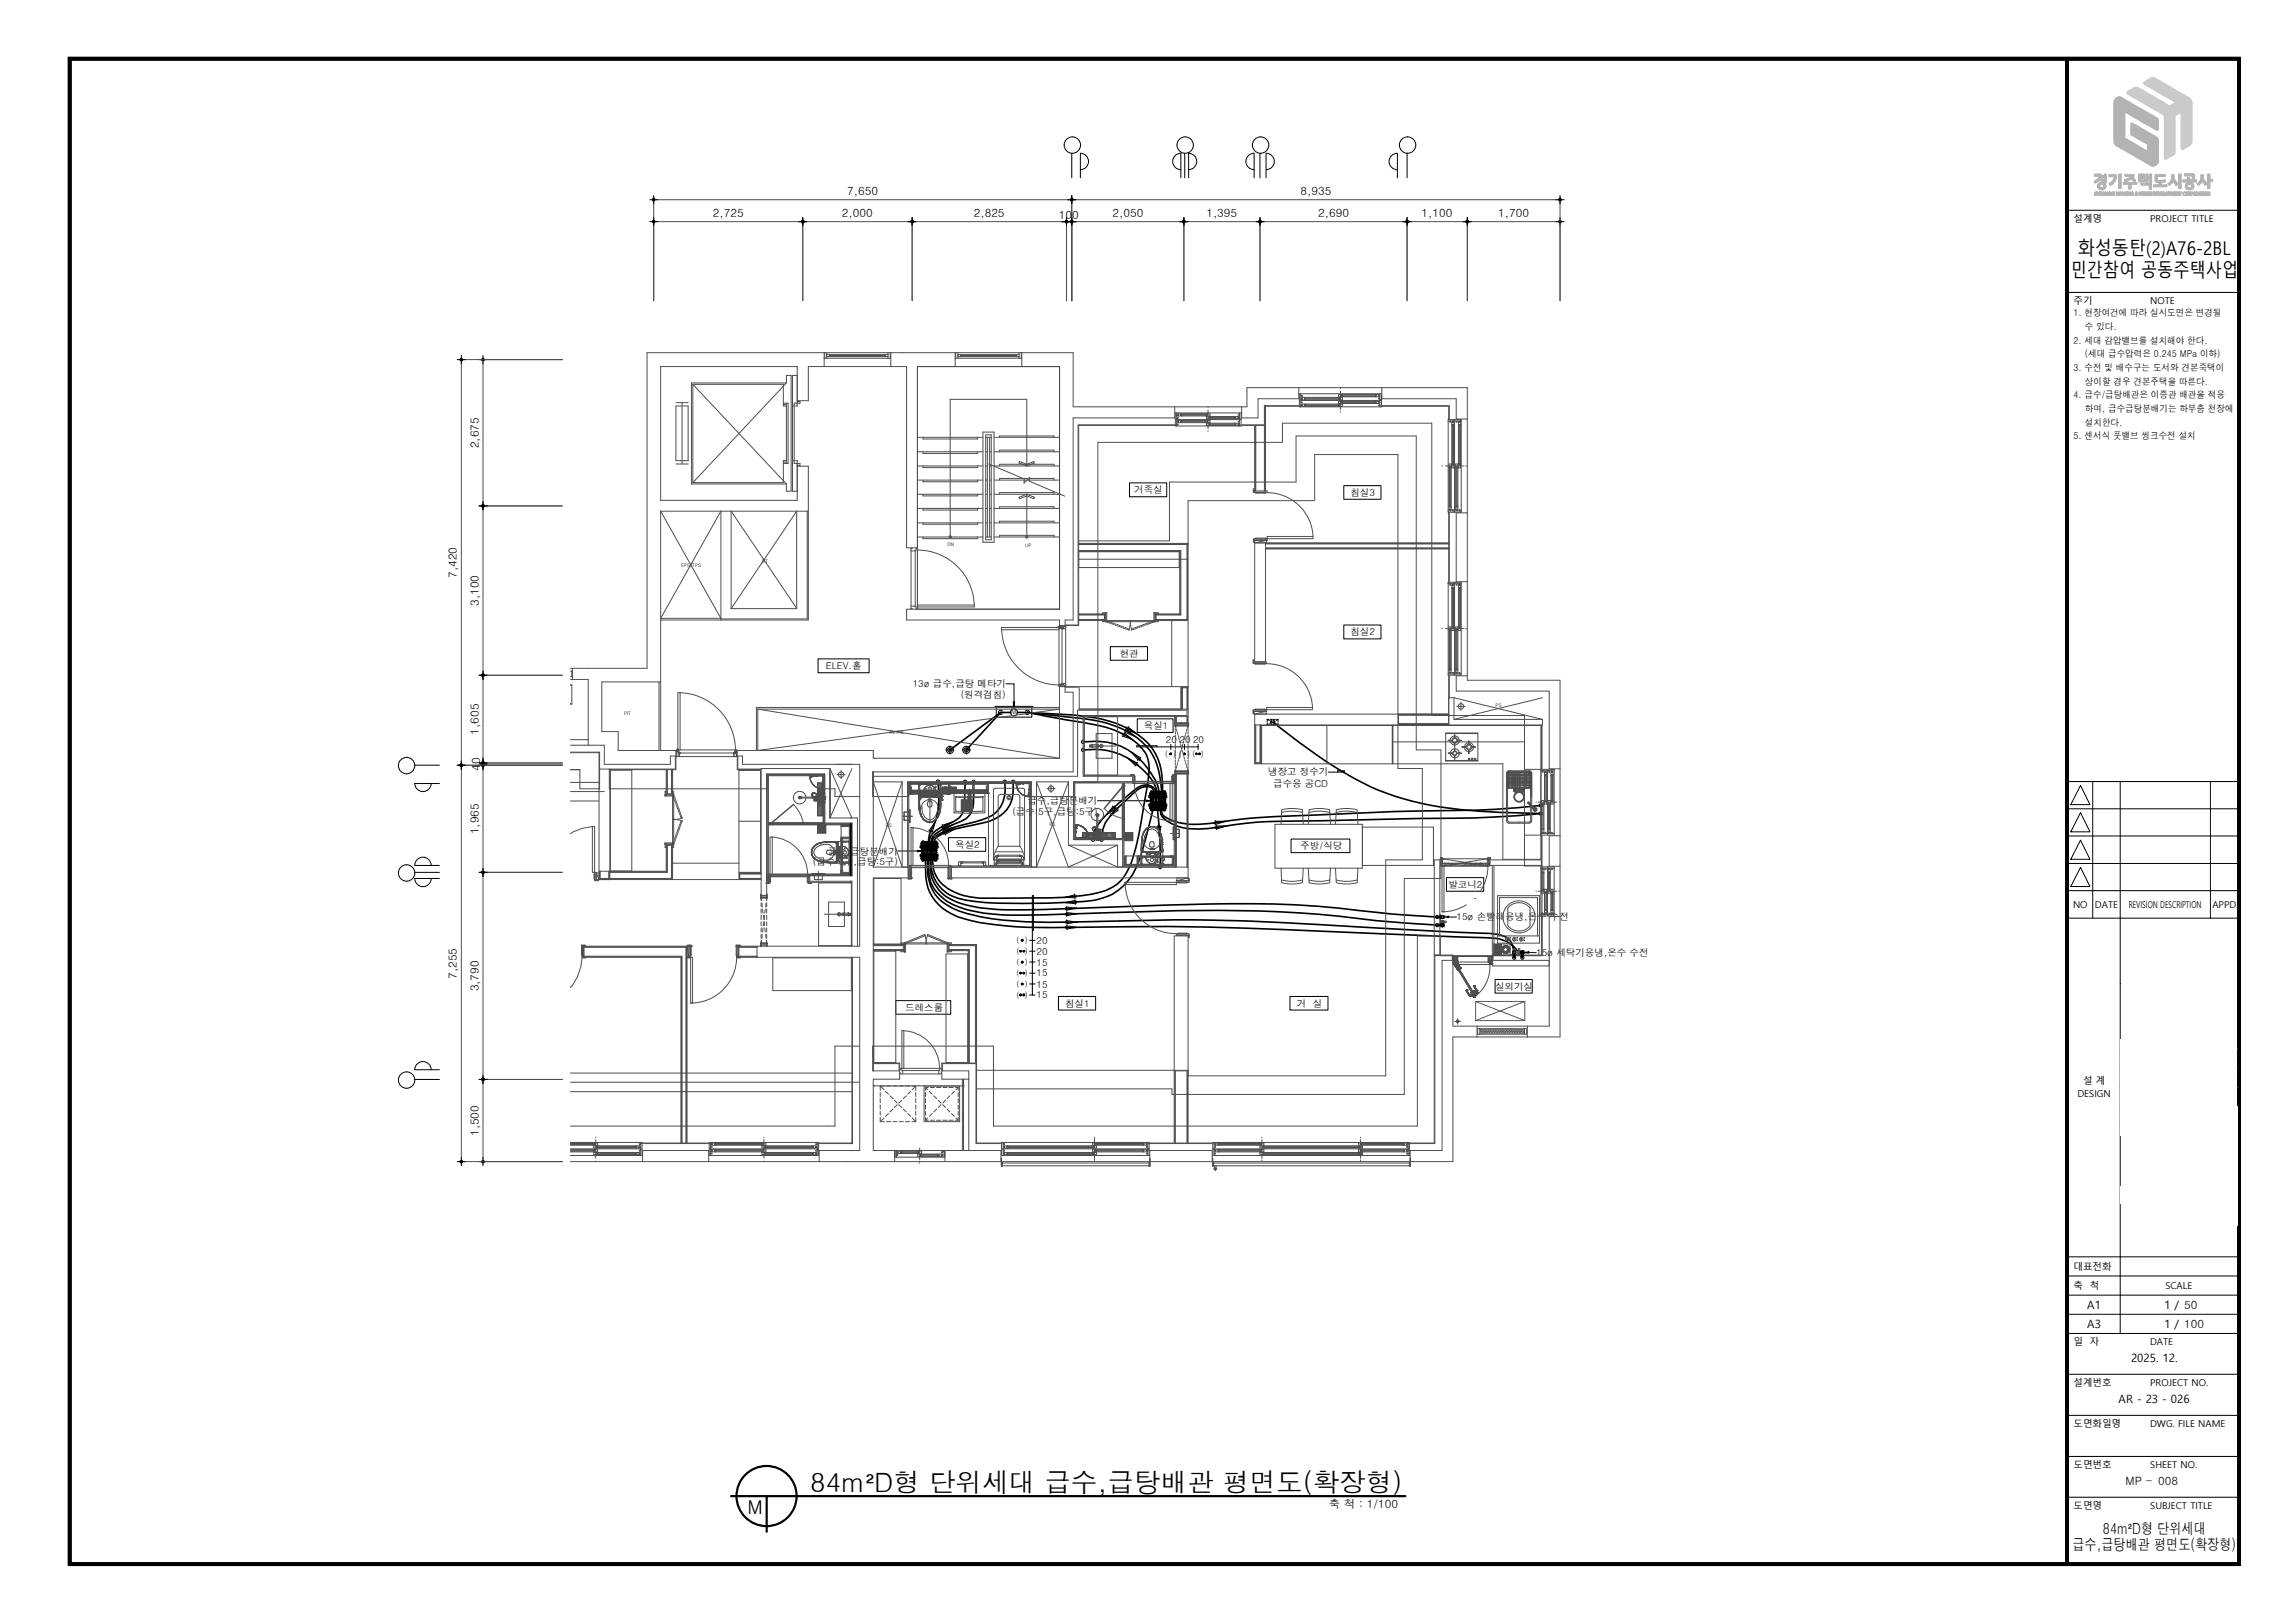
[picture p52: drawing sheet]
<svg xmlns="http://www.w3.org/2000/svg" width="420mm" height="297mm" viewBox="0 0 420 297" stroke-linecap="round" stroke-linejoin="round" font-family="sans-serif">
<defs><g id="words">
<text font-size="4.9" x="148.3" y="273">84m²D형 단위세대 급수,급탕배관 평면도(확장형)</text>
<g font-size="3.5">
<text x="380.2" y="46.6">화성동탄(2)A76-2BL</text>
<text x="379" y="50.6">민간참여 공동주택사업</text>
<text x="136.8" y="277">M</text>
</g>
<g font-size="2.8">
<text x="384.9" y="280.7">84m²D형 단위세대</text>
<text x="379.3" y="283.7">급수,급탕배관 평면도(확장형)</text>
</g>
<g font-size="2.1">
<text x="155" y="35.7">7,650</text>
<text x="238" y="35.7">8,935</text>
<text x="130.5" y="39.7">2,725</text>
<text x="154.1" y="39.7">2,000</text>
<text x="178.2" y="39.7">2,825</text>
<text x="193.8" y="40">100</text>
<text x="203.6" y="39.7">2,050</text>
<text x="220.8" y="39.7">1,395</text>
<text x="241.2" y="39.7">2,690</text>
<text x="260.1" y="39.7">1,100</text>
<text x="274.2" y="39.7">1,700</text>
<text x="87.6" y="82" transform="rotate(-90 87.6 82)">2,675</text>
<text x="83.6" y="105.7" transform="rotate(-90 83.6 105.7)">7,420</text>
<text x="87.6" y="110.9" transform="rotate(-90 87.6 110.9)">3,100</text>
<text x="87.6" y="134.4" transform="rotate(-90 87.6 134.4)">1,605</text>
<text x="87.9" y="141" transform="rotate(-90 87.9 141)">40</text>
<text x="87.6" y="152.7" transform="rotate(-90 87.6 152.7)">1,965</text>
<text x="83.6" y="179.1" transform="rotate(-90 83.6 179.1)">7,255</text>
<text x="87.6" y="181.4" transform="rotate(-90 87.6 181.4)">3,790</text>
<text x="87.6" y="207.9" transform="rotate(-90 87.6 207.9)">1,500</text>
<text x="382" y="239.5">A1</text>
<text x="396.1" y="239.5">1 / 50</text>
<text x="382" y="243">A3</text>
<text x="396.1" y="243">1 / 100</text>
<text x="390" y="249.2">2025. 12.</text>
<text x="387.7" y="256.8">AR - 23 - 026</text>
<text x="243.2" y="275.9">축 척 : 1/100</text>
<text x="389" y="271.8">MP - 008</text>
</g>
<g font-size="1.7">
<text x="379.5" y="40.6">설계명</text>
<text x="393.5" y="40.6">PROJECT TITLE</text>
<text x="379.5" y="55.6">주기</text>
<text x="379.5" y="57.9">1. 현장여건에 따라 실시도면은 변경될</text>
<text x="393.5" y="55.6">NOTE</text>
<text x="379.5" y="62.9">2. 세대 감압밸브를 설치해야 한다.</text>
<text x="381.6" y="60.4">수 있다.</text>
<text x="381.6" y="65.4">(세대 급수압력은 0.245 MPa 이하)</text>
<text x="379.5" y="67.9">3. 수전 및 배수구는 도서와 견본죽택이</text>
<text x="381.6" y="70.4">상이할 경우 견본주택을 따른다.</text>
<text x="379.5" y="72.9">4. 급수/급탕배관은 이중관 배관을 적용</text>
<text x="381.6" y="75.4">하며, 급수급탕분배기는 하부층 천장에</text>
<text x="381.6" y="77.9">설치한다.</text>
<text x="379.5" y="80.4">5. 센서식 풋밸브 씽크수전 설치</text>
<text x="207.6" y="90.2">거족실</text>
<text x="247.1" y="90.8">침실3</text>
<text x="247.1" y="116.3">침실2</text>
<text x="151.1" y="122.5">ELEV.홀</text>
<text x="167" y="125.8">13ø 급수,급탕 메타기</text>
<text x="204.9" y="120.2">현관</text>
<text x="175.8" y="127.7">(원격검침)</text>
<text x="209.3" y="133.4">욕실1</text>
<text x="213.4" y="136">20</text>
<text x="215.8" y="136">20</text>
<text x="218.3" y="136">20</text>
<text x="232.1" y="141.9">냉장고 정수기</text>
<text x="233" y="143.9">급수용 공CD</text>
<text x="185.3" y="149.2">(급수:5구,급탕:5구)</text>
<text x="188" y="147.2">급수,급탕분배기</text>
<text x="174.8" y="155.2">욕실2</text>
<text x="238" y="155.4">주방/식당</text>
<text x="148.7" y="158.4">(급수:6구,급탕:5구)</text>
<text x="151.5" y="156.4">급수,급탕분배기</text>
<text x="265.1" y="162.5">발코니2</text>
<text x="379.4" y="166.1">NO</text>
<text x="383.4" y="166.1">DATE</text>
<text x="389.6" y="166.1">REVISION DESCRIPTION</text>
<text x="404.9" y="166.1">APPD.</text>
<text x="189.7" y="172.7">20</text>
<text x="266.5" y="168.4">15ø 손빨래용냉,온수 수전</text>
<text x="189.7" y="174.7">20</text>
<text x="189.7" y="176.7">15</text>
<text x="189.7" y="178.7">15</text>
<text x="281.1" y="174.9">15ø 세탁기용냉,온수 수전</text>
<text x="165.7" y="185">드레스룸</text>
<text x="189.7" y="180.7">15</text>
<text x="189.7" y="182.7">15</text>
<text x="194.9" y="184.2">침실1</text>
<text x="237.3" y="184.2">거 실</text>
<text x="273.6" y="181.1">실외기실</text>
<text x="380.2" y="200.8">DESIGN</text>
<text x="381.2" y="198.3">설 계</text>
<text x="379.5" y="232.4">대표전화</text>
<text x="379.5" y="235.9">축</text>
<text x="382.4" y="235.9">척</text>
<text x="396.3" y="235.9">SCALE</text>
<text x="379.5" y="246.1">일</text>
<text x="382.4" y="246.1">자</text>
<text x="393.5" y="246.1">DATE</text>
<text x="379.5" y="253.6">설계번호</text>
<text x="393.5" y="253.6">PROJECT NO.</text>
<text x="379.5" y="261.1">도면화일명</text>
<text x="393.5" y="261.1">DWG. FILE NAME</text>
<text x="379.5" y="268.6">도면번호</text>
<text x="393.5" y="268.6">SHEET NO.</text>
<text x="379.5" y="276.1">도면명</text>
<text x="393.5" y="276.1">SUBJECT TITLE</text>
</g>
<g font-size="1.4">
<text x="185" y="130.7">M</text>
<text x="213.2" y="138.5">( ) ( ) ( )</text>
<text x="186" y="172.5">( )</text>
<text x="186" y="178.5">( )</text>
<text x="186" y="176.6">( )</text>
<text x="186" y="174.6">( )</text>
<text x="186" y="182.5">( )</text>
<text x="186" y="180.6">( )</text>
</g>
<g font-size=".9">
<text x="173.4" y="99.9">DN</text>
<text x="187.6" y="100">UP</text>
<text x="124.7" y="103.7">EPS/TPS</text>
<text x="139.4" y="102.9">ST</text>
<text x="114.2" y="130.8">PIT</text>
<text x="273.7" y="129.5">PS</text>
<text x="162.8" y="134.2">AV/PS</text>
<text x="162.1" y="151.4">PS</text>
<text x="192.1" y="151.2">PS</text>
</g>
</g></defs>
<g fill="none" stroke="#000" stroke-width=".18">
<path d="M12.5 10.5h366v276h-366zM12.5 10.5l.5 .5v275l-.5 .5zM12.5 10.5h366l-.5 .5h-365zM13 11h365v275h-365zM378 11l.5-.5v276l-.5-.5zM378.5 11h31v275h-31zM378.5 10.5h31.5v276h-31.5M378.5 10.5h31.5l-.5 .5h-31zM409.5 11l.5-.5v276l-.5-.5zM378.5 38.5h31M378.5 53.5h31M378.5 143h31"/>
<path d="M378.5 148h31M378.5 153h31M378.5 158h31M380.7 158.7l1.8 3.5h-3.5zM380.7 153.7l1.8 3.5h-3.5zM380.7 148.7l1.8 3.5h-3.5zM380.7 143.7l1.8 3.5h-3.5zM383 143v25M388 143v101M404.5 143v25M378.5 163h31M378.5 168h31"/>
<path d="M388 180h21.5M378.5 233.5h31M378.5 237h31M378.5 230h31M378.5 244h31M378.5 251.5h31M378.5 259h31M378.5 240.5h31M378.5 266.5h31M378.5 274h31M12.5 286.5l.5-.5h365l.5 .5zM378.5 286h31l.5 .5h-31.5z"/>
</g>
<path d="M12.5 10.5l.5 .5v275l-.5 .5zM12.5 10.5h366l-.5 .5h-365zM378.5 10.5h31.5l-.5 .5h-31zM12.5 286.5l.5-.5h365l.5 .5zM378 11l.5-.5v276l-.5-.5zM378.5 286h31l.5 .5h-31.5zM409.5 11l.5-.5v276l-.5-.5z" fill="#000"/>
<path d="M388 199h21.5M388 195.5h21.5M388 192h21.5M388 202.5h21.5" fill="none" stroke="#4d4d4d" stroke-width=".18"/>
<path d="M387.1 18.1a1.08 1.08 0 0 1 1.6 0l5.5 3.1a1.21 1.21 0 0 1 .8 1.6v.9l-.4 .1-5.7-3.3v4.8l4.1 2.4v-1.3l-3.1-1.8v-2h.4l3.8 2.1a1.18 1.18 0 0 1 .9 1.5v2.8a1.08 1.08 0 0 1-.4 1.2 1.08 1.08 0 0 1-1.3-.1l-4-2.3a6 6 0 0 1-2.3-1.5l-.2-.4v-4.9a5.4 5.4 0 0 1 .3-2.9z" fill="none" stroke="#b3b3b3" stroke-width=".18"/>
<path d="M387.1 18.1a1.08 1.08 0 0 1 1.6 0l5.5 3.1a1.21 1.21 0 0 1 .8 1.6v.9l-.4 .1-5.7-3.3v4.8l4.1 2.4v-1.3l-3.1-1.8v-2h.4l3.8 2.1a1.18 1.18 0 0 1 .9 1.5v2.8a1.08 1.08 0 0 1-.4 1.2 1.08 1.08 0 0 1-1.3-.1l-4-2.3a6 6 0 0 1-2.3-1.5l-.2-.4v-4.9a5.4 5.4 0 0 1 .3-2.9z" fill-rule="evenodd" fill="#b3b3b3"/>
<g fill="none" stroke="#b3b3b3" stroke-width=".18">
<path d="M383.3 31.9h1.2a.43 .43 0 0 0 .6 .2v-.2h.4v.1a1.95 1.95 0 0 1-.2 1.6 .73 .73 0 0 1-.6 1.1 .73 .73 0 0 1-.7-1 1.01 1.01 0 0 1 1.1-.3v-.3h-.6v-.3h.6v-.3h-.5a1.73 1.73 0 0 1-1.2 .9l-.2-.2 .2-.1a1.15 1.15 0 0 0 .8-.9h-.9z"/>
<circle cx="384.6" cy="34" r=".39"/>
</g>
<path d="M383.3 31.9v.3l.9 .1a1.45 1.45 0 0 1-1 .9l.2 .3a2.08 2.08 0 0 0 1.2-1h.5v.3h-.6v.3h.6v.3a.75 .75 0 0 0-1.2 .5 .75 .75 0 0 0 .9 .9 .75 .75 0 0 0 .5-1.2 2.08 2.08 0 0 0 .2-1.7h-.4v.2a.55 .55 0 0 1-.7-.2zM384.2 34a.4 .4 0 0 1 .8 0 .4 .4 0 0 1-.8 0z" fill-rule="evenodd" fill="#b3b3b3"/>
<path d="M386 32h1.2a1.67 1.67 0 0 1-1 2l-.2-.3a1.71 1.71 0 0 0 .9-1.4h-.9z" fill="none" stroke="#b3b3b3" stroke-width=".18"/>
<path d="M386 32h1.2a1.67 1.67 0 0 1-1 2l-.2-.3a1.71 1.71 0 0 0 .9-1.4h-.9z" fill-rule="evenodd" fill="#b3b3b3"/>
<path d="M387.8 31.9h.4v2.6h-.4zM388.9 31.9h1.5a.37 .37 0 0 1 .1 .4 .37 .37 0 0 1-.3 .3l.7 .4-.2 .2-.2-.1a.68 .68 0 0 0-1.1 0l-.5 .1-.1-.3 .7-.3 .6-.4h-1.2z" fill="none" stroke="#b3b3b3" stroke-width=".18"/>
<path d="M388 31.9v2.6" fill="none" stroke="#b3b3b3" stroke-width=".41"/>
<path d="M388.9 31.9h1.5a.37 .37 0 0 1 .1 .4 .37 .37 0 0 1-.3 .3l.7 .4-.2 .2-.2-.1a.68 .68 0 0 0-1.1 0l-.5 .1-.1-.3 .7-.3 .6-.4h-1.2z" fill-rule="evenodd" fill="#b3b3b3"/>
<path d="M388.6 33.4h2.5v.3h-1.1v.9h-.4v-.9h-1z" fill="none" stroke="#b3b3b3" stroke-width=".18"/>
<path d="M388.6 33.4h2.5v.3h-1.1v.9h-.4v-.9h-1z" fill-rule="evenodd" fill="#b3b3b3"/>
<path d="M391.8 33.6h1.8l.2 .1-.1 1h-.4v-.8h-1.5z" fill="none" stroke="#b3b3b3" stroke-width=".18"/>
<path d="M391.8 33.6h1.8l.2 .1-.1 1h-.4v-.8h-1.5z" fill-rule="evenodd" fill="#b3b3b3"/>
<path d="M391.4 31.9h1.1v.3h-.8v.2h.6a.15 .15 0 0 1 .2 .2 .15 .15 0 0 1-.2 .1h-.6a.22 .22 0 0 0 .1 .3 .22 .22 0 0 0 .3 0l.6-.2v-.9h.4v.5h.3v-.5h.4v1.5h-.4v-.7h-.3v.7h-.4v-.2l-.6 .1a.47 .47 0 0 1-.6 0 .47 .47 0 0 1-.1-.5z" fill="none" stroke="#b3b3b3" stroke-width=".18"/>
<path d="M391.4 31.9h1.1v.3h-.8v.2h.6a.15 .15 0 0 1 .2 .2 .15 .15 0 0 1-.2 .1h-.6a.22 .22 0 0 0 .1 .3 .22 .22 0 0 0 .3 0l.6-.2v-.9h.4v.5h.3v-.5h.4v1.5h-.4v-.7h-.3v.7h-.4v-.2l-.6 .1a.47 .47 0 0 1-.6 0 .47 .47 0 0 1-.1-.5z" fill-rule="evenodd" fill="#b3b3b3"/>
<path d="M394.4 31.9h1.8v.4h-1.4v.5a.33 .33 0 0 0 .2 .3 .33 .33 0 0 0 .4-.1l.8-.1 .1 .3-.8 .1v.6h1v.3h-2.4v-.3h1v-.1a.31 .31 0 0 0 0-.5 .31 .31 0 0 0-.4 0 1.32 1.32 0 0 1-.3-1.3z" fill="none" stroke="#b3b3b3" stroke-width=".18"/>
<path d="M394.4 31.9h1.8v.4h-1.4v.5a.33 .33 0 0 0 .2 .3 .33 .33 0 0 0 .4-.1l.8-.1 .1 .3-.8 .1v.6h1v.3h-2.4v-.3h1v-.1a.31 .31 0 0 0 0-.5 .31 .31 0 0 0-.4 0 1.32 1.32 0 0 1-.3-1.3z" fill-rule="evenodd" fill="#b3b3b3"/>
<path d="M397.4 32h.2a.3 .3 0 0 1 .3 .1 .3 .3 0 0 1 0 .4l-.1 .4 .3 .1 .4 .7-.3 .3-.5-.8-.7 .7-.3-.2a1.52 1.52 0 0 0 .7-1.7z" fill="none" stroke="#b3b3b3" stroke-width=".18"/>
<path d="M397.4 32h.2a.3 .3 0 0 1 .3 .1 .3 .3 0 0 1 0 .4l-.1 .4 .3 .1 .4 .7-.3 .3-.5-.8-.7 .7-.3-.2a1.52 1.52 0 0 0 .7-1.7z" fill-rule="evenodd" fill="#b3b3b3"/>
<path d="M398.7 31.9h.4v2.6h-.4zM399.8 31.8h1.3a.42 .42 0 0 1 .5 .1 .42 .42 0 0 1 0 .6l-.1 .4-.3-.1v-.6h-1.4z" fill="none" stroke="#b3b3b3" stroke-width=".18"/>
<path d="M398.9 31.9v2.6" fill="none" stroke="#b3b3b3" stroke-width=".41"/>
<path d="M399.8 31.8h1.3a.42 .42 0 0 1 .5 .1 .42 .42 0 0 1 0 .6l-.1 .4-.3-.1v-.6h-1.4z" fill-rule="evenodd" fill="#b3b3b3"/>
<g fill="none" stroke="#b3b3b3" stroke-width=".18">
<path d="M400 33.7a.76 .76 0 0 1 1.1-.2 .76 .76 0 0 1 .2 1 .76 .76 0 0 1-1 .2 .76 .76 0 0 1-.3-1z"/>
<circle cx="400.7" cy="34" r=".37"/>
</g>
<path d="M400 33.7a.74 .74 0 0 0 .6 1 .74 .74 0 0 0 .8-.9 .86 .86 0 0 0-1.4-.1zM400.3 34a.4 .4 0 0 1 .8 0 .4 .4 0 0 1-.8 0z" fill-rule="evenodd" fill="#b3b3b3"/>
<path d="M399.5 32.9h.8v-.4h.4v.4h1.3v.4h-2.5z" fill="none" stroke="#b3b3b3" stroke-width=".18"/>
<path d="M399.5 32.9h.8v-.4h.4v.4h1.3v.4h-2.5z" fill-rule="evenodd" fill="#b3b3b3"/>
<path d="M402.7 32h.2a.3 .3 0 0 1 .3 .1 .3 .3 0 0 1 0 .4l-.1 .4a1.02 1.02 0 0 1 .8 .8l-.3 .2-.6-.7-.7 .7-.2-.3a1.24 1.24 0 0 0 .6-1.6z" fill="none" stroke="#b3b3b3" stroke-width=".18"/>
<path d="M402.7 32h.2a.3 .3 0 0 1 .3 .1 .3 .3 0 0 1 0 .4l-.1 .4a1.02 1.02 0 0 1 .8 .8l-.3 .2-.6-.7-.7 .7-.2-.3a1.24 1.24 0 0 0 .6-1.6z" fill-rule="evenodd" fill="#b3b3b3"/>
<path d="M404 31.9h.4v.9h.5v.3h-.5v1.4h-.4z" fill="none" stroke="#b3b3b3" stroke-width=".18"/>
<path d="M404 31.9h.4v.9h.5v.3h-.5v1.4h-.4z" fill-rule="evenodd" fill="#b3b3b3"/>
<path d="M389.2 16.8l.8-.4a1.13 1.13 0 0 1 1.7-.1l5.4 3.1 1.1-.6-5.8-3.3-.1-.2v-.2l.1-.1a3.2 3.2 0 0 1 1.8-.8l4.5 2.6a6 6 0 0 1 2.3 1.5 6.4 6.4 0 0 1 .2 2.7v3.8a1.93 1.93 0 0 1-.5 1.9l-1.1 .7h-.2l-.3-.2v-6.6l-1 .7-.1 6.9-1.7 1-.2-.2v-6.9a1.16 1.16 0 0 0-.9-1.5l-5.9-3.4z" fill="none" stroke="#ccc" stroke-width=".18"/>
<path d="M389.2 16.8l.8-.4a1.13 1.13 0 0 1 1.7-.1l5.4 3.1 1.1-.6-5.8-3.3-.1-.2v-.2l.1-.1a3.2 3.2 0 0 1 1.8-.8l4.5 2.6a6 6 0 0 1 2.3 1.5 6.4 6.4 0 0 1 .2 2.7v3.8a1.93 1.93 0 0 1-.5 1.9l-1.1 .7h-.2l-.3-.2v-6.6l-1 .7-.1 6.9-1.7 1-.2-.2v-6.9a1.16 1.16 0 0 0-.9-1.5l-5.9-3.4z" fill-rule="evenodd" fill="#ccc"/>
<g fill="none" stroke="#b3b3b3" stroke-width=".18">
<path d="M383.3 31.9h1.2a.43 .43 0 0 0 .6 .2v-.2h.4v.1a1.95 1.95 0 0 1-.2 1.6 .73 .73 0 0 1-.6 1.1 .73 .73 0 0 1-.7-1 1.01 1.01 0 0 1 1.1-.3v-.3h-.6v-.3h.6v-.3h-.5a1.73 1.73 0 0 1-1.2 .9l-.2-.2 .2-.1a1.15 1.15 0 0 0 .8-.9h-.9zM383.4 35.2h.3l-.3 .1v.1l.2 .3-.1-.3a.18 .18 0 0 1 .2 .2 .18 .18 0 0 1-.1 .2l-.3-.1zM386 32h1.2a1.67 1.67 0 0 1-1 2l-.2-.3a1.71 1.71 0 0 0 .9-1.4h-.9zM387.8 31.9h.4v2.6h-.4zM388.6 33.4h2.5v.3h-1.1v.9h-.4v-.9h-1zM388.9 31.9h1.5a.37 .37 0 0 1 .1 .4 .37 .37 0 0 1-.3 .3l.7 .4-.2 .2-.2-.1a.68 .68 0 0 0-1.1 0l-.5 .1-.1-.3 .7-.3 .6-.4h-1.2zM391.4 31.9h1.1v.3h-.8v.2h.6a.15 .15 0 0 1 .2 .2 .15 .15 0 0 1-.2 .1h-.6a.22 .22 0 0 0 .1 .3 .22 .22 0 0 0 .3 0l.6-.2v-.9h.4v.5h.3v-.5h.4v1.5h-.4v-.7h-.3v.7h-.4v-.2l-.6 .1a.47 .47 0 0 1-.6 0 .47 .47 0 0 1-.1-.5zM391.8 33.6h1.8l.2 .1-.1 1h-.4v-.8h-1.5zM394.4 31.9h1.8v.4h-1.4v.5a.33 .33 0 0 0 .2 .3 .33 .33 0 0 0 .4-.1l.8-.1 .1 .3-.8 .1v.6h1v.3h-2.4v-.3h1v-.1a.31 .31 0 0 0 0-.5 .31 .31 0 0 0-.4 0 1.32 1.32 0 0 1-.3-1.3zM397.4 32h.2a.3 .3 0 0 1 .3 .1 .3 .3 0 0 1 0 .4l-.1 .4 .3 .1 .4 .7-.3 .3-.5-.8-.7 .7-.3-.2a1.52 1.52 0 0 0 .7-1.7zM398.7 31.9h.4v2.6h-.4zM399.8 31.8h1.3a.42 .42 0 0 1 .5 .1 .42 .42 0 0 1 0 .6l-.1 .4-.3-.1v-.6h-1.4z"/>
<path d="M400 33.7a.76 .76 0 0 1 1.1-.2 .76 .76 0 0 1 .2 1 .76 .76 0 0 1-1 .2 .76 .76 0 0 1-.3-1zM402.7 32h.2a.3 .3 0 0 1 .3 .1 .3 .3 0 0 1 0 .4l-.1 .4a1.02 1.02 0 0 1 .8 .8l-.3 .2-.6-.7-.7 .7-.2-.3a1.24 1.24 0 0 0 .6-1.6zM404 31.9h.4v.9h.5v.3h-.5v1.4h-.4z"/>
<circle cx="384.6" cy="34" r=".39"/>
<circle cx="400.7" cy="34" r=".37"/>
</g>
<path d="M383.4 35.2h.3l-.3 .1v.1l.2 .3-.1-.3a.18 .18 0 0 1 .2 .2 .18 .18 0 0 1-.1 .2l-.3-.1z" fill-rule="evenodd" fill="#b3b3b3"/>
<path d="M383.8 35.1l.2 .3 .3-.3-.3 .7z" fill="none" stroke="#b3b3b3" stroke-width=".18"/>
<path d="M383.8 35.1l.2 .3 .3-.3-.3 .7z" fill-rule="evenodd" fill="#b3b3b3"/>
<path d="M384.3 35.1h.3l-.2 .1v.2h.2l-.2 .1v.2l.2 .1h-.3z" fill="none" stroke="#b3b3b3" stroke-width=".18"/>
<path d="M384.3 35.1h.3l-.2 .1v.2h.2l-.2 .1v.2l.2 .1h-.3z" fill-rule="evenodd" fill="#b3b3b3"/>
<g fill="none" stroke="#b3b3b3" stroke-width=".18">
<path d="M384.8 35.3l.1-.1 .2 .1-.2 .4-.1-.2z"/>
<circle cx="384.9" cy="35.4" r=".3"/>
</g>
<path d="M384.8 35.2v.5l.1 .1 .2-.1a.38 .38 0 0 0-.2-.6zM384.8 35.3l.1-.1 .2 .1-.2 .4-.1-.2z" fill-rule="evenodd" fill="#b3b3b3"/>
<path d="M385.3 35.1l.3 .6 .1-.6v.7l-.4-.5v.5z" fill="none" stroke="#b3b3b3" stroke-width=".18"/>
<path d="M385.3 35.1l.3 .6 .1-.6v.7l-.4-.5v.5z" fill-rule="evenodd" fill="#b3b3b3"/>
<path d="M385.9 35.2h.3l-.3 .1v.1l.2 .3-.1-.3a.18 .18 0 0 1 .2 .2 .18 .18 0 0 1-.1 .2l-.3-.1z" fill="none" stroke="#b3b3b3" stroke-width=".18"/>
<path d="M385.9 35.2h.3l-.3 .1v.1l.2 .3-.1-.3a.18 .18 0 0 1 .2 .2 .18 .18 0 0 1-.1 .2l-.3-.1z" fill-rule="evenodd" fill="#b3b3b3"/>
<path d="M386.4 35.2h.3l-.3 .2 .2 .3 .1-.2-.1-.1a.18 .18 0 0 1 .1 .2 .18 .18 0 0 1-.1 .2l-.2-.1z" fill="none" stroke="#b3b3b3" stroke-width=".18"/>
<path d="M386.4 35.2h.3l-.3 .2 .2 .3 .1-.2-.1-.1a.18 .18 0 0 1 .1 .2 .18 .18 0 0 1-.1 .2l-.2-.1z" fill-rule="evenodd" fill="#b3b3b3"/>
<path d="M386.9 35.1v.7z" fill="none" stroke="#b3b3b3" stroke-width=".18"/>
<path d="M386.9 35.1v.7z" fill-rule="evenodd" fill="#b3b3b3"/>
<path d="M387.3 35.1v.3h.3l.1-.3v.7l-.1-.3h-.3v.3z" fill="none" stroke="#b3b3b3" stroke-width=".18"/>
<path d="M387.3 35.1v.3h.3l.1-.3v.7l-.1-.3h-.3v.3z" fill-rule="evenodd" fill="#b3b3b3"/>
<path d="M387.9 35.2l.1-.1 .3 .3-.3 .4-.2-.3zM387.9 35.3l.1-.1 .2 .2-.2 .3-.1-.2z" fill="none" stroke="#b3b3b3" stroke-width=".18"/>
<path d="M387.7 35.4a.3 .3 0 0 0 .6 0 .3 .3 0 0 0-.6 0zM387.9 35.3l.1-.1 .2 .2-.2 .3-.1-.2z" fill-rule="evenodd" fill="#b3b3b3"/>
<path d="M388.3 35.1h.1l.1 .6 .2-.6v.6a.36 .36 0 0 1-.4-.1 .36 .36 0 0 1 0-.5z" fill="none" stroke="#b3b3b3" stroke-width=".18"/>
<path d="M388.3 35.1h.1l.1 .6 .2-.6v.6a.36 .36 0 0 1-.4-.1 .36 .36 0 0 1 0-.5z" fill-rule="evenodd" fill="#b3b3b3"/>
<path d="M388.9 35.2h.2h-.2l.3 .4-.2 .2-.2-.1h.2l.1-.2-.2-.1z" fill="none" stroke="#b3b3b3" stroke-width=".18"/>
<path d="M388.9 35.2h.2h-.2l.3 .4-.2 .2-.2-.1h.2l.1-.2-.2-.1z" fill-rule="evenodd" fill="#b3b3b3"/>
<path d="M389.2 35.1h.1v.7h-.1z" fill="none" stroke="#b3b3b3" stroke-width=".18"/>
<path d="M389.2 35.1h.1v.7h-.1z" fill-rule="evenodd" fill="#b3b3b3"/>
<path d="M389.4 35.1l.4 .6v-.6h.1v.7l-.4-.5v.5h-.1z" fill="none" stroke="#b3b3b3" stroke-width=".18"/>
<path d="M389.4 35.1l.4 .6v-.6h.1v.7l-.4-.5v.5h-.1z" fill-rule="evenodd" fill="#b3b3b3"/>
<path d="M390 35.2h.4l-.3 .1-.1 .1 .3 .3v-.2l-.1-.1a.18 .18 0 0 1 .2 .2 .18 .18 0 0 1-.2 .2l-.2-.1z" fill="none" stroke="#b3b3b3" stroke-width=".18"/>
<path d="M390 35.2h.4l-.3 .1-.1 .1 .3 .3v-.2l-.1-.1a.18 .18 0 0 1 .2 .2 .18 .18 0 0 1-.2 .2l-.2-.1z" fill-rule="evenodd" fill="#b3b3b3"/>
<path d="M390.8 35.2h.3l-.1 .2 .1 .2 .1-.2-.1 .2 .1 .2-.4-.1zM390.8 35.5h.1l.1 .2h-.1zM390.9 35.2h.1v.1l-.1 .1z" fill="none" stroke="#b3b3b3" stroke-width=".18"/>
<path d="M390.8 35.2v.5l.4 .1-.1-.2 .1-.2-.1 .2-.1-.2 .1-.2zM390.8 35.5h.1l.1 .2h-.1zM390.9 35.2h.1v.1l-.1 .1z" fill-rule="evenodd" fill="#b3b3b3"/>
<path d="M391.5 35.1h.1l.1 .6 .2-.6v.6a.27 .27 0 0 1-.4 0 .27 .27 0 0 1 0-.4z" fill="none" stroke="#b3b3b3" stroke-width=".18"/>
<path d="M391.5 35.1h.1l.1 .6 .2-.6v.6a.27 .27 0 0 1-.4 0 .27 .27 0 0 1 0-.4z" fill-rule="evenodd" fill="#b3b3b3"/>
<path d="M392 35.1l.3 .1 .1 .1-.2 .2 .2 .3-.2-.3-.2 .3zM392.1 35.2h.1v.2z" fill="none" stroke="#b3b3b3" stroke-width=".18"/>
<path d="M392 35.1v.7l.1-.3 .3 .3-.2-.3 .2-.2-.1-.1zM392.1 35.2h.1v.2z" fill-rule="evenodd" fill="#b3b3b3"/>
<path d="M392.5 35.1l.3 .1-.1 .2 .1 .2v.1l-.3 .1zM392.5 35.2l.2 .1-.2 .1zM392.5 35.5h.2v.2h-.2z" fill="none" stroke="#b3b3b3" stroke-width=".18"/>
<path d="M392.5 35.1v.7l.3-.1v-.1l-.1-.2 .1-.2zM392.5 35.2l.2 .1-.2 .1zM392.5 35.5h.2v.2h-.2z" fill-rule="evenodd" fill="#b3b3b3"/>
<path d="M393 35.1h.1l.2 .7-.1-.2-.4 .2zM393.1 35.2l.1 .3h-.2z" fill="none" stroke="#b3b3b3" stroke-width=".18"/>
<path d="M393 35.1l-.2 .7 .2-.2h.2l.1 .2-.2-.7zM393.1 35.2l.1 .3h-.2z" fill-rule="evenodd" fill="#b3b3b3"/>
<path d="M393.4 35.1l.4 .6v-.6h.1v.7l-.4-.5v.5h-.1z" fill="none" stroke="#b3b3b3" stroke-width=".18"/>
<path d="M393.4 35.1l.4 .6v-.6h.1v.7l-.4-.5v.5h-.1z" fill-rule="evenodd" fill="#b3b3b3"/>
<path d="M394.2 35.1l.4 .2-.1 .4-.2 .1h-.1zM394.2 35.2l.3 .1v.3l-.3 .1z" fill="none" stroke="#b3b3b3" stroke-width=".18"/>
<path d="M394.2 35.1v.7h.1l.2-.1 .1-.4zM394.2 35.2l.3 .1v.3l-.3 .1z" fill-rule="evenodd" fill="#b3b3b3"/>
<path d="M394.7 35.1h.3l-.2 .1v.2h.2l-.2 .1v.2l.2 .1h-.3z" fill="none" stroke="#b3b3b3" stroke-width=".18"/>
<path d="M394.7 35.1h.3l-.2 .1v.2h.2l-.2 .1v.2l.2 .1h-.3z" fill-rule="evenodd" fill="#b3b3b3"/>
<path d="M395 35.1h.1l.1 .6 .3-.6-.2 .7z" fill="none" stroke="#b3b3b3" stroke-width=".18"/>
<path d="M395 35.1h.1l.1 .6 .3-.6-.2 .7z" fill-rule="evenodd" fill="#b3b3b3"/>
<path d="M395.5 35.1h.3l-.2 .1v.2h.2l-.2 .1v.2l.2 .1h-.3z" fill="none" stroke="#b3b3b3" stroke-width=".18"/>
<path d="M395.5 35.1h.3l-.2 .1v.2h.2l-.2 .1v.2l.2 .1h-.3z" fill-rule="evenodd" fill="#b3b3b3"/>
<path d="M395.9 35.1h.1v.6l.2 .1h-.3z" fill="none" stroke="#b3b3b3" stroke-width=".18"/>
<path d="M395.9 35.1h.1v.6l.2 .1h-.3z" fill-rule="evenodd" fill="#b3b3b3"/>
<path d="M396.3 35.2l.2-.1 .2 .1v.5l-.2 .1-.2-.1zM396.4 35.3l.1-.1 .1 .1v.4l-.2-.1z" fill="none" stroke="#b3b3b3" stroke-width=".18"/>
<path d="M396.3 35.2v.5l.2 .1 .2-.1v-.5l-.2-.1zM396.4 35.3l.1-.1 .1 .1v.4l-.2-.1z" fill-rule="evenodd" fill="#b3b3b3"/>
<path d="M396.8 35.1h.3l.1 .2-.2 .2v.3h-.2zM397 35.2l.1 .2z" fill="none" stroke="#b3b3b3" stroke-width=".18"/>
<path d="M396.8 35.1v.7h.2v-.3l.2-.2-.1-.2zM397 35.2l.1 .2z" fill-rule="evenodd" fill="#b3b3b3"/>
<path d="M397.3 35.1h.1l.2 .5 .1-.5h.2v.7h-.1v-.6l-.2 .6-.2-.6v.6h-.1z" fill="none" stroke="#b3b3b3" stroke-width=".18"/>
<path d="M397.3 35.1h.1l.2 .5 .1-.5h.2v.7h-.1v-.6l-.2 .6-.2-.6v.6h-.1z" fill-rule="evenodd" fill="#b3b3b3"/>
<path d="M398 35.1h.3l-.2 .1v.2h.2l-.2 .1v.2l.2 .1h-.3z" fill="none" stroke="#b3b3b3" stroke-width=".18"/>
<path d="M398 35.1h.3l-.2 .1v.2h.2l-.2 .1v.2l.2 .1h-.3z" fill-rule="evenodd" fill="#b3b3b3"/>
<path d="M398.4 35.1l.3 .6 .1-.6v.7l-.4-.5v.5z" fill="none" stroke="#b3b3b3" stroke-width=".18"/>
<path d="M398.4 35.1l.3 .6 .1-.6v.7l-.4-.5v.5z" fill-rule="evenodd" fill="#b3b3b3"/>
<path d="M398.9 35.1h.3l-.1 .1v.6h-.1z" fill="none" stroke="#b3b3b3" stroke-width=".18"/>
<path d="M398.9 35.1h.3l-.1 .1v.6h-.1z" fill-rule="evenodd" fill="#b3b3b3"/>
<path d="M399.5 35.2h.4l-.4 .2 .1 .2 .3 .2-.4-.1z" fill="none" stroke="#b3b3b3" stroke-width=".18"/>
<path d="M399.5 35.2h.4l-.4 .2 .1 .2 .3 .2-.4-.1z" fill-rule="evenodd" fill="#b3b3b3"/>
<path d="M400 35.2l.2-.1 .2 .1v.4l-.2 .2a.38 .38 0 0 1-.2-.6zM400.2 35.2l.2 .2-.2 .3-.2-.1z" fill="none" stroke="#b3b3b3" stroke-width=".18"/>
<path d="M400 35.2a.38 .38 0 0 0 .2 .6l.2-.2v-.4l-.2-.1zM400.2 35.2l.2 .2-.2 .3-.2-.1z" fill-rule="evenodd" fill="#b3b3b3"/>
<path d="M400.5 35.1l.4 .1-.1 .3 .1 .3-.2-.3-.2 .3zM400.6 35.2h.2v.2h-.2z" fill="none" stroke="#b3b3b3" stroke-width=".18"/>
<path d="M400.5 35.1v.7h.1v-.3l.3 .3-.1-.3 .1-.3zM400.6 35.2h.2v.2h-.2z" fill-rule="evenodd" fill="#b3b3b3"/>
<path d="M401 35.1l.3 .1v.3h-.2v.3h-.1zM401.1 35.2h.1v.2h-.1z" fill="none" stroke="#b3b3b3" stroke-width=".18"/>
<path d="M401 35.1v.7h.1v-.3h.2v-.3zM401.1 35.2h.1v.2h-.1z" fill-rule="evenodd" fill="#b3b3b3"/>
<path d="M401.4 35.2l.2-.1 .2 .1v.4l-.2 .2a.38 .38 0 0 1-.2-.6zM401.6 35.2l.2 .2-.2 .3-.1-.1z" fill="none" stroke="#b3b3b3" stroke-width=".18"/>
<path d="M401.4 35.2a.38 .38 0 0 0 .2 .6l.2-.2v-.4l-.2-.1zM401.6 35.2l.2 .2-.2 .3-.1-.1z" fill-rule="evenodd" fill="#b3b3b3"/>
<path d="M401.9 35.1a.22 .22 0 0 1 .3 .1 .22 .22 0 0 1 0 .3l.1 .3-.2-.3-.2 .3zM402 35.2h.2v.2h-.2z" fill="none" stroke="#b3b3b3" stroke-width=".18"/>
<path d="M401.9 35.1v.7h.1v-.3l.3 .3-.1-.3a.22 .22 0 0 0 0-.3 .22 .22 0 0 0-.3-.1zM402 35.2h.2v.2h-.2z" fill-rule="evenodd" fill="#b3b3b3"/>
<path d="M402.5 35.1h.1l.2 .7-.1-.2-.4 .2zM402.6 35.2l.1 .3h-.2z" fill="none" stroke="#b3b3b3" stroke-width=".18"/>
<path d="M402.5 35.1l-.2 .7 .2-.2 .3 .2-.2-.7zM402.6 35.2l.1 .3h-.2z" fill-rule="evenodd" fill="#b3b3b3"/>
<path d="M402.8 35.1h.4l-.2 .1v.6h-.1v-.6z" fill="none" stroke="#b3b3b3" stroke-width=".18"/>
<path d="M402.8 35.1h.4l-.2 .1v.6h-.1v-.6z" fill-rule="evenodd" fill="#b3b3b3"/>
<path d="M403.3 35.1h.1v.7h-.1z" fill="none" stroke="#b3b3b3" stroke-width=".18"/>
<path d="M403.3 35.1h.1v.7h-.1z" fill-rule="evenodd" fill="#b3b3b3"/>
<g fill="none" stroke="#b3b3b3" stroke-width=".18">
<path d="M403.6 35.3l.1-.1 .1 .1-.1 .4-.2-.2z"/>
<circle cx="403.7" cy="35.4" r=".3"/>
</g>
<path d="M403.5 35.2v.5l.2 .1 .2-.1a.38 .38 0 0 0-.2-.6zM403.6 35.3l.1-.1 .1 .1-.1 .4-.2-.2z" fill-rule="evenodd" fill="#b3b3b3"/>
<path d="M404 35.1l.3 .6v-.6h.1v.7l-.3-.5-.1 .5z" fill="none" stroke="#b3b3b3" stroke-width=".18"/>
<path d="M404 35.1l.3 .6v-.6h.1v.7l-.3-.5-.1 .5z" fill-rule="evenodd" fill="#b3b3b3"/>
<path d="M399.5 32.9h.8v-.4h.4v.4h1.3v.4h-2.5z" fill="none" stroke="#b3b3b3" stroke-width=".18"/>
<path d="M388 206h21.5M388 218.5h21.5" fill="none" stroke="#000" stroke-width=".18"/>
<!-- layer: TEXT -->
<g fill="none" stroke="#000" stroke-width=".4">
<path d="M133.8 273.8h123.4M140.3 273.8v6.5"/>
<circle cx="140.3" cy="273.8" r="5.5"/>
</g>
<!-- layer: P -->
<g fill="none" stroke="#000" stroke-width=".18">
<path d="M173.1 137.2h1.5M173.8 136.5v1.5M176.1 137.2h1.5M176.8 136.5v1.5M182.1 129.3h6.9v.2h-6.9zM182.3 129.5v1.7h6.5v-1.7M183.4 130.1a.4 .4 0 0 0-.5 0 .4 .4 0 0 0 0 .6 .4 .4 0 0 0 .5-.1M184.1 125.1h1.5v4.2M185.4 128.4h.3l-.1 .9zM187.7 130.1a.4 .4 0 0 1 .6 0 .4 .4 0 0 1 0 .6 .4 .4 0 0 1-.6-.1M211.7 136.7v-.2h-3.7v.2h11.3M214.1 137.9h.2l-.2 .2z"/>
<path d="M214.1 137.8h.2v.1zM214.1 137.8l.2 .1h-.2zM214.1 138.1l.2-.2v.2zM214.3 137.9l.1-.1v.1zM214.3 137.8h.1l-.1 .1zM214.3 137.9l.1 .2zM214.3 136.2v1M216.6 137.9h.2l-.2 .2zM216.6 137.8h.2v.1zM216.6 137.8l.2 .1h-.2zM216.8 137.9l.1-.1v.1zM216.8 137.8h.1l-.1 .1z"/>
<path d="M216.8 137.9v.2h-.2zM216.8 137.9l.1 .2zM216.8 136.2v1M218.8 137.9h.1l-.1 .1zM218.8 138l.1-.1v.2zM218.8 137.8l.1 .1h-.1zM218.8 137.8h.1v.1zM218.9 137.9h.2l-.1 .1zM218.9 137.9l.1 .1-.1 .1zM218.9 137.8h.1l-.1 .1zM219.3 136.2v1M219.4 137.9h.2l-.2 .1z"/>
<path d="M219.4 138l.2-.1v.2zM219.4 137.8l.2 .1h-.2zM219.4 137.8h.2v.1zM219.6 137.9h.1v.1zM219.6 137.9l.1 .1-.1 .1zM219.6 137.8h.1l-.1 .1zM231.9 131.6v.5M231.9 132.3v.4M231.9 132.7h.3M231.9 131.6h.3M231.9 131.6l.4 .2M232.3 132.5l-.4 .2"/>
<path d="M232.4 132.7h.4M232.4 131.6h.4M232.5 132l.3 .1M232.8 132.2l-.3 .2M233 132.7h.4M233 131.6h.4M233 132.2l.3 .2M233.3 132l-.3 .1M233.5 132.5l.4 .2M233.6 132.7h.3M233.6 131.6h.3M233.9 131.6v.5"/>
<path d="M233.9 132.3v.4M233.9 131.6l-.4 .2M164.3 155.7h4.4M167.8 155.6l.9 .1-.9 .2zM200.9 146.5h9.7M209.8 146.4l.8 .1-.8 .2zM243.1 141.3h2.9v-.3h-1.2v.3M186.6 178.1h.2l-.2 .1zM186.6 174.1h.2l-.2 .1zM186.6 178.2l.2-.1v.1zM186.6 178l.2 .1h-.2zM186.6 178l.2-.1v.2z"/>
<path d="M186.6 174.2l.2-.1v.1zM186.6 174l.2 .1h-.2zM186.6 174l.2-.1v.2zM186.8 178.1h.1v.1zM186.8 178.1l.1 .1h-.1zM186.8 177.9l.1 .1-.1 .1zM186.8 174.1h.1v.1zM186.8 174.1l.1 .1h-.1zM186.8 173.9l.1 .1-.1 .1zM186.9 176h.2l-.2 .2zM186.9 172.1h.2l-.2 .1zM186.9 175.9h.2v.1z"/>
<path d="M186.9 175.9l.2 .1h-.2zM186.9 171.9h.2v.2zM186.9 171.9l.2 .2h-.2zM186.9 172.2l.2-.1v.1zM186.9 180l.2-.1v.2zM186.9 180l.2 .1h-.2zM187.1 176l.1-.1v.1zM187.1 175.9h.1l-.1 .1zM187.1 176v.2h-.2zM187.1 176l.1 .2h-.1zM187.1 171.9h.1l-.1 .2zM187.1 172.1l.1 .1h-.1z"/>
<path d="M187.1 179.9l.1 .1-.1 .1zM187.2 178.1h.2l-.2 .1zM187.2 174.1h.2l-.2 .1zM187.2 171.9v.2h-.1zM187.2 178.2l.2-.1v.1zM187.2 178l.2 .1h-.2zM187.2 178l.2-.1v.2zM187.2 174.2l.2-.1v.1zM187.2 174l.2 .1h-.2zM187.2 174l.2-.1v.2zM187.4 178.1h.2l-.1 .1zM187.4 178.1l.1 .1h-.1z"/>
<path d="M187.4 177.9l.1 .1-.1 .1zM187.4 174.1h.2l-.1 .1zM187.4 174.1l.1 .1h-.1zM187.4 173.9l.1 .1-.1 .1zM188.4 172.1h1M188.4 174.1h1M188.4 176h1M188.4 178.1h1M188.9 170.3h.2v-6.4h-.2v18.2M264.3 167.8l.8-.1v.2zM264.3 167.8h2.2M278.9 174.3l.9-.1v.2z"/>
<path d="M278.9 174.3h2.2M186.6 182.1h.2l-.2 .1zM186.6 182.2l.2-.1v.1zM186.6 181.9l.2 .2h-.2zM186.6 181.9h.2v.2zM186.8 182.1h.1v.1zM186.8 182.1l.1 .1h-.1zM186.8 181.9h.1l-.1 .2zM186.9 180.1h.2l-.2 .1zM187.1 180.1l.1-.1v.1zM187.1 180.1v.1h-.2zM187.1 180.1l.1 .1z"/>
<path d="M187.2 182.1h.2l-.2 .1zM187.2 181.9l.2 .2h-.2zM187.2 181.9h.2v.2zM187.4 182.1h.2l-.1 .1zM187.4 182.1l.1 .1h-.1zM187.4 182.1v.1h-.2zM187.4 181.9h.1l-.1 .2zM188.4 180.1h1M188.4 182.1h1"/>
<circle cx="173.8" cy="137.2" r=".66"/>
<circle cx="173.8" cy="137.2" r=".38"/>
<circle cx="176.8" cy="137.2" r=".66"/>
<circle cx="176.8" cy="137.2" r=".38"/>
<circle cx="185.6" cy="130.4" r=".64"/>
<circle cx="198.2" cy="137.2" r=".32"/>
<circle cx="198.2" cy="135.8" r=".32"/>
<circle cx="232.9" cy="132.2" r=".4"/>
<circle cx="171.7" cy="143.1" r=".32"/>
<circle cx="176.6" cy="143.1" r=".32"/>
<circle cx="178.2" cy="143.1" r=".32"/>
<circle cx="183.9" cy="143.1" r=".32"/>
<circle cx="185.4" cy="143.1" r=".32"/>
<circle cx="200.1" cy="153.6" r=".32"/>
<circle cx="201.6" cy="153.6" r=".32"/>
<circle cx="212.3" cy="158.7" r=".32"/>
<circle cx="282" cy="147.4" r=".32"/>
<circle cx="282" cy="148.9" r=".32"/>
</g>
<path d="M183.1 130.4h1.8M186.2 130.4h1.8" fill="none" stroke="#000" stroke-width=".3"/>
<g fill="#000">
<path d="M185.4 128.4h.3l-.1 .9zM214.3 137.9l.1-.1v.1zM214.3 137.8h.1l-.1 .1zM214.1 137.8h.2v.1zM214.1 137.8l.2 .1h-.2zM214.1 137.9h.2l-.2 .2zM214.1 138.1l.2-.2v.2zM214.3 137.9l.1 .2zM214.3 137.9h.1v.2zM216.8 137.9l.1-.1v.1zM216.8 137.8h.1l-.1 .1zM216.6 137.8h.2v.1z"/>
<path d="M216.6 137.8l.2 .1h-.2zM216.6 137.9h.2l-.2 .2zM216.8 137.9v.2h-.2zM216.8 137.9l.1 .2zM216.8 137.9h.1v.2zM218.9 137.9h.2l-.1 .1zM218.9 137.9l.1 .1-.1 .1zM218.8 138l.1-.1v.2zM218.8 137.9h.1l-.1 .1zM218.8 137.8l.1 .1h-.1zM218.8 137.8h.1v.1zM218.9 137.8h.1l-.1 .1z"/>
<path d="M219 137.8l.1 .1h-.2zM219.6 137.9h.1v.1zM219.6 137.9l.1 .1-.1 .1zM219.4 138l.2-.1v.2zM219.4 137.9h.2l-.2 .1zM219.4 137.8l.2 .1h-.2zM219.4 137.8h.2v.1zM219.6 137.8h.1l-.1 .1zM219.7 137.8v.1h-.1zM167.8 155.6l.9 .1-.9 .2zM209.8 146.4l.8 .1-.8 .2zM186.8 178.1h.1v.1z"/>
<path d="M186.8 178.1l.1 .1h-.1zM186.6 178.2l.2-.1v.1zM186.6 178.1h.2l-.2 .1zM186.6 178l.2 .1h-.2zM186.6 178l.2-.1v.2zM186.8 177.9l.1 .1-.1 .1zM186.9 178v.1h-.1zM186.8 174.1h.1v.1zM186.8 174.1l.1 .1h-.1zM186.6 174.2l.2-.1v.1zM186.6 174.1h.2l-.2 .1zM186.6 174l.2 .1h-.2z"/>
<path d="M186.6 174l.2-.1v.2zM186.8 173.9l.1 .1-.1 .1zM186.9 174v.1h-.1zM187.1 176l.1-.1v.1zM187.1 175.9h.1l-.1 .1zM186.9 175.9h.2v.1zM186.9 175.9l.2 .1h-.2zM186.9 176h.2l-.2 .2zM187.1 176v.2h-.2zM187.1 176l.1 .2h-.1zM187.1 176h.1v.2zM187.2 171.9v.2h-.1z"/>
<path d="M187.1 171.9h.1l-.1 .2zM186.9 171.9h.2v.2zM186.9 171.9l.2 .2h-.2zM186.9 172.1h.2l-.2 .1zM186.9 172.2l.2-.1v.1zM187.1 172.1l.1 .1h-.1zM187.1 172.1h.1v.1zM187.4 178.1h.2l-.1 .1zM187.4 178.1l.1 .1h-.1zM187.2 178.2l.2-.1v.1zM187.2 178.1h.2l-.2 .1zM187.2 178l.2 .1h-.2z"/>
<path d="M187.2 178l.2-.1v.2zM187.4 177.9l.1 .1-.1 .1zM187.4 178.1l.1-.1 .1 .1zM187.4 174.1h.2l-.1 .1zM187.4 174.1l.1 .1h-.1zM187.2 174.2l.2-.1v.1zM187.2 174.1h.2l-.2 .1zM187.2 174l.2 .1h-.2zM187.2 174l.2-.1v.2zM187.4 173.9l.1 .1-.1 .1zM187.4 174.1l.1-.1 .1 .1zM264.3 167.8l.8-.1v.2z"/>
<path d="M278.9 174.3l.9-.1v.2zM186.8 182.1h.1v.1zM186.8 182.1l.1 .1h-.1zM186.6 182.2l.2-.1v.1zM186.6 182.1h.2l-.2 .1zM186.6 181.9l.2 .2h-.2zM186.6 181.9h.2v.2zM186.8 181.9h.1l-.1 .2zM186.9 181.9v.2h-.1zM187.1 180.1l.1-.1v.1zM187.1 179.9l.1 .1-.1 .1zM186.9 180l.2-.1v.2z"/>
<path d="M186.9 180l.2 .1h-.2zM186.9 180.1h.2l-.2 .1zM187.1 180.1v.1h-.2zM187.1 180.1l.1 .1zM187.1 180.1h.1v.1zM187.4 182.1h.2l-.1 .1zM187.4 182.1l.1 .1h-.1zM187.4 182.1v.1h-.2zM187.2 182.1h.2l-.2 .1zM187.2 181.9l.2 .2h-.2zM187.2 181.9h.2v.2zM187.4 181.9h.1l-.1 .2z"/>
<path d="M187.5 181.9l.1 .2h-.2z"/>
</g>
<!-- layer: PIPE -->
<g fill="none" stroke="#000" stroke-width=".3">
<path d="M173.8 137.2l9.3-6.8-6.3 6.8M188 130.4l7.2 1.3a33 33 0 0 1 10 2.5 8.3 8.3 0 0 1 4.9 4.8 9.8 9.8 0 0 1 0 4.3l-.8 4.3a56.9 56.9 0 0 1-2.3 10.3 7.6 7.6 0 0 1-5.6 5.3 49.2 49.2 0 0 1-12.2 1.1l-5.7 .1a23.6 23.6 0 0 1-7.1-.5 8 8 0 0 1-5-3.3 4.8 4.8 0 0 1-.7-3.2M188 130.4l5.3 .6a38.5 38.5 0 0 1 10.5 1.8 12.7 12.7 0 0 1 7.3 5.6 16.3 16.3 0 0 1 1.5 6.5M188 130.4l2.8 .1a63 63 0 0 1 10.8 1.1 16.3 16.3 0 0 1 9.2 5.3 12 12 0 0 1 2 8M198.2 135.8a12.2 12.2 0 0 1 9.3 2.1 13.8 13.8 0 0 1 4.5 6.5l.1 .5M198.2 137.2a12.8 12.8 0 0 1 13.2 6.6l.3 1.1M232.9 132.2a113.8 113.8 0 0 0 15.2 10.4 49.9 49.9 0 0 0 19.2 5.6l7.3 .5 7.4 .2a201.7 201.7 0 0 1-22.6 .9l-17.2 .4a108.7 108.7 0 0 0-16.2 .7 30.7 30.7 0 0 1-8.8 .7l-.8-.1a6.6 6.6 0 0 1-4-2.5l-.1-.7M169.4 157.4a11.4 11.4 0 0 0 1.2 6.8 10.8 10.8 0 0 0 7.4 4.3l3.5 .6a80.9 80.9 0 0 0 15.3 .6 653.8 653.8 0 0 1 52.2 1l22.2 .9a10.7 10.7 0 0 1 4.4 .6 6.8 6.8 0 0 1 3 3M169.7 157.4a9.4 9.4 0 0 0 2.1 7.1l1.2 .9a16.3 16.3 0 0 0 6.4 2.4 79.9 79.9 0 0 0 16.5 .9l9.5-.2a387.9 387.9 0 0 1 42.8 1.1l18.7 1a41.7 41.7 0 0 1 7.4 .4 2.89 2.89 0 0 1 2.7 2.7l.1 1.5M169.9 157.4v.6a7.7 7.7 0 0 0 1.6 5.3 11.2 11.2 0 0 0 7 3.5l1.5 .3a58.7 58.7 0 0 0 11.2 .3l12.2-.4a315.2 315.2 0 0 1 38 .3l3.7 .4a195.3 195.3 0 0 0 17.9 1.6M170.2 157.4a7.4 7.4 0 0 0 1.6 5.4 8.3 8.3 0 0 0 4.7 2.7 40.2 40.2 0 0 0 11 1l14.5-.5a385.6 385.6 0 0 1 35.1-.4l4 .2 7.4 .8a184.8 184.8 0 0 0 14.5 1.2M171.7 143.1a13.8 13.8 0 0 1-1.4 9.1l-.3 1.1v.7"/>
<path d="M176.6 143.1l-.1 3a3.9 3.9 0 0 1-2.9 4.6 5.1 5.1 0 0 0-3.5 2.8v.5M178.2 143.1v1.6a8.3 8.3 0 0 1-.7 4.3 3.4 3.4 0 0 1-1.5 1.2 15.2 15.2 0 0 0-4.8 2.4 1.61 1.61 0 0 0-.8 1.4M183.9 143.1a6 6 0 0 1-2.3 6.1 20.7 20.7 0 0 1-6.2 2 13.4 13.4 0 0 0-4.5 2.1l-.3 .7M185.4 143.1a8.7 8.7 0 0 1-.5 4.1 6.9 6.9 0 0 1-5.3 3.4l-1.8 .5a14.1 14.1 0 0 0-6.4 2.1l-.4 .4-.1 .4M211 148.3l-1.1 4.4a28 28 0 0 1-2.6 7.3 9.7 9.7 0 0 1-7.1 4.8 142.4 142.4 0 0 1-19.8 .4 17.4 17.4 0 0 1-6.8-1.5 6.9 6.9 0 0 1-3.3-6.3M211.2 144.9v-.2a1.36 1.36 0 0 0-1.8-.7 3.8 3.8 0 0 0-2.1 1.3 32 32 0 0 0-5 5.2l-.4 1.2-.3 1.9M211.6 144.9a2.1 2.1 0 0 0-3.3-.9l-3.7 3.1a15 15 0 0 0-4.3 5.1l-.2 1.4M211.8 148.3l.2 1.9a58.9 58.9 0 0 1 .3 8.5M282 147.4a178.4 178.4 0 0 1-22.4 1l-18.2 .7a136.7 136.7 0 0 0-20.7 1.6 11.1 11.1 0 0 1-7.6-1.3l-.3-.3-.3-.8"/>
</g>
<!-- layer: MP -->
<g fill="none" stroke="#000" stroke-width=".3">
<path d="M168.5 154.8v.1M168.5 155v.1M168.5 156.4v.1M168.5 156.6h.1M168.7 157.2l.3 .2M168.7 154.3h-.1l.1 .2M168.7 154.8h-.2v.3h.2M168.7 154.3v2.8M168.7 156.4h-.2v.3h.2M168.7 157h-.1l.1 .1M168.8 154.3v2.8M168.8 155.2h.1"/>
<path d="M168.8 155.6h.1M168.8 157.4v.1l.2-.1h2.1l.1 .1v-.1M168.8 154.8h.1M168.8 156.9h.1M168.8 154.2h2.4v3.1h-2.4zM168.9 154.3h.1M168.9 157.2h.1M168.9 154.2v.1M169 154.1l-.3 .2M169 154h2.1M169 154h-.2v.1M169 154.2h2.1"/>
<path d="M169 157.3h2.1M169 155h.1M169 155.2h2.2M169 155.1h.1M169 154.9v.3M169.1 155.2v.3h.3v-.2h-.3M169.1 155.3h.3M169.1 155.4h.3M169.1 154v2.2M169.1 155.2l.2 .1M169.2 155.3v.1M169.3 155.3v.1"/>
<path d="M169.3 154.8h.3M169.3 154.7l.1 .1M169.4 154.7v.1M169.4 157.1v.3M169.5 154.7v.1M169.5 155.3h.4v.2h-.4zM169.5 155.4h.4M169.6 155.3h-.1M169.6 154.7v.1M169.6 154.8v.1M169.6 155.3v.1M169.6 154v2.2"/>
<path d="M169.6 155.2l.2 .1h-.2zM169.6 154.6h-.3v.3M169.7 155.3v.1M169.8 154.6h.3v.2h-.3zM169.8 154.7h.3M169.8 155.3v.1M169.8 154.7v.1M169.9 154.7v.1M169.9 157.1v.3M169.9 155.3l-.1 .1M170 154.7v.1M170 155.3h.4v.2h-.4z"/>
<path d="M170 155.4h.4M170.1 154v2.2M170.1 155.2h.2v.1h-.3M170.1 154.8l-.3 .1M170.1 155.3v.1M170.2 155.3v.1M170.3 154.6h.3v.2h-.3zM170.3 155.3v.1M170.3 154.7v.1M170.3 157.1v.3M170.4 155.3l-.1 .1M170.4 154.7v.1"/>
<path d="M170.5 154.7v.1M170.5 155.3h.4v.2h-.4zM170.5 155.7h.4M170.6 154v2.2M170.6 155.2h.2v.1h-.3M170.6 154.8l-.3 .1M170.6 154.7l-.2 .1M170.6 155.6v.1M170.7 155.6v.1M170.8 154.7v.1M170.8 154.8h.3M170.8 155.6v.1"/>
<path d="M170.8 154.8v.1M170.8 155.5v.1M170.8 157.1v.3M170.9 155.6h-.4v.2h.4v-.2h-.4M170.9 154.8v-.1v.1M170.9 155.3h-.1M170.9 155.6v.1M171 154.7v.1M171.1 154.8h-.3v-.2h.3v.3M171.1 154h.1v.1M171.1 154.1l.3 .2M171.1 157.2h.1"/>
<path d="M171.2 154.9v2.2M171.2 154.9v.2M171.2 155.2h.1M171.2 155.6h.1M171.2 154.8h.1M171.2 154.2l-.1 .1M171.2 156.9h.1M171.2 155h.1M171.2 155.1v.1M171.2 154.3v.6h-2.2M171.3 154.3h.1l-.1 .2M171.3 154.8h.3v.3h-.3"/>
<path d="M171.3 154.3v2.8M171.3 156.4h.3v.3h-.3M171.3 157h.1l-.1 .1M171.4 157.2l-.3 .2M171.6 154.8v.1M171.6 155v.1M171.6 156.4v.1M171.6 156.6h.1M210.4 147.4h.1M210.4 147.2v.1M210.4 145.8v.1M210.4 145.7h.1"/>
<path d="M210.6 145.3l-.1-.1h.1v2.8h-.1l.1-.2M210.6 147.2h-.3v.3h.3M210.6 145.6h-.3v.3h.3M210.6 148l.2 .2M210.7 145.1l.1-.1h2.2l.2 .1M210.7 147.1h.1M210.7 146.7h.1M210.7 147.5h.1l-.1 .5M210.7 144.9v-.1h2.4v.1M210.7 148.2v.1h.1M210.7 147.4h.1M210.7 145.2v2.8"/>
<path d="M210.7 145.5h.1v.3h-.1M210.7 145.9h.1v.3h-.1M210.7 146.3h.1M210.7 146.7l.1 .3h-.1M210.7 148.1h.1M210.7 145.2l.1 .2h-.1M210.7 146.3l.1 .3h-.1M210.7 147.1v.3M210.7 145.1h.1M210.8 148v.1M210.8 145v.1M210.8 145.1h.1"/>
<path d="M210.8 148.3h2.2M210.8 148.1h2.2M210.8 145h2.2M210.8 144.9l-.2 .2M210.9 147.1h2.2v.1M210.9 147.1v.3h2.2v-.1M210.9 147.2h.1M210.9 147.4h-.1M210.9 147.3h.1M210.9 147h.3M210.9 146.9h.1M211 146.1v2.2"/>
<path d="M211 147.1h.1M211 147v-.1l.1 .1M211.1 147.1h.1M211.1 146.9v.1M211.2 147.5h.3M211.2 147.6h.3M211.2 146.9v.1M211.2 144.9v.3M211.2 147h-.3v-.2h.3v.3M211.2 147.4v.1M211.2 147.5v.1M211.3 147.5v.1"/>
<path d="M211.4 147.5v.1M211.4 146.8h.3v.2h-.3zM211.4 147h.3M211.4 146.9h.1M211.4 147.4v.1M211.5 146.1v2.2M211.5 147.5h-.3v.2h.3M211.5 147.1h.1M211.5 147v-.1l.1 .1M211.6 146.9v.1M211.6 147.1h.1M211.7 147.5h.3"/>
<path d="M211.7 147.6h.3M211.7 147v.1M211.7 144.9v.3M211.7 147.4v.1M211.7 147.5v.1M211.7 146.9v.1M211.8 147.5v.1M211.9 147.5v.1M211.9 147h.3v-.2h-.3v.3M211.9 147h.3M211.9 147.4v.1M212 146.1v2.2"/>
<path d="M212 147.5h-.3v.2h.3M212 147.1h.1M212 146.9v.1M212.1 147v-.1v.1M212.2 147.5h.3M212.2 147v.1M212.2 147.4v.3h.3M212.2 147.6h.3M212.2 144.9v.3M212.2 147.5v.1M212.2 146.9v.1M212.3 147.5v.1"/>
<path d="M212.4 146.7h.1M212.4 146.5h.4v.2h-.4zM212.4 147.5v.1M212.4 146.7h.4v.4M212.4 147h.4M212.4 146.5v.2M212.4 146.7v.4M212.4 147.4v.1M212.4 146.8h.4M212.5 146.1v2.2M212.5 147.1h.1M212.5 146.5v.2"/>
<path d="M212.6 146.5v.2M212.6 147.5h.4v.2h-.4zM212.6 147.6h.4M212.6 147.5l.1 .1M212.7 147.4l.3 .1M212.7 146.5v.2M212.8 144.9v.3M212.8 146.5v.2M212.8 147.5v.1M212.9 147.5v.1M213 147.4v.1M213 147.5v.1"/>
<path d="M213 147.5h.1M213 144.9l.2 .2M213 148l.1 .1M213 145.1h.1M213.1 145v.1M213.1 148.1h.1M213.1 147.1h.1M213.1 146.7h.1M213.1 147.4h.1M213.1 146.3h.1M213.1 145.2v2.8M213.1 147.2v.1"/>
<path d="M213.1 148.2v.1h-.1M213.2 145.2l-.1 2.9-2.3 .1-.1-.2M213.2 148l-.2 .2M213.3 147.8h.1l-.1 .2M213.3 147.2h.2v.3h-.2M213.3 145.3l.1-.1h-.1v2.8M213.3 145.6h.2v.3h-.2M213.4 147.2l.1 .1M213.4 147.4h.1M213.4 145.7h.1M213.4 145.8l.1 .1"/>
<circle cx="168.6" cy="156.5" r=".05"/>
<circle cx="168.6" cy="155" r=".05"/>
<circle cx="171.5" cy="156.5" r=".05"/>
<circle cx="171.5" cy="155" r=".05"/>
<circle cx="210.5" cy="147.3" r=".05"/>
<circle cx="210.5" cy="145.8" r=".05"/>
<circle cx="213.4" cy="145.8" r=".05"/>
<circle cx="213.4" cy="147.3" r=".05"/>
</g>
<g fill="none" stroke="#000" stroke-width=".4">
<path d="M169.2 155.5v1.9M169.5 154v.6M169.7 155.5v1.9M170 154v.6M170.2 155.5v1.9M170.4 154v.6M170.7 155.8v1.6M170.9 154v.6M211.1 144.9v1.9M211.3 147.7v.6M211.6 144.9v1.9M211.8 147.7v.6"/>
<path d="M212.1 144.9v1.9M212.3 147.7v.6M212.6 144.9v1.6M212.9 147.7v.6"/>
</g>
<g fill="#000">
<circle cx="168.6" cy="157.1" r=".15"/>
<circle cx="168.6" cy="154.3" r=".15"/>
<circle cx="168.6" cy="154.5" r=".15"/>
<circle cx="168.6" cy="157" r=".15"/>
<circle cx="168.8" cy="156.8" r=".15"/>
<circle cx="168.8" cy="155.2" r=".15"/>
<circle cx="168.8" cy="156.5" r=".15"/>
<circle cx="168.8" cy="156.1" r=".15"/>
<circle cx="168.8" cy="156.4" r=".15"/>
<circle cx="168.8" cy="157.5" r=".15"/>
<circle cx="168.8" cy="155.6" r=".15"/>
<circle cx="168.8" cy="154" r=".15"/>
<circle cx="168.8" cy="155.3" r=".15"/>
<circle cx="168.8" cy="156" r=".15"/>
<circle cx="168.8" cy="156.9" r=".15"/>
<circle cx="168.8" cy="154.8" r=".15"/>
<circle cx="168.8" cy="154.9" r=".15"/>
<circle cx="168.8" cy="155.7" r=".15"/>
<circle cx="168.9" cy="155.2" r=".15"/>
<circle cx="168.9" cy="156.9" r=".15"/>
<circle cx="168.9" cy="157.2" r=".15"/>
<circle cx="168.9" cy="154.3" r=".15"/>
<circle cx="168.9" cy="154.8" r=".15"/>
<circle cx="168.9" cy="155.6" r=".15"/>
<circle cx="169" cy="154" r=".15"/>
<circle cx="169" cy="155" r=".15"/>
<circle cx="169" cy="155.1" r=".15"/>
<circle cx="169" cy="154.9" r=".15"/>
<circle cx="169" cy="155.2" r=".15"/>
<circle cx="169.1" cy="155.2" r=".15"/>
<circle cx="169.1" cy="155.5" r=".15"/>
<circle cx="169.1" cy="155.4" r=".15"/>
<circle cx="169.1" cy="155.3" r=".15"/>
<circle cx="169.2" cy="155.4" r=".15"/>
<circle cx="169.2" cy="155.2" r=".15"/>
<circle cx="169.3" cy="154.9" r=".15"/>
<circle cx="169.3" cy="155.2" r=".15"/>
<circle cx="169.3" cy="155.4" r=".15"/>
<circle cx="169.3" cy="154.8" r=".15"/>
<circle cx="169.3" cy="155.5" r=".15"/>
<circle cx="169.3" cy="154.7" r=".15"/>
<circle cx="169.3" cy="154.6" r=".15"/>
<circle cx="169.4" cy="154.7" r=".15"/>
<circle cx="169.4" cy="155.2" r=".15"/>
<circle cx="169.4" cy="155.3" r=".15"/>
<circle cx="169.4" cy="155.5" r=".15"/>
<circle cx="169.4" cy="155.4" r=".15"/>
<circle cx="169.5" cy="154.7" r=".15"/>
<circle cx="169.5" cy="155.3" r=".15"/>
<circle cx="169.5" cy="155.4" r=".15"/>
<circle cx="169.6" cy="154.9" r=".15"/>
<circle cx="169.6" cy="155.2" r=".15"/>
<circle cx="169.6" cy="155.4" r=".15"/>
<circle cx="169.6" cy="154.6" r=".15"/>
<circle cx="169.6" cy="155.3" r=".15"/>
<circle cx="169.6" cy="155.5" r=".15"/>
<circle cx="169.6" cy="154.7" r=".15"/>
<circle cx="169.6" cy="154.8" r=".15"/>
<circle cx="169.7" cy="154.9" r=".15"/>
<circle cx="169.7" cy="155.4" r=".15"/>
<circle cx="169.7" cy="155.2" r=".15"/>
<circle cx="169.8" cy="154.9" r=".15"/>
<circle cx="169.8" cy="154.8" r=".15"/>
<circle cx="169.8" cy="155.4" r=".15"/>
<circle cx="169.8" cy="155.2" r=".15"/>
<circle cx="169.8" cy="154.7" r=".15"/>
<circle cx="169.8" cy="155.3" r=".15"/>
<circle cx="169.8" cy="155.5" r=".15"/>
<circle cx="169.8" cy="154.6" r=".15"/>
<circle cx="169.9" cy="155.5" r=".15"/>
<circle cx="169.9" cy="154.7" r=".15"/>
<circle cx="169.9" cy="155.4" r=".15"/>
<circle cx="169.9" cy="155.3" r=".15"/>
<circle cx="169.9" cy="155.2" r=".15"/>
<circle cx="170" cy="154.7" r=".15"/>
<circle cx="170" cy="155.3" r=".15"/>
<circle cx="170" cy="155.5" r=".15"/>
<circle cx="170" cy="155.4" r=".15"/>
<circle cx="170.1" cy="154.9" r=".15"/>
<circle cx="170.1" cy="155.2" r=".15"/>
<circle cx="170.1" cy="155.5" r=".15"/>
<circle cx="170.1" cy="155.4" r=".15"/>
<circle cx="170.1" cy="154.7" r=".15"/>
<circle cx="170.1" cy="154.6" r=".15"/>
<circle cx="170.1" cy="154.8" r=".15"/>
<circle cx="170.1" cy="155.3" r=".15"/>
<circle cx="170.2" cy="155.2" r=".15"/>
<circle cx="170.2" cy="155.4" r=".15"/>
<circle cx="170.3" cy="154.9" r=".15"/>
<circle cx="170.3" cy="154.7" r=".15"/>
<circle cx="170.3" cy="154.8" r=".15"/>
<circle cx="170.3" cy="155.2" r=".15"/>
<circle cx="170.3" cy="155.4" r=".15"/>
<circle cx="170.3" cy="154.6" r=".15"/>
<circle cx="170.3" cy="155.3" r=".15"/>
<circle cx="170.3" cy="155.5" r=".15"/>
<circle cx="170.4" cy="155.2" r=".15"/>
<circle cx="170.4" cy="155.4" r=".15"/>
<circle cx="170.4" cy="155.3" r=".15"/>
<circle cx="170.4" cy="154.7" r=".15"/>
<circle cx="170.5" cy="154.7" r=".15"/>
<circle cx="170.5" cy="155.6" r=".15"/>
<circle cx="170.5" cy="155.3" r=".15"/>
<circle cx="170.5" cy="155.8" r=".15"/>
<circle cx="170.6" cy="154.7" r=".15"/>
<circle cx="170.6" cy="155.3" r=".15"/>
<circle cx="170.6" cy="155.2" r=".15"/>
<circle cx="170.6" cy="154.9" r=".15"/>
<circle cx="170.6" cy="154.8" r=".15"/>
<circle cx="170.6" cy="154.6" r=".15"/>
<circle cx="170.6" cy="155.6" r=".15"/>
<circle cx="170.7" cy="155.2" r=".15"/>
<circle cx="170.7" cy="155.6" r=".15"/>
<circle cx="170.8" cy="154.6" r=".15"/>
<circle cx="170.8" cy="154.9" r=".15"/>
<circle cx="170.8" cy="155.2" r=".15"/>
<circle cx="170.8" cy="154.7" r=".15"/>
<circle cx="170.8" cy="155.6" r=".15"/>
<circle cx="170.8" cy="154.8" r=".15"/>
<circle cx="170.8" cy="155.3" r=".15"/>
<circle cx="170.9" cy="155.8" r=".15"/>
<circle cx="170.9" cy="155.6" r=".15"/>
<circle cx="170.9" cy="154.7" r=".15"/>
<circle cx="170.9" cy="155.3" r=".15"/>
<circle cx="171" cy="154.7" r=".15"/>
<circle cx="171.1" cy="154" r=".15"/>
<circle cx="171.1" cy="154.7" r=".15"/>
<circle cx="171.1" cy="154.6" r=".15"/>
<circle cx="171.1" cy="154.9" r=".15"/>
<circle cx="171.1" cy="154.8" r=".15"/>
<circle cx="171.2" cy="157.2" r=".15"/>
<circle cx="171.2" cy="155.2" r=".15"/>
<circle cx="171.2" cy="154.8" r=".15"/>
<circle cx="171.2" cy="154.3" r=".15"/>
<circle cx="171.2" cy="155.6" r=".15"/>
<circle cx="171.2" cy="156.9" r=".15"/>
<circle cx="171.2" cy="154.9" r=".15"/>
<circle cx="171.2" cy="155.7" r=".15"/>
<circle cx="171.2" cy="155.3" r=".15"/>
<circle cx="171.2" cy="156.1" r=".15"/>
<circle cx="171.2" cy="156" r=".15"/>
<circle cx="171.2" cy="156.8" r=".15"/>
<circle cx="171.2" cy="156.4" r=".15"/>
<circle cx="171.2" cy="154" r=".15"/>
<circle cx="171.2" cy="156.5" r=".15"/>
<circle cx="171.2" cy="157.5" r=".15"/>
<circle cx="171.2" cy="155" r=".15"/>
<circle cx="171.4" cy="154.3" r=".15"/>
<circle cx="171.4" cy="157.1" r=".15"/>
<circle cx="171.4" cy="157" r=".15"/>
<circle cx="171.4" cy="154.5" r=".15"/>
<circle cx="210.5" cy="148" r=".15"/>
<circle cx="210.5" cy="147.8" r=".15"/>
<circle cx="210.5" cy="145.3" r=".15"/>
<circle cx="210.5" cy="145.2" r=".15"/>
<circle cx="210.7" cy="148.3" r=".15"/>
<circle cx="210.7" cy="144.8" r=".15"/>
<circle cx="210.8" cy="146.3" r=".15"/>
<circle cx="210.8" cy="147.4" r=".15"/>
<circle cx="210.8" cy="147.1" r=".15"/>
<circle cx="210.8" cy="146.7" r=".15"/>
<circle cx="210.8" cy="147.2" r=".15"/>
<circle cx="210.8" cy="147.3" r=".15"/>
<circle cx="210.8" cy="148.3" r=".15"/>
<circle cx="210.9" cy="147.4" r=".15"/>
<circle cx="210.9" cy="147.1" r=".15"/>
<circle cx="210.9" cy="147" r=".15"/>
<circle cx="210.9" cy="146.8" r=".15"/>
<circle cx="210.9" cy="146.9" r=".15"/>
<circle cx="211" cy="147.1" r=".15"/>
<circle cx="211" cy="146.9" r=".15"/>
<circle cx="211" cy="146.8" r=".15"/>
<circle cx="211.1" cy="146.9" r=".15"/>
<circle cx="211.1" cy="147.1" r=".15"/>
<circle cx="211.2" cy="147.6" r=".15"/>
<circle cx="211.2" cy="147.4" r=".15"/>
<circle cx="211.2" cy="147.7" r=".15"/>
<circle cx="211.2" cy="147.5" r=".15"/>
<circle cx="211.2" cy="146.9" r=".15"/>
<circle cx="211.2" cy="147.1" r=".15"/>
<circle cx="211.2" cy="147" r=".15"/>
<circle cx="211.2" cy="146.8" r=".15"/>
<circle cx="211.3" cy="147.6" r=".15"/>
<circle cx="211.4" cy="147.6" r=".15"/>
<circle cx="211.4" cy="146.9" r=".15"/>
<circle cx="211.4" cy="147" r=".15"/>
<circle cx="211.4" cy="146.8" r=".15"/>
<circle cx="211.5" cy="147.6" r=".15"/>
<circle cx="211.5" cy="147.4" r=".15"/>
<circle cx="211.5" cy="147.1" r=".15"/>
<circle cx="211.5" cy="147.7" r=".15"/>
<circle cx="211.5" cy="146.9" r=".15"/>
<circle cx="211.5" cy="147.5" r=".15"/>
<circle cx="211.6" cy="146.9" r=".15"/>
<circle cx="211.6" cy="147.1" r=".15"/>
<circle cx="211.7" cy="147.1" r=".15"/>
<circle cx="211.7" cy="147.5" r=".15"/>
<circle cx="211.7" cy="146.9" r=".15"/>
<circle cx="211.7" cy="147.4" r=".15"/>
<circle cx="211.7" cy="147.6" r=".15"/>
<circle cx="211.7" cy="147.7" r=".15"/>
<circle cx="211.7" cy="147" r=".15"/>
<circle cx="211.7" cy="146.8" r=".15"/>
<circle cx="211.8" cy="147.6" r=".15"/>
<circle cx="211.9" cy="147.6" r=".15"/>
<circle cx="211.9" cy="146.9" r=".15"/>
<circle cx="211.9" cy="147" r=".15"/>
<circle cx="211.9" cy="146.8" r=".15"/>
<circle cx="211.9" cy="147.1" r=".15"/>
<circle cx="212" cy="147.7" r=".15"/>
<circle cx="212" cy="147.4" r=".15"/>
<circle cx="212" cy="147.1" r=".15"/>
<circle cx="212" cy="146.9" r=".15"/>
<circle cx="212" cy="147.6" r=".15"/>
<circle cx="212" cy="147.5" r=".15"/>
<circle cx="212.1" cy="147.1" r=".15"/>
<circle cx="212.1" cy="146.9" r=".15"/>
<circle cx="212.2" cy="147.5" r=".15"/>
<circle cx="212.2" cy="147.4" r=".15"/>
<circle cx="212.2" cy="147.1" r=".15"/>
<circle cx="212.2" cy="146.8" r=".15"/>
<circle cx="212.2" cy="147.6" r=".15"/>
<circle cx="212.2" cy="147.7" r=".15"/>
<circle cx="212.2" cy="146.9" r=".15"/>
<circle cx="212.2" cy="147" r=".15"/>
<circle cx="212.3" cy="147.6" r=".15"/>
<circle cx="212.4" cy="147.6" r=".15"/>
<circle cx="212.4" cy="146.7" r=".15"/>
<circle cx="212.4" cy="146.5" r=".15"/>
<circle cx="212.4" cy="147.1" r=".15"/>
<circle cx="212.4" cy="147.7" r=".15"/>
<circle cx="212.4" cy="147" r=".15"/>
<circle cx="212.5" cy="147.6" r=".15"/>
<circle cx="212.5" cy="147.7" r=".15"/>
<circle cx="212.5" cy="147.4" r=".15"/>
<circle cx="212.5" cy="147.1" r=".15"/>
<circle cx="212.5" cy="147.5" r=".15"/>
<circle cx="212.5" cy="146.7" r=".15"/>
<circle cx="212.6" cy="147.1" r=".15"/>
<circle cx="212.6" cy="146.7" r=".15"/>
<circle cx="212.6" cy="147.6" r=".15"/>
<circle cx="212.6" cy="147.4" r=".15"/>
<circle cx="212.6" cy="147.5" r=".15"/>
<circle cx="212.7" cy="146.7" r=".15"/>
<circle cx="212.7" cy="147.7" r=".15"/>
<circle cx="212.7" cy="147.4" r=".15"/>
<circle cx="212.7" cy="147.1" r=".15"/>
<circle cx="212.7" cy="147.6" r=".15"/>
<circle cx="212.7" cy="147.5" r=".15"/>
<circle cx="212.8" cy="146.7" r=".15"/>
<circle cx="212.8" cy="147.1" r=".15"/>
<circle cx="212.8" cy="147.6" r=".15"/>
<circle cx="212.8" cy="146.5" r=".15"/>
<circle cx="212.8" cy="147" r=".15"/>
<circle cx="212.9" cy="147.6" r=".15"/>
<circle cx="213" cy="148.3" r=".15"/>
<circle cx="213" cy="147.6" r=".15"/>
<circle cx="213" cy="147.5" r=".15"/>
<circle cx="213" cy="147.4" r=".15"/>
<circle cx="213" cy="147.7" r=".15"/>
<circle cx="213.1" cy="147.4" r=".15"/>
<circle cx="213.1" cy="147.1" r=".15"/>
<circle cx="213.1" cy="146.7" r=".15"/>
<circle cx="213.1" cy="146.3" r=".15"/>
<circle cx="213.1" cy="146.6" r=".15"/>
<circle cx="213.1" cy="148.3" r=".15"/>
<circle cx="213.1" cy="146.2" r=".15"/>
<circle cx="213.1" cy="145.8" r=".15"/>
<circle cx="213.1" cy="145.9" r=".15"/>
<circle cx="213.1" cy="147" r=".15"/>
<circle cx="213.1" cy="145.4" r=".15"/>
<circle cx="213.1" cy="145.5" r=".15"/>
<circle cx="213.1" cy="144.8" r=".15"/>
<circle cx="213.1" cy="147.5" r=".15"/>
</g>
<path d="M168.8 157.2v.1M168.9 157.3h.1M169 154.2l-.2 .1M171.1 154.2l.1 .1M171.2 157.3h-.1M171.2 157.2v.1M210.7 148v.1M210.7 148.1h.1M210.8 145l-.1 .1M213 145l.1 .1M213.1 148.1h-.1M213.1 148v.1" fill="none" stroke="#000" stroke-width=".29"/>
<g fill="none" stroke="#000" stroke-width=".18">
<path d="M168.9 157.3h.1M168.9 154.2v.1M168.9 156.4h.1M168.9 156.8h.1M168.9 156.8h2.2M168.9 156.4v.4M168.9 156.4h2.2M169 156.5h.1M169 156.2h.1M169 156.4h.1M169 156.4l-.1 .1M169 156.4h.3"/>
<path d="M169 156.2h.3M169 156.3h.3M169 156.2v.2M169 156.2v.1M169.1 156.2h.1M169.1 156.2v.1M169.2 156.2h.1M169.2 156.2v.1M169.2 156.8h.1M169.2 156.9h.1M169.2 157h.1M169.2 157.1h.1"/>
<path d="M169.2 156.9h.3M169.2 157h.3M169.2 156.4h.1M169.2 156.8v.3M169.3 156.8h.1M169.3 156.5h.1M169.3 156.4h.1M169.3 156.2h.1M169.3 157h.1M169.3 156.2v.2M169.3 156.9v.1M169.3 156.4l-.3 .1"/>
<path d="M169.4 156.8h.1M169.4 157h.1M169.4 156.9v.1M169.4 156.2h.1M169.4 156.4l.4 .1M169.4 156.2h.4v.2h-.4zM169.4 156.2h.4M169.4 156.3h.4M169.5 156.8h.1M169.5 156.5h.1M169.5 156.2h.1M169.5 156.4h.1"/>
<path d="M169.5 157h.1M169.5 156.9h.1M169.5 157.1h.1M169.5 156.2v.1M169.5 156.8v.2M169.5 156.9v.2h-.3M169.6 156.2h.1M169.6 156.2v.1M169.7 156.2h.1M169.7 157h.1M169.7 156.9h.1M169.7 156.9h.3"/>
<path d="M169.7 157h.3M169.7 156.2v.1M169.7 156.9v.1M169.7 156.8h.1M169.7 156.4h.1M169.7 157.1h.1M169.7 157.1h.3M169.7 156.8v.2M169.8 156.8h.1M169.8 156.5h.1M169.8 156.2h.1M169.8 157h.1"/>
<path d="M169.8 156.9v.1M169.8 156.4v.1M169.8 157l-.1 .1M169.9 156.8h.1M169.9 157h.1M169.9 156.9v.1M169.9 156.5h.1M169.9 156.2h.1M169.9 156.5h.4M169.9 156.2h.4v.2h-.4zM169.9 156.4v.1M169.9 156.2h.4"/>
<path d="M169.9 156.3h.4M170 156.8h.1M170 156.5h.1M170 156.2h.1M170 156.4h.1M170 157h.1M170 156.9h.1M170 157.1h.1M170 157h-.2M170 156.2v.1M170 156.8v.2M170 156.9v.1"/>
<path d="M170 157v.1M170.1 156.2h.1M170.1 156.2v.1M170.2 157h.1M170.2 156.9h.1M170.2 156.2h.1M170.2 156.9h.3M170.2 156.2v.1M170.2 156.9v.2h.3M170.2 157h.3M170.2 156.8h.1M170.2 157.1h.1"/>
<path d="M170.2 156.4h.1M170.2 156.8v.2M170.3 156.8h.1M170.3 156.5h.1M170.3 157h.1M170.3 156.2h.1M170.3 156.4v.1M170.3 156.9v.1M170.4 156.8h.1M170.4 157h.1M170.4 156.9v.1M170.4 157h-.1"/>
<path d="M170.4 156.5h.1M170.4 156.2h.1M170.4 156.5h.4M170.4 156.2v.2h.3M170.4 156.4v.1M170.4 156.2h.3M170.4 156.3h.3M170.5 156.8h.1M170.5 156.5h.1M170.5 157h.1M170.5 156.9h.1M170.5 157.1h.1"/>
<path d="M170.5 156.2h.1M170.5 156.4h.1M170.5 156.2v.1M170.5 156.8v.2M170.5 156.9v.1M170.5 157v.1M170.6 156.2h.1M170.6 156.2v.1M170.7 156.9h.1M170.7 157h.1M170.7 156.2h.1M170.7 156.9h.3"/>
<path d="M170.7 157h.3M170.7 156.9v.2h.3M170.7 156.2v.1M170.7 156.8h.1M170.7 156.5h.1M170.7 157.1h.1M170.7 156.4h.1M170.7 156.2v.2M170.7 156.8v.2M170.8 156.8h.1M170.8 156.5h.1M170.8 157h.1"/>
<path d="M170.8 156.4v.1M170.8 156.9v.1M170.9 156.8h.1M170.9 157h.1M170.9 156.9v.1M171 156.8h.1M171 157h.1M171 156.9h.1M171 157.1h.1M171 156.8v.3M171.1 156.4h.1M171.1 156.5h.1"/>
<path d="M171.1 156.7h.1M171.1 156.8h.1M171.1 156.4v.4M171.1 156.6h.1M171.1 156.4v.2M171.1 156.7v.1M171.2 154.2v.1M171.2 157.2v.1M210.7 148l.1 .1M210.8 145l-.1 .1M210.8 145.8h.1M210.8 146.1h.1"/>
<path d="M210.8 145.9h.1M210.8 146.1h.3M210.8 145.9h.3M210.8 145.9v.2h.3M210.8 146l.1 .1M210.8 145.8l.1 .3M210.9 145.8h.1M210.9 146.1h.1M210.9 145.9v.2M210.9 146l.1 .1M211 146.1h.1M211 145.9v.2"/>
<path d="M211.1 146.1h.1M211.1 145.4h.1M211.1 145.3h.1M211.1 145.3h.3M211.1 145.4h.3M211.1 145.5h.1M211.1 145.9v.2M211.1 145.8h.1M211.1 145.9h.1M211.1 145.2h.1M211.1 145.3v.2M211.1 145.8v.3"/>
<path d="M211.2 145.5h.1M211.2 145.8h.1M211.2 145.3h.1M211.2 145.3v.1M211.3 145.5h.1M211.3 145.3h.1M211.3 145.3v.1M211.3 145.8h.1M211.3 146.1h.1M211.3 145.9h.1M211.3 146.1h.3M211.3 145.9h.3"/>
<path d="M211.3 145.3l.1 .2M211.3 145.9v.2M211.3 146l.1 .1M211.3 145.8l.1 .3M211.4 145.5h.1M211.4 146.1h.1M211.4 145.3h.1M211.4 145.4h.1M211.4 145.2h.1M211.4 145.2h-.3v.2M211.4 145.2v.2M211.4 145.9v.2"/>
<path d="M211.4 146l.1 .1M211.5 146.1h.1M211.5 146v.1M211.5 145.9v.2M211.6 145.5h.1M211.6 146.1h.1M211.6 145.4h.1M211.6 145.3h.1M211.6 145.2h.1M211.6 145.3h.3M211.6 145.4h.3M211.6 145.2h.3"/>
<path d="M211.6 146v.1M211.6 145.2v.2M211.6 145.9v.2M211.6 145.8v.1M211.6 145.8h.1M211.6 145.9h.1M211.6 145.3v.2M211.7 145.5h.1M211.7 145.8h.1M211.7 145.3h.1M211.7 145.3v.1M211.8 145.5h.1"/>
<path d="M211.8 145.3h.1M211.8 145.3v.1M211.8 145.8h.1M211.8 146.1h.1M211.8 145.9h.1M211.8 145.8l.1 .3M211.8 145.3l.1 .2M211.8 145.9v.2M211.8 146.1h.3M211.8 145.9h.3M211.9 145.5h.1M211.9 146.1h.1"/>
<path d="M211.9 145.3h.1M211.9 145.4h.1M211.9 145.2h.1M211.9 145.2v.2M211.9 145.9v.2M212 146.1h.1M212 145.9v.2M212 146v.1M212.1 145.5h.1M212.1 145.4h.1M212.1 145.3h.1M212.1 145.2h.1"/>
<path d="M212.1 146.1h.1M212.1 145.2v.3M212.1 145.9v.2M212.1 145.2h.3v.2M212.1 145.3h.3M212.1 145.4h.3M212.1 146v.1M212.1 145.8v.1M212.1 145.8h.1M212.1 145.9h.1M212.1 145.3v.1M212.1 145.9v.2h-.3"/>
<path d="M212.2 145.5h.1M212.2 145.8h.1M212.2 145.3h.1M212.2 145.3v.1M212.3 145.5h.1M212.3 145.8h.1M212.3 145.3h.1M212.3 145.3v.1M212.3 145.2h.1M212.3 146.1h.1M212.3 145.9h.1M212.3 145.3l.1 .2"/>
<path d="M212.3 145.8v.3M212.3 146.1h.3M212.3 145.9h.3M212.4 145.5h.1M212.4 145.3h.1M212.4 145.4h.1M212.4 146.1h.1M212.4 145.9v.2M212.4 146v.1M212.5 146.1h.1M212.5 145.9v.2M212.5 145.4h.1"/>
<path d="M212.5 145.4h.4M212.5 145.2l.1 .1M212.6 145.5h.1M212.6 145.3h.1M212.6 145.4h.1M212.6 145.2h.1M212.6 146.1h.1M212.6 145.9h.1M212.6 145.2h.3v.2M212.6 145.3v.2M212.6 145.8v.3M212.6 145.8h.1"/>
<path d="M212.6 145.3v.1M212.6 145.9v.2h-.3M212.7 145.5h.1M212.7 145.8h.1M212.7 145.3h.1M212.7 145.3v.1M212.8 145.5h.1M212.8 145.3h.1M212.8 145.3v.1M212.9 145.5h.1M212.9 145.3h.1M212.9 145.4h.1"/>
<path d="M212.9 145.2h.1M212.9 145.3v.2M212.9 145.3h-.4v.1M213 145.8h.1M213 145.6h.1M213 145.5l-2.3 .1 .1 .2h2.2M213 145.7h.1M213.1 148h.1M213 145.9h.1M213 145.5h.1M213 145.5v.1M213 145.7v.2"/>
<path d="M213 145.5v.4M213 145l.1 .1"/>
</g>
<!-- layer: PIPE -->
<g fill="none" stroke="#000" stroke-width=".18">
<path d="M205.5 134.1l-.2 .4M205.8 134.2l1.5 1.2-1.8-.7M205.8 134.1l-.4 .7M206 133.5l-.2 .3M206.2 133l-.2 .4M206.2 133.5l1.5 1.2-1.8-.7M206.5 133.1l1.5 1.1-1.8-.6M206.6 133l-.7 1.1M208.1 139.6l-1.7-.8 1.4 1.3M208.2 139.5l-.5 .7M208.3 139.8l-.3 .3M208.7 138.7l-1.6-1.1 1.2 1.5"/>
<path d="M208.8 138.6l-.6 .6M208.8 138.9l-.3 .3M170 151.9l.7 .4M170.1 152.2l.3 .2M170.1 152l1-1.6-.5 1.8M172.3 151.2l.2 .4M172.4 150.9l.4 .7M172.4 151.6l.2 .4M172.5 151l1.7-.6-1.5 1.1M172.6 151.3l.3 .8M172.6 152l.1 .4M172.6 151.4l1.8-.5-1.5 1"/>
<path d="M172.6 152.3l.1 .4M172.7 151.7l.3 .8M172.7 151.9l1.9-.5-1.6 1M172.7 152.1l.3 .7M172.8 152.2l1.9-.4-1.7 .9M203.6 147.5l.6 .6M203.7 147.5l-1.2 1.6 1.6-1.1M204 147.5l.2 .2M204 147.9l.6 .5M204.1 147.9l-1.1 1.6 1.5-1.2M204.4 147.8l.2 .3M212.3 151l-.4 .1"/>
<path d="M212.4 151.3l-.2 1.8-.4-1.8M212.5 151.3h-.8M222.2 150.4v.4M222.4 151.3v.4M222.4 150.1l.1 .9M222.4 150.3h1.9l-1.8 .5M222.6 151l.1 .8M222.6 151.2h1.8l-1.7 .5M195 166.1v.4M195 167.1v.4M195 168.5v.4M195 169.5v.4"/>
<path d="M195.2 165.9v.8M195.2 166l1.9 .2-1.9 .3M195.2 166.9v.8M195.2 167l1.9 .2-1.9 .4M195.2 168.3l.1 .8M195.2 168.5l1.9 .2-1.8 .3M195.2 169.3l.1 .9M195.2 169.4l1.9 .3-1.8 .3M196.6 163.6l.1 .8M196.7 163.8l-1.8 .4 1.8 .1M196.7 164.7l.1 .8M196.7 164.8l-1.8 .4 1.9 .2"/>
<path d="M196.9 163.8l.1 .4M197 164.9v.4"/>
</g>
<g fill="none" stroke="#000" stroke-width=".18">
<path d="M206.7 88.4h6.8v2.5h-6.8zM245.9 88.9h6.8v2.5h-6.8zM203.2 118.3h6.8v2.5h-6.8zM245.9 114.4h6.8v2.5h-6.8zM149.7 120.6h9.4v2.5h-9.4zM208.1 131.5h6.6v2.5h-6.6zM173.6 153.3h6.8v2.5h-6.8zM236.3 153.5h10.7v2.5h-10.7zM264.7 160.6h6.8v2.5h-6.8zM273.6 179.2h6.8v2.5h-6.8zM163.9 183.1h10.1v2.5h-10.1zM193.7 182.3h6.8v2.5h-6.8z"/>
<path d="M236.1 182.3h6.9v2.5h-6.9z"/>
</g>
<!-- layer: 0705 -->
<g fill="none" stroke="#4d4d4d" stroke-width=".18">
<path d="M119.6 36v19M120.1 36.5h75.6M196.1 36v19M196.6 36.5h88.4M285.5 36v19M120.1 40.6h26.3M146.9 40.1v14.9M147.4 40.6h19M166.9 40.1v14.9M167.4 40.6h27.3M195.2 40.6h.9M195.2 40.1v14.9"/>
<path d="M196.6 40.6h19.6M216.7 40.1v14.9M217.2 40.6h12.9M230.6 40.1v14.9M231.1 40.6h25.9M257.5 40.1v14.9M258 40.6h10M268.5 40.1v14.9M269 40.6h16M83.9 65.8h19M84.4 66.3v73.2M88.4 66.3v25.8"/>
<path d="M196.4 74.4h31.8v-3.5h40.3v53.6h17v65.3h-19.6v22.8h-109.5M215 74.4v2.1h-18.6v37h-1.5v1M215.1 75.6h12v2.4h-12zM215.1 77.8h-17.7v36.7h-3.5v-1M215.1 77.7h-17.8v36.7h-2.4M215.1 76.8h12M215.3 77.8h.1M215.3 76.6h.1M215.3 75.6v.3h.3l-.1 .2h5.9v-.4h-5.9v.2M215.5 76.9h5.9v.4h-5.9l.1-.1zM215.6 75.9v.1h-.3v.4h.3v.1h-.3v.6h.3v.1h-.3v.4h.3v.1h-.3v.3M216.2 77h4.7"/>
<path d="M216.2 77.2h4.7M216.2 75.8v.2M216.2 77v.2M216.2 76h4.7M216.3 76.9l-.2 .1v.2l.2 .1M216.3 76.1l-.2-.1v-.2h4.8l-.1 .3M216.3 75.7v.1M220.8 77.4h5.9l-.1 .1 .1 .3h-5.9zM220.8 76.9l.1 .1v.2l-.1 .1M220.8 75.7v.1M220.9 75.8v.2M220.9 77v.2"/>
<path d="M221.1 74.4v.1M221.1 75.1v3.4M221.1 78.8v.1M221.3 77.7h4.8M221.3 77.6h4.8M221.3 76.4v.2M221.3 77.5v.3M221.3 76.5h4.8M221.4 77.4l-.1 .1v.3h.1M221.4 76.6h-.1v-.2h4.9v.2h-.2M221.4 76.2v.2M226 77.4l.2 .1v.3h-.2"/>
<path d="M226 76.2v.2M226.1 76.4v.2M226.1 77.5v.3M226.6 76.4v.1M226.7 76.4v-.2h-5.9v.4h5.9v-.1M226.8 77.8h.1M226.8 76.6h.1M226.8 75.6v.3h-.2l.2 .1v.4h-.2v.1h.2v.6h-.2l.2 .1v.4h-.2l.2 .1v.3M227.1 77.8h4.5M229.6 77.8v12M229.7 77.8v12M229.8 77.8v12"/>
<path d="M231.4 74.1v3.5M231.4 77.8v12M231.5 77.8v12M237.7 70.9v2.1h-7.5v3.5h-3v-2.1M237.8 74.3h-6.2v15.5M237.8 74.2h-6.3v3.5h-4.4M237.8 72.1h15v2.3h-15zM237.8 73.3h15M238 74.3h.1M238 73.1h.1M238 72.1v.3h.3v.1h-.3v.4h.4v.1h-.4v.6h.3v.1h-.3v.4h.3v.1h-.3v.2M238.3 73.9h7.4v.4h-7.4l.1-.1z"/>
<path d="M238.3 72.9v-.2h7.4v.5h-7.4v-.2M238.3 72.9v.1M238.8 74.2h6.3M238.8 74.1h6.3M238.8 72.9v.2M238.8 74v.3M238.8 73h6.3M238.9 73.9l-.1 .1v.3h.1M238.9 72.7v.2M238.9 73.2l-.1-.3h6.4v.2l-.2 .1M245 73.9l.2 .1v.3h-.2M245 72.7v.2"/>
<path d="M245 73.4h7.4l-.1 .1 .1 .3h-7.4zM245.1 72.9v.2M245.1 74v.3M245.3 70.9v.2M245.3 71.5v3.5M245.3 75.3v.1M245.5 72.3h6.4v.2h-6.4zM245.5 73.7h6.3M245.5 73.5h6.3M245.5 72.3v.2M245.5 73.5v.2M245.7 72.2v.1"/>
<path d="M245.7 72.5v.1M245.7 73.4l-.2 .1v.2l.2 .1M251.7 73.4l.2 .1v.2l-.2 .1M251.7 72.2v.1M251.7 72.5v.1M251.8 72.3v.2M251.8 73.5v.2M252.3 72.4v.1M252.4 72.4v-.2h-7.4v.4h7.4v-.1M252.5 74.3h.1M252.5 73.1h.1M252.5 72.1v.3h-.2v.1h.2v.4h-.2v.1h.2v.6h-.2l.2 .1v.4h-.2l.2 .1v.2"/>
<path d="M252.8 74.3h12.3v2.5M252.8 74.2h12.4v2.6M252.9 70.9v2.1h13.6v3.7h2M265 77h.3v.2l.1-.2h.4v.2l.1-.2h.6v.2h.1v-.2h.5l.1 .2M265 76.8h2.4v16.9h-2.4zM265.7 77.2l.1 .1 .3-.1v8.4h-.4zM265.7 77.9l.1-.2h.2l.1 .2M265.8 77.7h.2M265.8 77.7v7.3M266 77.7v7.3M266 77h.1M266.2 76.8v16.9"/>
<path d="M266.9 77.9l.1-.2h.2v7.4h-.2l-.1-.2M267 77.7h.2M267.1 77.7v7.3M267.2 77h.1M267.2 77.9h.1M267.4 77h-.2v.3l-.3-.1v8.4h.4v-8.4h-.1M87.9 92.6h15M88.4 93v30.1M197.4 99h16.6v-10.8h23.2v-8.4h22v57.4h4.5v23.6h-6.7v39.5h-42.5v-1h-35.8M197.4 99.5h19.9v14h-5.8M197.4 99.6h19.8v13.8h-5.7M197.4 99.4h20"/>
<path d="M229.5 89.8h2.4v.3h-.3M229.5 90h-.1v-.5h.1v.6h.3M229.6 98.9v22.2h2v-21.8M229.8 90.1h.1M229.8 98.6h.1M229.8 90.1h1.8v.1h-1.8zM229.8 98.5h1.8v.1h-1.8zM229.8 98.6h-.3v.6h-.1v-.5h.1M231.6 90.1h.1M231.6 98.6h.1M231.6 99.4h33.5M231.6 99.5h33.5"/>
<path d="M231.6 98.6h8.7v-.4h-8.4v.7h-2.4M231.8 98.9l-2.2 .4h35.5M231.8 98.6v.7M231.9 90.2a8.4 8.4 0 0 1 8.4 8M263.9 85.3h.1M264.5 85.3h3.4M265 93.5h.3v-.3h.1v.3h.4v-.3h.1v.3h.6v-.3h.1v.3h.5v-.3h.1v.3h.2M265.1 93.7v12.9M265.2 85.6v-.2h.3l.1 .2M265.2 92.6v.2h.3l.1-.2M265.2 84.9h.4v8.4l-.1-.1-.3 .1zM265.2 93.7v12.9"/>
<path d="M265.2 92.7h.3M265.2 85.5h.3M265.3 85.5v7.2M265.4 85.5v7.2M265.7 84.9l.1 .2h.2l.1-.2M265.8 85h.2M266 93.5h.1M266.4 85.6v-.2h.2v7.4h-.2v-.2M266.4 92.7h.2M266.4 85.5h.2M266.5 85.5v7.2M266.5 93.3h-.1v-8.4h.4v8.4h-.2"/>
<path d="M266.5 93.2h.1M266.6 85.6h.2M266.6 92.6h.2M267 85h.2M267.2 93.5h.1M267.2 84.9h.1M268.2 85.3h.2M268.5 93.9h-2v12.5h2M183.3 115.2a10.4 10.4 0 0 0 11.2 10v-.1M193.5 114.8h.5v.1M193.7 114.7v.2M193.8 114.8v-.2h1.2v11h-1.2v-10.8"/>
<path d="M193.9 114.6h.1M194 114.6h.1M194 114.9h.5v.1M194 114.8v.1h.3l-.3 .1M194 114.8h-10.7v.4h10.5M194 114.9v.1M194.3 115h.7M194.4 115v10.1M194.4 114.9h.1M194.4 114.9v.1M194.4 115h.1M194.9 114.6h.1"/>
<path d="M195 114.6v.4M197.4 113.6h20v-22h23.2v-8.4h15.2v57.4h4.5v16.8h-6.7v39.5h-36.2M197.4 101h18.5v11.3h-4.5M197.4 100.9h18.6v11.5h-4.5M197.4 100.8h18.7v11.7h-4.6M197.4 112.5h4.7M197.4 112.4h4.7M197.4 112.3h4.9M197.4 113.4h4.7M197.4 113.5h4.7M197.4 102.3h20M201.8 113.6v.2h10.1v-.2"/>
<path d="M202.1 112.3v1.3M202.3 112.1h-.5v.2M202.3 113.8h.2M202.5 113.6v-1.5h-.2v1.7M202.5 113.6h-.1l-.1 .2M202.6 113.9h.2M202.6 113.7l.3 .1M202.9 114l.3 .1M203 113.8l.3 .1M203.3 114.1l.3 .1M203.4 113.9l.2 .1M203.7 114.2l.2 .1"/>
<path d="M203.7 114l.3 .1M204 114.4h.2M204.1 114.2l.2 .1M204.4 114.5l.2 .1M204.4 114.3l.3 .1M204.7 114.6l.2 .1M204.8 114.4l.2 .1M205.1 114.7l.2 .1M205.1 114.6h.3M205.4 114.9h.2M205.5 114.7l.2 .1M205.7 115l.3 .1"/>
<path d="M205.8 114.8l.2 .1M206.1 115.1l.2 .1M206.2 114.9l.2 .1M206.5 115.2l.1 .1M206.6 115.1h.1l-.1 .2M206.7 115.1l-.1 .2M206.7 114.8v.2M206.8 114.4v.3M206.9 113.6v.3M206.9 114.3l-.1-.3v.3M206.9 114.4v.3M207 114.8v.2"/>
<path d="M207.1 115.1v.2M207.2 115.1h-.1v.2M207.3 115.2l-.2 .1M207.5 114.9l-.2 .1M207.6 115.1l-.2 .1M207.9 114.8l-.2 .1M208 115l-.3 .1M208.2 114.7l-.2 .1M208.3 114.9h-.2M208.6 114.6h-.3M208.6 114.7l-.2 .1M208.9 114.4l-.2 .1"/>
<path d="M209 114.6l-.2 .1M209.3 114.3l-.3 .1M209.3 114.5l-.2 .1M209.7 114.2l-.3 .1M209.7 114.4h-.2M210 114l-.2 .1M210.1 114.2l-.2 .1M210.4 113.9l-.3 .1M210.4 114.1l-.2 .1M210.7 113.8l-.2 .1M210.8 114l-.3 .1M211.1 113.7l-.3 .1"/>
<path d="M211.1 113.9h-.2M211.2 113.6v-1.5h.2v1.7M211.2 113.6h.1l.1 .2M211.4 113.8h-.2M211.4 112.1h.5v.2M211.5 112.3v1.3M214.4 113.7v12M215.8 100.9v3h-18.4M217.4 113.7v19.4M231.6 100.5h33.5M231.6 100.4h33.5M231.6 100.3h33.5"/>
<path d="M263.9 115h.1M264.5 115h3.4M265 106.6h2.4v17h-2.4zM265 106.8h.3v.3h.1v-.3h.4v.3M265.2 115.4v-.2h.3l.1 .2M265.2 114.7h.4v8.4l-.1-.1-.3 .1zM265.2 115.3h.3M265.3 115.3v7.3M265.4 115.3v7.3M265.7 114.7l.1 .2h.2l.1-.2M265.7 107h.4v8.4h-.4zM265.7 107.7l.1-.2h.2l.1 .2"/>
<path d="M265.8 114.8h.2M265.8 107.6h.2M265.8 107.6v7.2M265.9 107.1v-.3h.6v.3h.1v-.3h.5v.3M266 107.6v7.2M266 106.8h.1M266.2 106.6v17M266.4 115.4v-.2h.2v7.4h-.2v-.2M266.4 115.3h.2M266.5 115.3v7.3M266.6 115.4h.2M266.9 107.7l.3-.2v7.4l-.3-.2"/>
<path d="M267 114.8h.2M267 107.6h.2M267.1 107.6v7.2M267.2 106.8h.1M267.2 107.7h.1M267.2 114.7h.1M267.4 106.8h-.2v.3l-.3-.1v8.4h.4v-8.4h-.1M268.2 115h.2M87.9 139.6h15M87.9 123.6h15M88.4 124.1v15M88.4 139.6v.4"/>
<path d="M193.9 125.6h.1M194 125.6h.1M194.3 125.1h.7M194.4 125.1v.1M194.4 125.2h-.4v.1M194.4 125.1h.1M194.9 125.6h.1M194.9 125.7v1h1.5v14.5h-36.6v17.5M194.9 125.8h2.4M195 125.1v.5M197.4 125.7h-3.5v13.1M197.4 129.8h20"/>
<path d="M197.5 129.8v-4.1h18.6v4.1M199.4 136.6v-.2h.1l-.1 .3M199.4 136.5h4.9M199.4 136.6v.1M199.5 136.6h.1M199.5 136.5h.1M199.6 136.4l.1 .3h1.3M199.7 136.3h1.3M199.7 136.3h-.1M199.8 136.2v.6M199.9 136.3v.4M200.6 134.2h2.9v4.6h-2.9z"/>
<path d="M200.7 136.3h.1M200.8 136.4l-.1 .3M200.9 136.3h.1M201 136.7h-.1M201 136.4v.3M204.5 131.1v10.8M215 131.1v1.8l.2 .4M215.1 131.1v2M215.1 133.3v.4M215.1 133.9v.4M215.1 134.5v.3M215.1 135v.4"/>
<path d="M215.1 135.6v.4M215.1 136.2v.4M215.1 136.8v.3M215.1 137.3v.4M215.1 137.9v.4M215.1 138.5v.4M215.1 139.1v.4M215.1 139.6v.4M215.1 132.5h2.3M215.2 131.1v1.3h2.1v-1.3M215.2 132.5l.1 .4h2l.1-.1M215.2 132.7h2.2"/>
<path d="M215.3 131.1v1.2h1.9v-1.2M215.3 133.5l.1 .3M215.4 134l.1 .4M215.5 139.6l-.1 .3M215.6 134.5l.1 .4M215.7 139l-.1 .4M215.7 135.1l.1 .4M215.8 138.5l-.1 .3M215.9 135.7l.1 .3M216 137.9l-.1 .4M216.1 136.2l.1 .4M216.2 137.3l-.1 .4"/>
<path d="M216.2 136.8l.1 .3M216.3 129.8v-4h1v4M216.3 136.8l-.1 .3M216.4 137.3l.1 .4M216.4 129.8v-3.9h.8v3.9M216.5 136.2l-.1 .4M216.5 137.9l.1 .4M216.6 135.7l-.1 .3M216.7 138.5l.1 .3M216.8 135.1l-.1 .4M216.8 139l.1 .4M216.9 134.5l-.1 .4"/>
<path d="M217 139.6l.1 .3M217.1 134l-.1 .4M217.2 133.5l-.1 .3M217.4 131.1h-19v10.8h9.2v1.5M217.4 133.3v.4M217.4 133.9v.4M217.4 134.5v.3M217.4 135v.4M217.4 135.6v.4M217.4 136.2v.4M217.4 136.8v.3M217.4 137.3v.4"/>
<path d="M217.4 137.9v.4M217.4 138.5v.4M217.4 139.1v.4M217.4 139.6v.4M217.4 125.7h-1.2v4.1M217.4 132.3h.1v.6l-.2 .4M229.4 121.2h2.4v.2h-.3M229.4 121.3h-.1v-.5h.1v.6h.3M229.5 130.7h35.6M229.5 130.2v.5M229.6 130.7v9.1h1.2v-7.1M229.7 121.4h.1"/>
<path d="M229.7 129.9h.1M229.7 121.4h1.8v.1h-1.8zM229.7 129.8h1.8v.1h-1.8zM229.7 132.7v7h1v-7M229.7 129.9h-.3v.7h-.1v-.6h.1M229.8 132.7v6.9h.8v-6.9M230.9 132.8h23.9v7h-23.9zM231.5 121.4h.1M231.5 129.9h.1M231.7 129.9v.8M231.7 130.2l-2.2 .5M231.8 121.5a8.4 8.4 0 0 1 8.4 8"/>
<path d="M240.2 129.5h-8.4v.7h-2.4M240.2 129.5v.4h-8.7M242.8 132.8v7M254.9 132.8h27.1v24.4h-7v-17.4h-20.1zM254.9 135.8h24.1M255.9 130.7v2M255.9 132.6h9.2M255.9 132.5h9.2M255.9 130.8h9.2M264.6 134.2h5.9M264.6 134.1h5.9v5.2h-5.9zM264.6 139.2h5.9"/>
<path d="M265 135.5h.7zM265 137.8h.7zM265 123.3h.3v-.2h.1v.2h.4v-.2h.1v.2h.6v-.3h.1v.3h.5v-.2h.1v.2h.2M265.1 123.6v9.1M265.1 127.7h1M265.2 122.4v.2h.3l.1-.2M265.2 123.6v4.1M265.2 122.6h.3M266 123.3h.1M266.1 127.7v3.9M266.1 131.6h16.2M266.1 127.7l16.2 3.9"/>
<path d="M266.2 134.4v.5zM266.2 136.1v.5zM266.2 136.8v.6zM266.2 138.3v.7zM266.4 122.6h.2M266.5 123.1h-.1v-8.4h.4v8.4h-.2M266.5 123.1h.1M266.6 129.3h1.5M266.6 122.4h.2M266.8 137.8h.7zM266.8 135.5h.7zM267.2 123.3h.1"/>
<path d="M267.4 128.5v1.5M267.5 136.7h.8zM268.5 123.7h-2v2.8h17v14.2h2M268.8 135.6v.6zM268.8 137.3v.6zM268.8 138.8l.1 .3zM269.4 136.7h.7zM269.4 138.8v.3zM270 138.8v.3zM282.1 132.7v8.1M282.2 132.7v8.1M282.3 131.6v1.1h-52.7"/>
<path d="M282.3 127.7l-16.2 3.9M83.9 140h19M84.4 140.5v71.6M87.9 159.6h15M88.4 140.5v18.7M159.8 158.7h57.6M159.8 143.1h5.3v15.6zM159.8 142.1h37.4v-12.1h20v.9h-19v11.2h9.1M164.3 145.8h1.9v-2.6h22.4v2.6h8v-2.6h4.3v-62.3h33.8v-3.5h27.3v53.5h17v27.6h3.2M165.1 143.1l-5.3 15.6M165.3 149.4h1.7M166.1 158.7v-15.6h22.6v15.6"/>
<path d="M166.2 158.7v2h-6.4v35.3h4.8M166.3 158.4v-15.1h22.2v15.2h-14.9v2.3M166.4 144.7h14.5M166.4 148.2h.1v2.3h-.1zM166.4 158.5h.3v2.3M166.4 148.6h-.9v1.5h.9M166.5 148.2v2.3M166.5 145.1h.1M166.5 145.3h.1M166.5 143.4v1.7h.2v-1.6M166.5 145.3h7.3M166.5 145.1v.2"/>
<path d="M166.5 145.3h7.2M166.6 145.1h.1M166.6 145.3h.1M166.6 143.5h.1M166.6 143.4v.1M166.6 145v.3M166.6 143.5h14.1M166.6 145h.1M166.6 144.9v.1M166.6 158.5v2.3M166.7 144.9h-.1M166.7 144.6h.1"/>
<path d="M166.7 144.7h.1M166.7 144.8h.1M166.7 145.3h.1M166.7 144.9h.1M166.7 144.1l.1-.1v.8M166.7 151.5a6.9 6.9 0 0 1 6.9 6.9M166.7 151.5v7.4M166.7 158.8h6.9M166.7 151.5h.4v6.9M166.8 144.8h.1M166.8 145.3h.1M166.8 144.6h6.6"/>
<path d="M166.8 144.8h6.7M166.8 144.8h-.1M166.8 144.7h-.1M166.8 144.9h.1M166.8 158.8v1.9h-.1M166.8 144.9h6.7M166.8 145h.1M166.8 144.8l-.1 .1M166.9 145h.1M166.9 145.3h.1M166.9 145h6.5M166.9 145.2h.1"/>
<path d="M166.9 145v.3M166.9 145.2h6.4M166.9 145.1h6.4M167 145.1v.1M168.1 145.4v1.2zM168.1 145.4h.1M168.1 146.3h.1M168.1 146v.4M168.1 146.4h.1M168.1 146h.1M168.1 146v.3M168.1 144.9h.1"/>
<path d="M168.1 144.9l.2 3.4 .2 .9 .3 .4a1.63 1.63 0 0 0 1.7 .8 1.63 1.63 0 0 0 1.3-1.3l.3-1.1 .1-3.1M168.1 144.8v.1M168.1 145.4a7.2 7.2 0 0 0 .8 4.4l.2 .3M168.2 146.2l.2 2.7M168.2 145.3l-.1 .1M168.2 145.4h.1M168.2 145.4l-.1 .6M168.2 145.3h.1M168.2 146.2h.1M168.2 146.1h.1M168.2 145h.1M168.2 145.4h-.1"/>
<path d="M168.2 144.9l-.1 .1M168.2 146.1v.1M168.2 145.7h.1M168.2 145.3v.1M168.2 145l1 .1 2.9-.1M168.2 145.9h.1M168.2 147.2l.2 1.1M168.2 145.9v.3M168.3 145.2h.1M168.3 145.2l-.2 .2M168.3 145.2l-.1 .1M168.3 143.7l.1 1"/>
<path d="M168.3 148h.1M168.3 145.9h.1M168.3 146.1h.1M168.3 146.2h.1M168.3 146.3h.1M168.3 144.7h.1M168.3 144.7l-.2 .2M168.3 143.7h-.2v1.2M168.3 148l.1 .5M168.3 146.1v1.5M168.3 145.9h-.1M168.4 145.3h-.2"/>
<path d="M168.4 144.7v.1M168.4 146.1h.1M168.4 147.7h.1M168.4 147.8h.1M168.4 147.9h.1M168.4 148h.1M168.4 145.3h.1M168.4 148l.5 1.7M168.4 148.5l.1 .3M168.4 145.2h.1M168.4 143.6h.1M168.4 143.6l-.3 .1"/>
<path d="M168.4 143.6h3.5M168.4 144.8l.9 .1 2.6-.1M168.4 143.6l-.1 .1M168.4 145.8h.1M168.4 146h.1M168.4 144.8l-.2 .2M168.4 144.8h.1M168.4 145.8l-.1 .1M168.4 146v.1M168.4 148.9l.7 1.2M168.5 145.3v.1M168.5 145.3h.1"/>
<path d="M168.5 145.3h-.1a1.18 1.18 0 0 0-.3 1.1v1.4l.2 .8M168.5 148.9h.1M168.5 145.8h.1M168.5 146h.1M168.5 146l-.2 .1 .1 1.9M168.5 145.3v.2M168.5 148.8v.1M168.5 148.9l.2 .6M168.5 148.8l.2 .7 .7 .7M168.5 145.5h.4M168.5 145.5h.1M168.5 145.5a.81 .81 0 0 0-.3 1l-.1 1.2 .4 1.6 .9 1 .7 .2 .4-.1 .9-.5 .6-1 .2-1.1-.1-2.1"/>
<path d="M168.5 145.5a.36 .36 0 0 0-.3 .5l-.1 1.3 .3 1.5 .5 1 .5 .5 .5 .1h.7l1-.7 .5-1.3v-1.8a1.23 1.23 0 0 0-.2-1.1M168.5 145.5h3.4M168.5 145.3l1-.2 2.3 .2M168.5 145.2h.1M168.5 145.7h.1M168.5 145.9h.1M168.5 145.2v.3M168.5 145.9v.1M168.6 145.7h.1M168.6 145.9h.1M168.6 145.9h3.3M168.6 145.9h-.1"/>
<path d="M168.7 145.2h.1M168.7 145.2h-.4M168.7 145.7h.1M168.7 145.8h.1M168.7 145.8h3M168.7 145.7v.1M168.7 145.8h3l.2 .2M168.7 145.8l-.3 .2M168.7 145.2h-.5l-.1 .2M168.7 145.1h.1M168.7 147.9a1.49 1.49 0 0 1 1.8-1.5 1.49 1.49 0 0 1 1 2 1.38 1.38 0 0 1-2 1.4l-.6-.8-.2-1.1M168.7 145.9h.1"/>
<path d="M168.7 145.1v.1M168.7 145.8v.1M168.8 145.1h.1M168.8 145.2h.1M168.8 145.1v.1M168.8 149.6l.1 .1M168.9 149.7l.4 .4M168.9 145.5h2.5M169 145.1h.1M169 149.8l.2 .3M169 145.7h.1M169.1 145.8h.1"/>
<path d="M169.1 145.7h.1M169.1 150.1h.1M169.1 145.7l-.6 .1M169.1 145.7v.1M169.1 150.1l.7 .3h.7M169.1 150.1a1.48 1.48 0 0 0 2.1 0M169.2 145.8h.1M169.2 145.5h.1M169.2 145.4h.1M169.2 145.4h.4M169.2 145.4v.4M169.2 145.4v.1"/>
<path d="M169.3 145.8h.1M169.3 150.2l.5 .2M169.4 145.8h1.5M169.4 145.8h.1M169.4 145.9h.1M169.4 145.8v.1M169.4 144.3v.1M169.4 150.2l.8 .2M169.5 145.8h.1M169.5 145.7h.1M169.5 145.7h1.3M169.5 145.7v.1"/>
<path d="M169.5 150.2v.1M169.5 144.3v.1M169.5 144.4h-.1M169.6 150.3l.3 .1M169.6 145.1l-.9 .1M169.6 145.4l.1 .1M169.6 145.4h.1M169.7 145.6l.1 .1M169.7 145.5h.1M169.7 145.4h.1M169.7 145.6h.1M169.7 145.5v.1"/>
<path d="M169.7 145.4h-.1M169.7 145.4v.1M169.8 146.8a.48 .48 0 0 1 .6 0 .48 .48 0 0 1 .1 .7 .48 .48 0 0 1-.7 .1zM169.8 145.7h.1M169.8 145.7h.8M169.8 144.3v.1M169.8 144.5l.1 .1M169.9 150.4h.1M169.9 144.1v.1M169.9 144.6l.2 .1M170 146.4l-.1-.1 .1-.1 .4 .1v.1M170 145.7h.1"/>
<path d="M170 146.4h.3M170 145.6h.1M170 145.6v.1M170 145.6l.1 .1M170.1 145.7h.1M170.1 145.6h.1M170.1 145.6v.1M170.1 144.1h-.1M170.2 144l.1 .1M170.2 145.1l-1.4 .1M170.2 145.1l1.4 .1M170.2 145.1h-1.2"/>
<path d="M170.2 145.7h.1M170.2 145.1h.1M170.2 143.2v7.4M170.2 144.7h-.1M170.3 145.7h.1M170.3 145.6h.1M170.3 145.6v.1M170.3 144.1l.1 .1M170.4 145.6h.1M170.4 145.7h.1M170.4 145.6v.1M170.4 144.6l-.1 .1"/>
<path d="M170.4 150.4h.1M170.5 144.2v.2M170.5 144.4l-.1 .1M170.5 145.7h.1M170.6 145.6h.1M170.6 145.5h.1M170.6 145.7h.1M170.6 145.5v.2M170.6 145.6l-.1 .1M170.6 145.6v.1M170.6 145.4h.1M170.6 145.5v.1"/>
<path d="M170.6 145.4v.1M170.7 145.4h.1M170.7 145.4h.4M170.7 145.4l-.1 .1M170.7 150.3l-.3 .1M170.8 145.8h.1M170.8 145.7h.1M170.8 145.7v.1M170.8 144.3v.1M170.8 150.2v.1M170.9 144.3v.1M170.9 144.4h-.1"/>
<path d="M170.9 145.8h.1M170.9 145.9h.1M170.9 145.8v.1M170.9 145.1l.7 .1M171 145.8h.1M171 150.2l-.3 .2h-.8M171.1 145.4l.1 .1zM171.1 145.4h.1M171.1 143.9v.1M171.1 144.1l.1 .1M171.1 145.5h.1M171.1 145.4v.4"/>
<path d="M171.1 150.1l-.6 .3M171.2 150.1h.1M171.2 145.8h.1M171.2 145.7h.1M171.2 145.7l.7 .1M171.2 145.7v.1M171.2 150l-.1 .1M171.3 143.9h-.2M171.3 145.7h.1M171.3 145.8h.1M171.3 143.9v.1M171.3 144.1h.1"/>
<path d="M171.3 143.4l.2 .1M171.3 149.8v.1M171.4 145.8h.1M171.4 145.5h.5M171.4 145.5h.6l.1 .2M171.4 149.7l-.3 .4M171.5 144.8h-.2a1.18 1.18 0 0 0-1.1-1.1 1.18 1.18 0 0 0-1.2 1.1h-.2M171.5 144.9a.45 .45 0 0 1-.4-.6 1.1 1.1 0 0 0-1.2-.6 1.1 1.1 0 0 0-.8 1.1l-.3 .1M171.5 145.8h.1M171.6 145.1h.1M171.6 145.2h.1M171.6 143.2h.1"/>
<path d="M171.6 143.3h.1M171.6 145.8h.1M171.6 143.2v.2M171.6 143.5v.1M171.6 145.1v.1M171.6 143.2h.2M171.6 143.3h.2M171.6 145.2h.3M171.6 145.9h.1M171.6 145.7h.1M171.6 145.8v.1M171.7 145.2h.3"/>
<path d="M171.7 145.2h.1M171.7 145.8h.1M171.7 145.7h.1M171.7 145.9h.1M171.7 143.1v.5M171.7 145.7v.1M171.8 143.2h.1M171.8 143.3h.1M171.8 145.9h.1M171.8 143.2v.2M171.8 143.5v.1M171.8 145.3h.1"/>
<path d="M171.8 145.2h.1M171.8 145.3v.2v-.2M171.8 145.7h.1M171.8 145.3l.1 .2M171.8 145.2v.1M171.9 145.5h.1M171.9 145.4h.1M171.9 145.3a1.18 1.18 0 0 1 .3 1.1v1.4l-.2 .8M171.9 145.3h.1M171.9 145.3v.1M171.9 148.9h.1M171.9 146h.1"/>
<path d="M171.9 148.8v.1M171.9 148.9l-.5 .8M171.9 148.8l-.3 .7-.7 .7M171.9 145.2h.1M171.9 143.6l.3 .1M171.9 143.6l.1 .1M171.9 145.8h.1M171.9 144.8h.1M171.9 144.8l.2 .2M171.9 146l.1 .1M171.9 145.2l.1 .1M171.9 145.2v.1"/>
<path d="M172 143.4l-.6 .1M172 145.3h.1M172 144.7l-.1 .1M172 145.8h.1M172 146.1h.1M172 148h.1M172 147.9h.1M172 147.6h.1M172 147.5h.1M172 145.8v.1M172 143.4h.1M172 146v.1"/>
<path d="M172 148l-.6 1.7M172 148.5l-.1 .3M172 144.7h.1M172 145.8h-.1M172 145.9l-.1 .1M172 145.2h.1M172 145.2l.2 .2M172 145.2l.1 .1M172 143.7h.1M172 143.7v1M172 146.2h.1M172 147.2h.1"/>
<path d="M172 147.1h.1M172 144.7l.2 .2M172 146.1v2.3M172 147.4v.6M172 148v.5M172 143.7h.2M172 146.3h.1M172 148l-.2 1.2-.6 .9M172.1 145.2h.1M172.1 145.2l.1 .2M172.1 145.2l.1 .1M172.1 145.3v.1"/>
<path d="M172.1 145.3h.1M172.1 145.9h.1M172.1 146.3h.1M172.1 145.7h.1M172.1 145.9v.5M172.1 146.1l-.1 1.5M172.1 145.2v.1M172.1 145.9h-.1M172.1 146.1h-.1M172.1 147.2l-.1 .1M172.1 145.1h.1M172.1 145.1l.2 .2"/>
<path d="M172.1 145.3l.1 .1M172.1 145.4h.1M172.1 145.4l.1 .6M172.1 146.2h.1M172.1 146.1h.1M172.1 144.3h.3M172.1 145.1v.1M172.1 146.2l-.1 1.8M172.2 145.4h.1M172.2 145.2h.1M172.2 145.6h.1M172.2 146.4h.1"/>
<path d="M172.2 145.2l.1 .1M172.2 145.7v.1M172.2 145.8h.1M172.2 145.7h.1M172.2 145.4v.2M172.2 145.8v.5M172.2 143.7h.1M172.2 144.9h.1M172.2 144.8v.1M172.2 145.8h.3M172.2 145.6v.9M172.2 145.1l-.1 .1"/>
<path d="M172.2 143.7v1.2M172.2 145.1v.1M172.2 145.3a6.7 6.7 0 0 1-.4 4l-.8 .9-.5 .2M172.2 146.4h.2M172.2 145.1l.1 .2M172.2 144.9l-.1 .1M172.2 145.4h-.1M172.2 145.7h.2M172.2 146.4h.3M172.2 145.3h.1M172.2 146.5h.1M172.2 145.3v.1"/>
<path d="M172.3 145.3h.1M172.4 144.3l.1 .1M172.4 145.7h.1M172.4 145.7l.1 .1M172.4 145.7v.7M172.5 146.4h-.1M172.5 145.8h.1M172.5 146.4h.1M172.5 144.4h.1M172.5 144.3h.1M172.5 144.5h.1M172.5 144.2h.1"/>
<path d="M172.5 144.1h.1M172.5 144.1v.1M172.5 144h.1M172.5 144.2l-.1 .6M172.5 144.5h.9M172.5 144v.1M172.5 145.8v.6M172.5 144.3h2.4M172.5 144.4h-.1M172.5 144.1l-.1 .1M172.5 144h2.4M172.8 144.2l.6-.1v.6"/>
<path d="M172.8 144.4h.6M172.8 144.3h.1M172.8 144h.1M173.1 144.5h.1M173.1 144.3h.1M173.2 144.4h.1M173.2 144.5h.1M173.2 144.2h.1M173.2 144.3h.1M173.2 144.2v.1M173.2 144.4v.1M173.2 144.2h.2"/>
<path d="M173.3 145.3h.1M173.3 145.1h.1M173.3 144.5h.1M173.3 144.4h.1M173.3 144.3h.1M173.3 144.2h.1M173.3 145.1v.2M173.3 144.4l-.1 .1M173.3 145.2h.1M173.4 144.7h.1M173.4 145.1h.1M173.4 145.2h.1"/>
<path d="M173.4 144.4h.1M173.4 144.5h.1M173.4 144.2h.1M173.4 145.1v.1M173.4 144.7l.1 .1M173.4 144.4h-.8l.8 .1M173.4 145.3h.1M173.5 145.2h.1M173.5 145.1h.1M173.5 144.4h.1M173.5 144.5h.1M173.5 144.2h.1"/>
<path d="M173.5 144.3h.1M173.5 144.3v.2h.3M173.5 158.8v1.9h.1M173.5 145.1v.1M173.5 145.1l-.1 .1M173.5 144.9h.1M173.5 145.3h.1M173.5 144.5l.3 .1M173.5 144.8v.1M173.5 144.6l.1 .1M173.6 145.1h.1M173.6 145.2h.1"/>
<path d="M173.6 144.5h.1M173.6 144.4h.1M173.6 144.3h.1M173.6 144.2h.1M173.6 158.4v.5M173.6 143.5v1.6M173.6 145.1v.1M173.6 144.1h.1M173.6 144.2v.1M173.6 144.3v.1M173.6 144.4v.1M173.6 144.4h.2"/>
<path d="M173.6 144.2h-1v.1M173.6 144.1h1.1h-1.1M173.6 144.3h.2M173.7 145.2h.1M173.7 145.3h.1M173.7 144.9h.1M173.7 144.4h.1M173.7 144.3h.1M173.7 144.1h.1M173.7 144.3v.1M173.7 144.9v.4M173.7 158.5v2.3"/>
<path d="M173.7 145.2h7.1M173.7 144.7l.1 .1M173.7 143.5v1.6M173.7 145.2l.1 .1M173.7 144.8l.3 .3M173.7 144.7h.1M173.8 145.3h.1M173.8 145.2h.1M173.8 144.7h.1M173.8 144.3h.1M173.8 144.4h.1M173.8 144.9l6.6-.1v.4"/>
<path d="M173.8 144.8h6.7M173.8 145.2l-.1 .1M173.8 144.5h.1M173.8 144.5l-.5 .6M173.8 144.3v.2M173.9 145.2h.1M173.9 144.1h.1M173.9 143.4v.2M173.9 143.8v.3M173.9 144.3v.2h6.6M173.9 144.4h.1M173.9 144.3h.1"/>
<path d="M173.9 144.6h6.6M173.9 145h6.5M173.9 144.6l-.2 .3M173.9 144.2h.6zM173.9 144.3v.3M173.9 144.3h.8l-.8 .1M173.9 144.4h.6M174 144.3h.1M174 144.4h.1M174 144.1h.1M174 145.1h6.4M174 145.1h.1"/>
<path d="M174 145.2h.1M174 145.1h6.8M174 144.3v.1M174 145.1v.1M174.1 144.4h.1M174.1 144.3h.1M174.1 144.1h.1M174.1 158.7v2h43.3l-2 .5v-.5M174.1 144.3v.1M174.4 144.5h.1M174.4 144.3h.1M174.5 144.4h.1"/>
<path d="M174.6 148.7l2.8 .1 2.8-.1M174.6 144.5v4.2M174.8 145.8h5.2h-.1a19.5 19.5 0 0 1-5.1 0zM174.9 144.4h.1M174.9 144.3h.1M174.9 144.5h.1M174.9 144.1h.1M174.9 144.2h.1M174.9 144.1v.1M174.9 144h.1M174.9 144v.2M174.9 144.2v.3"/>
<path d="M174.9 145.9v2.5M175 148.4l-.1 .1M175.4 158.4h.1M175.4 158.4h.4M175.8 158.4h.1M175.9 157.9h.1M175.9 157.9h4M175.9 157.9l-.1 .5M175.9 146.4h2v2h-2zM176 146.4h1.9v1.9h-1.9zM176 148.3h1.9M176 157.9h.1"/>
<path d="M176 157.7h.1M176 157.7h-.6v.7M176 157.7h3.8M176 157.7v.2M176.1 147h.1M176.1 146.9h.1M176.1 147.2h.1M176.1 147.1h.1M176.1 147.5h.1M176.1 147.6h.1M176.1 147.4h.1M176.1 147.3h.1"/>
<path d="M176.1 147.9h.1M176.1 148h.1M176.1 147.7h.1M176.1 146.6h.1M176.1 146.8h.1M176.1 148.1h.1M176.1 148.2h.1M176.1 147.3v.1M176.1 147.5v.1M176.1 148.1v.1M176.2 146.9h.1M176.2 147h.1"/>
<path d="M176.2 147.2h.1M176.2 147.1h.1M176.2 147.5h.1M176.2 147.6h.1M176.2 147.4h.1M176.2 147.3h.1M176.2 147.9h.1M176.2 148h.1M176.2 147.7h.1M176.2 146.6h.1M176.2 146.8h.1M176.2 148.1h.1"/>
<path d="M176.2 148.2h.1M176.2 147.6l-.1 .1M176.2 147.9l-.1 .1M176.2 147.1l-.1 .1M176.2 146.9l-.1 .1M176.2 148.1l-.1 .1M176.2 147.3l-.1 .1M176.2 147.5v.1M176.2 146.9v.1M176.2 146.6l-.1 .1M176.3 146.9h.1M176.3 147.2h.1"/>
<path d="M176.3 147.1h.1M176.3 147.6h.1M176.3 147.4h.1M176.3 147.9h.1M176.3 148h.1M176.3 147.7h.1M176.3 146.6h.1M176.3 146.8h.1M176.3 148.2h.1M176.3 146.9l.1 .1M176.3 147.1v.1M176.3 147.9v.1"/>
<path d="M176.4 146.9h.1M176.4 147h.1M176.4 147.2h.1M176.4 147.1h.1M176.4 147.5h.1M176.4 147.6h.1M176.4 147.4h.1M176.4 147.3h.1M176.4 147.9h.1M176.4 148h.1M176.4 147.7h.1M176.4 146.6h.1"/>
<path d="M176.4 146.8h.1M176.4 148.1h.1M176.4 148.2h.1M176.4 146.6h-.1M176.4 146.8h-.1h.1M176.4 147.3l-.1 .1M176.4 147.5h-.1l.1 .1M176.4 148.1l-.1 .1M176.4 147.6l-.1 .1M176.4 147.1h-.1M176.4 147.9h-.1M176.4 146.9h-.1"/>
<path d="M176.4 146.9v.1M176.4 147.9l-.1 .1M176.4 147.1l-.1 .1M176.4 147.5v.1M176.4 146.6l-.1 .1M176.5 147h.1M176.5 146.9h.1M176.5 147.2h.1M176.5 147.1h.1M176.5 147.5h.1M176.5 147.6h.1M176.5 147.4h.1"/>
<path d="M176.5 147.3h.1M176.5 147.9h.1M176.5 148h.1M176.5 147.7h.1M176.5 146.6h.1M176.5 146.8h.1M176.5 148.1h.1M176.5 148.2h.1M176.5 146.9v.1v-.1M176.5 146.7l.1 .1zM176.5 146.6v-.1v.1M176.5 147.1v.1"/>
<path d="M176.5 147.4v-.1v.1M176.5 147.5l.1 .1zM176.5 147.7v.1v-.1M176.5 147.9v.1M176.5 148.2v-.1v.1M176.5 147.6l-.1 .1M176.5 146.6v.1M176.7 146.9h.1M176.7 147h.1M176.7 147.1h.1M176.7 147.2h.1M176.7 147.6h.1"/>
<path d="M176.7 147.5h.1M176.7 147.3h.1M176.7 147.4h.1M176.7 148h.1M176.7 147.9h.1M176.7 147.7h.1M176.7 146.6h.1M176.7 146.8h.1M176.7 148.2h.1M176.7 148.1h.1M176.7 146.8h.1h-.1M176.7 148.1l-.1 .1"/>
<path d="M176.7 147.3v.1M176.7 147.5h.1l-.1 .1M176.7 148.1v.1M176.7 147.3l-.1 .1M176.7 146.8h-.1M176.7 147.5l-.1 .1M176.7 146.6h-.1M176.7 147.1v.1M176.7 146.9v.1M176.7 146.6v.1M176.7 146.9l-.1 .1M176.7 147.9v.1"/>
<path d="M176.7 147.1l-.1 .1M176.7 147.6l-.1 .1M176.7 147.9l-.1 .1M176.9 146.9h.1M176.9 147h.1M176.9 147.2h.1M176.9 147.1h.1M176.9 147.5h.1M176.9 147.6h.1M176.9 147.4h.1M176.9 147.3h.1M176.9 147.9h.1"/>
<path d="M176.9 148h.1M176.9 147.7h.1M176.9 146.6h.1M176.9 146.8h.1M176.9 148.1h.1M176.9 148.2h.1M176.9 147.5l-.1 .1M176.9 146.6h-.1M176.9 146.8h-.1M176.9 147.3l-.1 .1M176.9 148.1l-.1 .1M176.9 147.9l-.1 .1"/>
<path d="M176.9 146.9l-.1 .1M176.9 147.1l-.1 .1M176.9 147.6l-.1 .1M177 148.1l-.1 .1M177 146.9l-.1 .1M177 147.1l-.1 .1M177 147.3l-.1 .1M177 147.7h-.1M177 147.5l-.1 .1M177 147.9l-.1 .1M177 146.6l-.1 .1M177 146.8h-.1"/>
<path d="M177.1 146.9h.1M177.1 147.2h.1M177.1 147.1h.1M177.1 147.6h.1M177.1 147.4h.1M177.1 147.9h.1M177.1 148h.1M177.1 147.7h.1M177.1 146.6h.1M177.1 146.8h.1M177.1 148.2h.1M177.1 146.9v.1"/>
<path d="M177.1 147.1v.1M177.1 147.9v.1M177.1 147h.1M177.1 147.5h.1M177.1 147.3h.1M177.1 148.1h.1M177.1 146.8h-.1h.1M177.1 147.3v.1M177.1 147.5h-.1l.1 .1M177.1 148.1v.1M177.1 147.6v.1M177.2 145.1a.29 .29 0 0 1 .4-.1 .29 .29 0 0 1 0 .5v.6l-.4 .1z"/>
<path d="M177.2 145.2h.1M177.2 145.7v.8M177.2 145.7h.1M177.2 146.5h.1M177.2 145.3h.1M177.2 148.1l-.1 .1M177.2 147.1l-.1 .1M177.2 147.3l-.1 .1M177.2 147.5l-.1 .1M177.2 147.7h-.1M177.2 146.6l-.1 .1M177.2 146.8h-.1"/>
<path d="M177.2 147h.1M177.2 146.9h.1M177.2 147.1h.1M177.2 147.2h.1M177.2 147.6h.1M177.2 147.5h.1M177.2 147.3h.1M177.2 147.4h.1M177.2 148h.1M177.2 147.9h.1M177.2 147.7h.1M177.2 146.6h.1"/>
<path d="M177.2 146.8h.1M177.2 148.2h.1M177.2 148.1h.1M177.2 146.7l.1 .1zM177.2 146.9v.1l.1-.1M177.2 147.4v-.1l.1 .1M177.2 147.5l.1 .1zM177.2 147.7v.1l.1-.1M177.2 148.2v-.1l.1 .1M177.2 147.1v.1M177.2 147.9v.1M177.3 146.9h.1"/>
<path d="M177.3 147.2h.1M177.3 147.1h.1M177.3 147.6h.1M177.3 147.4h.1M177.3 147.9h.1M177.3 148h.1M177.3 147.7h.1M177.3 146.6h.1M177.3 146.8h.1M177.3 148.2h.1M177.3 146.5v.1M177.3 147.1v.1"/>
<path d="M177.3 148h-.1M177.3 147.9l-.2 .1M177.3 146.6l-.1 .1M177.3 146.9l-.2 .1M177.3 147.9v.1M177.3 147.1h-.1M177.3 147.2h-.1M177.3 147.4h-.1M177.3 147.6l-.1 .1M177.3 148.2h-.1M177.4 144.3v3M177.4 147.5v.3"/>
<path d="M177.4 148.1v.9M177.4 146.9h.1M177.4 147h.1M177.4 147.2h.1M177.4 147.1h.1M177.4 147.5h.1M177.4 147.6h.1M177.4 147.4h.1M177.4 147.3h.1M177.4 147.9h.1M177.4 148h.1M177.4 147.7h.1"/>
<path d="M177.4 146.6h.1M177.4 146.8h.1M177.4 148.1h.1M177.4 148.2h.1M177.4 146.8h.1h-.1M177.4 147.3v.1M177.4 147.3l.1 .1M177.4 147.5h.1l-.1 .1M177.4 148.1l.1 .1M177.4 146.5v.1M177.4 147.5v.1M177.4 148.1v.1"/>
<path d="M177.5 146.9h.1M177.5 147.2h.1M177.5 147.1h.1M177.5 147.6h.1M177.5 147.4h.1M177.5 147.9h.1M177.5 148h.1M177.5 147.7h.1M177.5 146.6h.1M177.5 146.8h.1M177.5 148.2h.1M177.5 147.1v.1"/>
<path d="M177.5 146.9l-.1 .1M177.5 146.5v.1M177.5 147.9l-.1 .1M177.5 147.6l-.1 .1M177.5 146.6l-.1 .1M177.5 147.7h-.1M177.5 147.9v.1M177.5 147.1l-.1 .1M177.5 147.2h-.1M177.5 147.4h-.1M177.5 148h-.1M177.5 148.2h-.1"/>
<path d="M177.5 146.4l.1 .1-.2 .2-.2-.2 .1-.1M177.6 146.3a.31 .31 0 0 1 0 .4 .31 .31 0 0 1-.4 0 .31 .31 0 0 1 0-.4M177.6 145.1v.1M177.6 146.9h.1M177.6 147h.1M177.6 147.2h.1M177.6 147.1h.1M177.6 147.5h.1M177.6 147.6h.1M177.6 147.4h.1M177.6 147.3h.1M177.6 147.9h.1"/>
<path d="M177.6 148h.1M177.6 147.7h.1M177.6 146.6h.1M177.6 146.8h.1M177.6 148.1h.1M177.6 148.2h.1M177.6 145.7v.8M177.6 145.7h.1M177.6 145.3v.4M177.6 145.3v-.2l-.3-.1-.1 .5M177.6 146.5h.1M177.6 145.3h.1"/>
<path d="M177.6 146.5h-.4v.1M177.6 147.3v.1M177.6 147.5v.1M177.6 148.1v.1M177.7 147h.1M177.7 146.9h.1M177.7 147.1h.1M177.7 147.2h.1M177.7 147.6h.1M177.7 147.5h.1M177.7 147.3h.1M177.7 147.4h.1"/>
<path d="M177.7 148h.1M177.7 147.9h.1M177.7 147.7h.1M177.7 146.6h.1M177.7 146.8h.1M177.7 148.2h.1M177.7 148.1h.1M177.7 147.1l-.1 .1M177.7 146.9l-.1 .1M177.7 147.9l-.1 .1M177.7 147.5l-.1 .2M177.7 147.3l-.1 .1"/>
<path d="M177.7 146.6l-.1 .1M177.7 146.9v.1M177.7 148.1l-.1 .1M178 143.5v1.6M178.2 143.5v1.6M179.8 157.9h.1M179.8 157.7h.1M179.8 157.7h.6v.7M179.8 157.7v.2M179.9 157.9l.1 .5h.4M179.9 145.9v2.6h-4.9M179.9 157.9h.1"/>
<path d="M180.2 144.6v4.1M180.2 144.5v.1M180.3 145.1h.1M180.4 145.1h.1M180.4 145.2h.1M180.4 158.4h.1M180.4 144.8h.1M180.5 145.1h.1M180.5 144.7h.1M180.5 144.7v.1M180.6 144.7h.1M180.6 144.8h-.1"/>
<path d="M180.6 144.7h-.1M180.6 144.5l-.1 .1M180.6 144.6h.1M180.6 145.1h.1M180.6 144.5h.3M180.6 143.9h-.1v.9M180.7 144.7v.1M180.7 145.1h.1M180.7 144.8h.1M180.7 144.8v.1M180.7 145.2h.1M180.7 143.5h.1"/>
<path d="M180.7 143.4v.1M180.7 144.9v.3M180.8 145.2h.1M180.8 145.1h.1M180.8 143.4v1.7h-.2v-1.6M180.8 145.1v.1M180.9 143.4v15h7.5v-15h-22v1.7M181.8 144.5v12.9h5.7v-12.9M182.1 144.3l-.3 .3M182.1 144.2l5.1 .1 .3 .3M182.2 155.9h4.9M182.3 158.1h.1"/>
<path d="M182.3 157.9h4.7M182.3 158.1h4.7M182.3 157.2h4.7M182.4 156.9h.1M182.6 156.7l-.2 .2M182.7 154.9l-.9 2M182.7 156.5h3.9v.2M182.7 157.5h-.4M182.7 157.5v.1h3.9v-.1M182.7 157.5h3.9M182.7 145.9v9h3.9v-9M186 143.6a2.22 2.22 0 0 0 2.2 2.1v-.3v.2"/>
<path d="M186.1 145.4h-2.9h-.3l-.2 .5M186.2 145.4h.2l.3 .5M186.2 143.5l.1 .1h-.1M186.3 143.5l-.3 .1a2.15 2.15 0 0 0 2.2 2.1v-.2M186.3 143.6h.1M186.3 143.6h-.3M186.5 143.4h.1M186.5 143.5h.1M186.5 143.4v.1M186.6 143.4h.1M186.6 157.5h.4M186.6 143.5h.1"/>
<path d="M186.6 143.5h-.1M186.6 143.4v.1M186.7 154.9l.8 2M187 158.1h.1M187 157.8h.1M187.2 143.4h.1M187.2 143.4v.1M187.4 143.4h.1M187.4 143.4l-.2 .1M188.2 145.5h.1M188.3 145.3h.1M188.3 145.3h-.1"/>
<path d="M188.3 145.2h-.1M188.3 145.2h.1M188.3 144.5h.1M188.4 143.4v2.4a2.4 2.4 0 0 1-2.4-2.4M188.4 145.2h.1M188.4 145.3h.1M188.4 143.4h.1M188.4 145.2l-.2 .1M188.4 144.4l-.1 .1M189.7 143.1h5.8M189.7 143.1v15.6l5.8-15.6M189.7 143.1l5.8 15.6 9-4"/>
<path d="M191.6 144.3h1.5M192.3 143.6v1.5M195.5 154.7l9 4v-4M195.5 143.1v11.6M195.5 154.7h9M196.8 150.9v2.4h7.3v-.9h-6v.9M196.8 151.4h.2v.2M196.8 151.6h.2M196.8 150.9a2.4 2.4 0 0 1 2.4 2.4M196.8 151.6h.1M196.8 151.4h.1M196.8 153.3h.1"/>
<path d="M196.8 150.9v2.4M196.8 152.2h.1M196.9 151.5h.1M197 151.6h.1M197 152.2l-.2 .1M197 152.2h-.1M197 151.2v.1v-.1M197 151a1.99 1.99 0 0 1 2.2 2.1M197 151.2h.1M197 151.1v.1M197.1 151.2v-.1a2.18 2.18 0 0 1 2.1 2M197.9 153.3h.1"/>
<path d="M198 153.2l-.1 .1M198 153.2v.1M198 153.3h.1M198.2 152.5h5.8v.7h-5.8zM198.4 152.5v.7M198.5 152.5v.7M198.6 153.3h.1M198.6 153.2h.1M198.6 153.2v.1M198.7 153.2h.1M198.7 152.5v.7M198.7 153.3h.1"/>
<path d="M198.7 153.2h-.1M198.7 153.2v.1M198.8 152.5v.7M198.9 153.1h.1M198.9 153.2h.2M199 152.5v.7M199 153.1h-.1l.1 .1M199.1 152.5v.7M199.2 153.1h-.3M199.2 153.1l-.1 .1M199.3 152.5l.1 .3h.3M199.4 152.4h.1"/>
<path d="M199.4 152.8h.1M199.4 152.4l-.1 .8M199.5 152.5v.7M199.6 152.4h.1M199.6 152.5v.7M199.7 152.4h.1M199.7 152.4h-.3M199.7 152.8h.1M199.8 152.8h.1M199.8 153.4h.1M199.8 153.4h.6M199.8 152.5v.7"/>
<path d="M199.8 152.4h.1M199.8 152.6h.1M199.8 152.6l-.1 .2M199.8 152.4v.4h1M199.9 151.7l.3-.2a.35 .35 0 0 1 .4 0 .35 .35 0 0 1 0 .5M199.9 151.7l.1 .2M199.9 151.6v.1M199.9 153.3h.1M199.9 153h.1M199.9 153.3h.3M199.9 153h.6M199.9 152.5v.8"/>
<path d="M199.9 153.3l-.1 .1M200 153.3h.1M200 153.6h.1M200 151.9h.1M200 153.6h.2M200 153.4v.2M200.1 152l.1 .1M200.1 151.9l-.1 .1M200.1 153h-.1M200.1 152.5v.7M200.1 151.4h.4M200.2 152.1v.1"/>
<path d="M200.2 152.1v.3a.18 .18 0 0 0 .1 .3 .18 .18 0 0 0 .2-.3M200.2 152.2v.3M200.2 152.2h.1M200.2 152.5h.1M200.2 153.3h.1M200.2 153.4v.2M200.2 153h-.2M200.2 152.6v.2M200.2 152.6h.1M200.2 152.8h.1M200.2 153h.1M200.2 153.6h.1"/>
<path d="M200.2 152.8h.6M200.2 153.3l.2 .1M200.3 153.2l-.1 .1M200.3 152.8h.1M200.3 153.2h.1M200.3 152.5v.7M200.4 153.4h.1M200.4 153.1l-.1 .1M200.4 152.8h.1M200.4 152.5v.7M200.5 152.1v.1M200.5 152.2v.3"/>
<path d="M200.5 152.8h.1M200.5 153h.1M200.5 153.1h.1M200.5 152.2h.1M200.5 153.1h-.4l-.2 .2M200.5 152.4h.1M200.5 152.4h.2zM200.5 152.3h.2M200.5 152.2h.2M200.5 152.1h.2M200.5 152.1v.3M200.5 153v.1"/>
<path d="M200.5 152.9v.1M200.6 153.3h.1M200.6 153.3h.5M200.6 152l-.1 .1M200.6 152.8h.1M200.6 151.9h.1M200.6 152.4h.1M200.6 153.5h.1M200.6 153.6h.1M200.6 153.4h.1M200.6 153.7h.1M200.6 152.4h-.1"/>
<path d="M200.6 151.9v.1M200.6 152.5v.7M200.6 153.3v.4M200.6 152h.1M200.7 152.6l.1 .2M200.7 152.5v.1M200.7 152.6h.1M200.7 152.5h.1M200.7 153.5h.1M200.7 153.6h.1M200.7 153.7h.1M200.7 153.4h.1"/>
<path d="M200.7 153.3v.4M200.7 153.6h-.1M200.7 153.6l-.1 .1M200.7 149.1l.1-.1 .1 .2M200.7 149.1v.1M200.7 153.1h.1M200.7 151.8h.1M200.7 151.9h.1M200.7 152.3h.1M200.7 152.2h.1M200.7 152h.1M200.7 152.1h.1"/>
<path d="M200.7 149.4v2.9M200.7 153.4l-.1 .2M200.7 152.4v.3l.1 .1M200.7 152.4l-.1 .2 .2 .2M200.7 152.4v.1M200.7 149h.2v.2l-.1-.2-.1 .2zM200.8 152.8h.1M200.8 152.7h.1M200.8 152.5v.7M200.8 149l-.1 .1M200.8 149l.1 .1M200.9 152.7h.1"/>
<path d="M200.9 152.8h.1M200.9 152.8h1.4M200.9 152.8h.4M200.9 152.7v.2M200.9 152.8h-.1M200.9 149.3l.1-.3-.2-.1-.2 .2 .1 .2M200.9 150.2a1.15 1.15 0 0 0 .9-1.7 1.15 1.15 0 0 0-2 0 1.15 1.15 0 0 0 .9 1.7M200.9 152.4l.1 .2M200.9 152.4l.1 .2-.2 .2M200.9 152.4l.1 .1M200.9 152.6h-.2M200.9 151.7a.46 .46 0 0 1 .5 .2 .46 .46 0 0 1 0 .5h-.1"/>
<path d="M200.9 152.2h.1M200.9 152.2h.3M200.9 152.3h.1M200.9 152.1h.3M200.9 151.8h.4M200.9 151.9h.3M200.9 153.4h.1M200.9 152.9h-.2v.4M200.9 149.4v2.9M200.9 152.5v.8M201 152.6h.1M201 152.5h.1"/>
<path d="M201 153.5h.1M201 153.6h.1M201 153.4h.1M201 153.7h.1M201 152.5v.1M201 153.3v.4M201 153.4h-.1M201 152.6l-.1 .2M201 152.6l-.2 .2M201 153.5v.1M201 153.6v.1M201.1 153.3h.1"/>
<path d="M201.1 152.6h.1M201.1 152.6v.1l.1-.1M201.1 152.5v.7M201.1 152.5v.1M201.1 152.5l.1 .1M201.1 152.4h.2M201.2 152.8h.1M201.2 153h.1M201.2 153.1h.1M201.2 152.2l-.3 .1M201.2 152.2h.1M201.2 151.9h.1"/>
<path d="M201.2 152.1h.1M201.2 152.1h-.3M201.2 152.6h-.1M201.2 153.1h.4l.1 .2M201.2 151.9l-.3 .1M201.2 153h.5M201.2 152.5v.7M201.3 152.8h.1M201.3 152.4h.1M201.3 152.4v.4M201.3 153.4h.1M201.3 153.1l.1 .1"/>
<path d="M201.3 151.8h.1M201.3 151.9v.4M201.3 152.3h.1M201.3 151.9h.1M201.3 152.3l-.4 .1M201.3 153.4h.6M201.3 151.8v.1M201.4 151.8l-.1 .7M201.4 151.8h.1M201.4 152.5v.7M201.4 152.8h.1M201.4 153.2l.1 .1"/>
<path d="M201.4 153.2h.1M201.4 153.3l-.1 .1M201.5 153.3h.1M201.5 152.8h.1M201.5 153h.1M201.5 153.6h.1M201.5 153.3h.2M201.5 153.6h.2M201.5 153.4v.2M201.5 152.9v.1M201.5 152.5v.7M201.6 153h-.1"/>
<path d="M201.7 153.6h.1M201.7 153.3h.1M201.7 152.5v.7M201.7 153.4v.2M201.7 153.3l.2 .1M201.7 153h.1M201.7 153v.3M201.8 152.4h.1M201.8 152.4v.4M201.9 153.4h.1M201.9 152.4l.3 .1M201.9 152.5v.7"/>
<path d="M201.9 153.3v.1M201.9 152.4h.1M201.9 152.4h.4v.4M202 152.5v.7M202.2 152.5v.7M202.3 152.5v.3M202.3 152.5h.1M202.3 152.5v.7M202.5 152.5v.7M202.6 152.5v.7M202.8 152.5v.7M202.9 152.5v.7"/>
<path d="M203.1 152.5v.7M203.3 152.5v.7M203.5 152.5v.7M203.6 152.5v.7M203.8 152.5v.7M203.9 152.5v.7M205.4 143.4v9.9M205.4 143.8l.2 .1 .1-.1M205.5 153.1h.1M205.5 149.7h.1M205.5 150.1h.1M205.5 143.7l-3.5 4.2 1.4 1.1 1.1 .5 1.1 .3"/>
<path d="M205.5 143.4h-.1v9.9M205.5 143.9v.2M205.5 144.3v.2M205.5 144.7v.2M205.5 145.1v.2M205.5 145.4v.3M205.5 145.8v.2M205.5 146.2v.2M205.5 146.5v.3M205.5 146.9v.3M205.5 147.3v.2M205.5 147.6v.3"/>
<path d="M205.5 148.1v.2M205.5 148.4v.3M205.5 148.8v.2M205.5 149.2v.2M205.5 149.5v.8M205.5 150.4v.2M205.5 150.8v.3M205.5 151.2v.2M205.5 151.6v.2M205.5 151.9v.3M205.5 152.3v.2M205.5 152.7v.2"/>
<path d="M205.5 153v.3M205.5 153.3h.1M205.5 149.8h.1M205.5 150h.1M205.6 153.1h.1M205.6 149.7h.1M205.6 150.1h.1M205.6 143.9v.2M205.6 144.3v.2M205.6 144.7v.2M205.6 145.1v.2M205.6 145.4v.3"/>
<path d="M205.6 145.8v.2M205.6 146.2v.2M205.6 146.5v.3M205.6 146.9v.3M205.6 147.3v.2M205.6 147.6v.3M205.6 148.1v.2M205.6 148.4v.3M205.6 148.8v.2M205.6 149.2v.2M205.6 149.5v.8M205.6 150.4v.2"/>
<path d="M205.6 150.8v.3M205.6 151.2v.2M205.6 151.6v.2M205.6 151.9v.3M205.6 152.3v.2M205.6 152.7v.2M205.6 153v.3M205.6 149.9l-.1 .1M205.6 143.8l-3.5 4.2M205.7 143.8h-.2h.2M205.7 143.4v9.9M205.8 156.6v1.8h9v-1.6"/>
<path d="M205.8 143.4v9.9M205.9 158.4v-1.8h2.3v1.8M206 152.8h.1M206 153h.1M206 153.2h.1M206 153.4h.1M206 153.5h.1M206 153.6h.1M206 152.7h.1M206 152.6h.1M206 153.4h.1h-.1M206 152.6h.1l-.1 .1"/>
<path d="M206 152.6v.1M206.1 152.8h.1M206.1 153h.1M206.1 153.2h.1M206.1 153.4h.1M206.1 153.5h.1M206.1 152.7h.1M206.1 152.8h-.1M206.1 153.5l-.1 .1M206.1 156.6v1.8M206.1 158.2h2M206.1 152.7l-.1 .1"/>
<path d="M206.1 153l-.1 .1M206.1 152.9l-.1 .1M206.1 153.2l-.1 .1M206.2 152.6h.1M206.2 152.7h.1M206.2 152.8h.1M206.2 153h.1M206.2 153.2h.1M206.2 153.4h.1M206.2 153.5h.1M206.2 153.6h.1M206.2 152.6v.1"/>
<path d="M206.3 152.6h.1M206.3 152.7h.1M206.3 152.8h.1M206.3 153h.1M206.3 153.2h.1M206.3 153.4h.1M206.3 153.5h.1M206.3 153.6h.1M206.3 152.7l-.1 .1M206.3 152.9l-.1 .1M206.3 153.5l-.1 .1M206.3 153l-.1 .1"/>
<path d="M206.3 152.6v.1M206.3 153.2l-.1 .1M206.3 153.5v.1M206.5 152.7h.1M206.5 152.8h.1M206.5 153h.1M206.5 153.2h.1M206.5 153.4h.1M206.5 153.5h.1M206.5 153.5v.1M206.5 152.6h.1M206.5 153.6h.1"/>
<path d="M206.5 153.4h-.1h.1M206.5 152.7v.1M206.5 152.9v.1M206.5 152.6h-.1l.1 .1M206.6 152.6l-.1 .1M206.6 152.8h-.1M206.6 153l-.1 .1M206.6 153.2l-.1 .1M206.6 153.4h-.1M206.6 152.6h.1M206.6 152.7h.1M206.6 152.8h.1"/>
<path d="M206.6 153h.1M206.6 153.2h.1M206.6 153.4h.1M206.6 153.6h.1M206.6 153.5h.1M206.6 153.3l.1 .1zM206.6 153.5v.1l.1-.1M206.6 152.8v.1l.1-.1M206.6 153.2v-.1l.1 .1M206.6 152.6l.1 .1zM206.7 152.7h.1M206.7 152.8h.1"/>
<path d="M206.7 153h.1M206.7 153.2h.1M206.7 153.4h.1M206.7 153.5h.1M206.7 152.7l-.1 .1M206.7 152.9l-.1 .1M206.7 153.2l-.1 .1M206.7 153.5l-.2 .1M206.7 153l-.1 .1M206.8 153.2h.1M206.8 153.4h.1M206.8 153.5h.1"/>
<path d="M206.8 153.6h.1M206.8 152.6h.1M206.8 152.7h.1M206.8 152.8h.1M206.8 153h.1M206.8 153.4h.1h-.1M206.8 152.6v.1M206.8 152.6h.1l-.1 .1M206.9 153.2h.1M206.9 153.4h.1M206.9 153.5h.1M206.9 152.7h.1"/>
<path d="M206.9 152.8h.1M206.9 153h.1M206.9 153.5l-.1 .1M206.9 152.8h-.1M206.9 152.7l-.1 .1M206.9 152.9l-.1 .1M206.9 153l-.1 .1M206.9 153.2l-.1 .1M206.9 141.9v-.1h.6v.1M207 152.6h.1M207 152.7h.1M207 152.8h.1"/>
<path d="M207 153h.1M207 153.2h.1M207 153.4h.1M207 153.6h.1M207 153.5h.1M207 152.6v.1M207.1 152.6h.1M207.1 152.7h.1M207.1 152.8h.1M207.1 153h.1M207.1 153.2h.1M207.1 153.4h.1"/>
<path d="M207.1 153.5h.1M207.1 153.6h.1M207.1 152.7l-.1 .1M207.1 152.9l-.1 .1M207.1 153.5l-.1 .1M207.1 152.6v.1M207.1 153l-.1 .1M207.1 153.2l-.1 .1M207.1 153.5v.1M207.3 141.9v1.5h7.5v-1.5M207.6 143.4a6.9 6.9 0 0 0 6.5 6.8M207.6 143.3h-10.9v10.1h9v5.1h9.2v-15.2"/>
<path d="M207.6 142.1h.1v1M207.7 143h6.7M208.1 156.6v1.8M208.2 156.8h6.5v1.6M208.4 158.2h6.1M208.4 156.8v1.6M208.8 158.1h.1M208.8 158.1h.2M208.8 158l.1 .1M208.8 156.9h.7l.2 .2M208.8 155.5h.1M208.8 156.8v1.3"/>
<path d="M208.9 156.8h.1M208.9 156.7l1.9-.1 2 .1M208.9 156.7h.1M208.9 153.7l-.1 1.8M208.9 153.7h.1M209 158.1l.4 .1M209 158.1v-1.2l1.4-.1 2.2 .1v1.2M209.1 152.8h.1M209.3 156h.4M209.5 156.8l.3 .3M209.8 155.9h.1M209.8 151.7a1.48 1.48 0 0 1 2 0"/>
<path d="M209.8 151.7l-.6 .8-.3 1.2M209.8 156.3h.1M209.8 151.7h.1M209.8 156.2h.1M209.8 156h.1M209.8 156h.2M209.8 155.9v.4M209.9 156.3h.1M209.9 156.3h.4M210 155.9h.1M210 156h.1M210 155.9h1.6"/>
<path d="M210 155.9v.1M210.1 155.9h.1M210.1 155.9l-.1 .1M210.2 155.9h.1M210.2 156h.1M210.2 156h1.6M210.2 155.9v.1M210.3 156.3h.1M210.4 156.1v-.1h.8l.1 .1M210.4 156.1h.1M210.4 156.2h.1M210.4 156.1h.8"/>
<path d="M210.4 156.1v.2M210.6 155.5l-.1-.1 .1-.1h.5l-.1 .2M210.6 155.5h.4M210.7 156.1h.1M210.9 156.1h.1M211 156.1h.1M211.2 156.1h.1M211.3 156.3h.4M211.3 156.3h.1M211.3 156.1h.1M211.3 156.2h.1M211.3 156.1v.1"/>
<path d="M211.4 156.8v1.4M211.5 155.9h.1M211.5 156h.1M211.5 155.9v.1M211.5 156.8v1.4M211.6 155.9h.1M211.6 156h.1M211.6 155.9v.1M211.7 156.3h.1M211.8 156l-.1 .3M211.8 156.3h-.1M211.8 151.7l.6 .8 .3 1.2"/>
<path d="M211.8 151.7h.1M211.8 156.2h.1M211.8 155.9h.1M211.8 156h.1M211.8 155.9v.3M211.9 156h.3M212 158.3v.1M212.1 158.2l-.1 .1M212.1 156.8l-.3 .3M212.2 158.5h.1M212.2 158.4h.1M212.2 158.2h.1"/>
<path d="M212.2 158.4v.1M212.3 154.1a1.49 1.49 0 0 1-1.9 1.2 1.49 1.49 0 0 1-1-2 1.38 1.38 0 0 1 2-1.4 2.58 2.58 0 0 1 .8 2.2M212.3 158.1v.5M212.4 158.5h.1M212.4 158.4h.1M212.4 158.2h.1M212.4 158.4v.1M212.5 152.8h.1M212.5 158.2l.1 .2M212.6 158.1h.1M212.6 158.1l-.5 .1M212.6 158.1h.2"/>
<path d="M212.7 153.7l.1 1.8M212.7 153.7h.1M212.8 155.5h.1M212.8 156.9l.3 .1M212.8 157.4h.1M212.8 156.9h.1M212.8 158.1h.1M212.8 156.9h-.7l-.2 .2M212.8 156.8v1.3M212.8 156.7v.1M212.8 158l-.1 .1M212.9 157.4l-.1 .1"/>
<path d="M213.1 157.4l-.2 .1M213.1 156.9v.5M214.1 143.4v6.8M214.3 152.5h1.6M214.5 156.8v1.6M214.5 142.1h-.1v1M214.7 151.4h.1M214.7 153.6h.1M214.7 151.4v2.2M214.8 142h.3l-.3 1.3h.3zM214.8 151.8h.9M215.1 143.1h-18.6v10.5h9v5.1"/>
<path d="M215.1 140.2v.4M215.1 140.8v17.9M215.1 141.1l.1-.1h2.1l.1 .1M215.1 141.5h2.3M215.1 141.2h2.3M215.2 141.9h-.7v8.3h-.4M215.2 158.7v-17.1h2.1v17.1M215.2 141.8h-.6v.1M215.2 140.6l-.2 .4v.8M215.3 158.7v-17h1.9v17M215.4 140.1l-.1 .4M215.8 151.8v1.4l-1 .1"/>
<path d="M215.8 151.8h-.1M217.1 140.1l.1 .4M217.3 140.6l.2 .4v.7h-.1M217.4 140.2v.4M217.4 140.8v20.4M233.3 150.8h16v8.1h-16zM234.4 158.9l.1 2.6M234.5 148.2l-.1 2.6M234.6 148.2l1.9-.3 1.8 .3 .2 2.6M238.4 148.7l-1.9-.3-2 .3M238.5 158.9l-.1 2.6M239.4 150.8l.2-2.6 1.9-.3 1.8 .3 .2 2.6"/>
<path d="M239.4 158.9l.2 2.6M243.4 148.7l-1.9-.3-2 .3M243.5 158.9l-.2 2.6M244.4 158.9l.2 2.6M244.6 148.2l-.2 2.6M244.6 148.2l1.9-.3 1.8 .3 .2 2.6M248.4 148.7l-1.9-.3-2 .3M248.5 158.9l-.1 2.6M249.3 151.4h13v7h-13M263.6 157h.1M263.9 157.1v1.3h-.3M263.9 158v8.9"/>
<path d="M263.9 157.2h.1M263.9 158.1h8.4M263.9 157.2v-.1l8.4 1.4M263.9 157h.1M264 157.2h.1M264 156.9h-.4v1.6h8.7M264 158.1h.1M264 158h8.2M264 157v.1M264 157.2v.9M264.1 158.4h.1M264.3 158.5v8.4h-.4"/>
<path d="M264.3 158h.1M264.3 158.2h.1M264.4 158.1h.1M264.5 158l-.1 .1zM264.5 158.4h.1M264.6 158.1h.1M264.6 158.4h.1M264.8 158.3h.1M265 158.4h.1M265 158h.1M265.1 158h.1M265.2 158.2h.1"/>
<path d="M265.4 158.3h.1M265.6 158.3h.1M265.6 158.2h.1M265.6 158h.1M265.9 158.2h.1M266.1 158.1h.1M266.1 158.2h.1M266.3 158.2h.1M266.3 158.1l-.1 .1zM266.3 158.1h.1M266.4 158.1h.1M266.6 158.2h.1"/>
<path d="M266.9 158.1h.1M267 158.1h.1M267.3 158h.1M267.3 158.3h.1M267.4 158.4h.1M267.6 158h.1M267.7 158.1h.1M267.7 158.4h.1M268 158.3h.1M268.1 158.2v.1zM268.2 158h.1M268.2 158.4h.1"/>
<path d="M268.4 158.1h.1M268.5 158.3h.1M268.6 158.3h.1M268.9 158.3h.1M269 158.2h.1M269 158.4h.1M269.1 158h.1M269.3 158.2h.1M269.3 158.3h.1M269.5 158.2h.1M269.7 158.2h.1M269.7 158.3h.1"/>
<path d="M270 158.3l-.1 .1zM270 158.4h.1M270 158v.1zM270.1 158.1h.1M270.1 158v.1M270.2 158.1h.1M270.2 158l-.1 .1M270.4 158.2h.1M270.5 158.2h.1M270.6 158h.1M270.7 158.4h.1M270.8 158.4h.1"/>
<path d="M270.8 158h.1M270.9 158h.1M270.9 158.1v.1zM271 158h.1M271.1 158.3h.1M271.3 158.1h.1M271.3 158.4h.1M271.4 158.4h.1M271.4 158.2h.1l-.1 .1zM271.5 158.4h.1M271.7 158.5h.1M271.8 158.3h.1"/>
<path d="M271.8 158.2h.1M271.9 158.3h.1M272 158.5h.1M272.1 158.3h.1M272.2 158.3h.1M272.2 157v.1M272.2 157.2h.1M272.3 157h-.1M272.3 157.2h.1M272.3 156.9h.5v.1l-.1 .1h-9.1M272.3 157.2v-.1l-8.4 1.4M272.3 157.2h-.1v.9"/>
<path d="M272.3 158.5l-.2 2-.5 1.2-.6 1.2M272.3 157.1v1.3h.3M272.3 158v.4M272.3 158.4v.1M272.4 157.1v1.3M272.6 157.1v1.4h-.3M273.1 158.4v18.4h10.4M273.4 158.4v16.4M275.7 141.5v8.7M275.7 150.2l.2 .4h.3M275.8 141.5v2.5l.3 .2M275.8 141.5l.2-.3h4l.2 .3"/>
<path d="M275.8 141.5l.1 2.5 .2 .2M275.9 141.5v8.7M275.9 150.2l.3 .2h3.7l.2-.2M275.9 141.5l.1 2.7M276 141.5v2.4l.2 .3M276 143.2h4.1M276 142h4.1M276 143h4.1M276 143.5h4.1M276 143.7h4.1M276 141.7h4.1M276 142.2h4.1"/>
<path d="M276 142.5h4.1M276 142.7h4.1M276 142.9h4.1M276 143.4h4.1M276 144.2h4M276.1 142.9v-1.2l.3-.3-.3 .3v1.2M276.1 143.7l.1 .3 .2 .1M276.1 143v.2M276.1 143.2v.2M276.1 143.5v.2M276.1 143.7l.1 .3h.2M276.1 141h3.8"/>
<path d="M276.1 150.6h3.8M276.2 141.2l-.3 .3M276.2 141l-.4 .3-.1 .2M276.2 141.3l-.2 .2M276.2 141.3h3.6M276.3 141.3h.1M276.3 144.2h.1M276.3 144.2h3.5M276.4 141.5h3.3M276.4 141.4h3.3M276.7 141.3v1.6M276.7 143v.2"/>
<path d="M276.7 143.2v.2M276.7 143.5v.2M276.7 143.7v.5M277 144.5v.2M277.1 141.3v1.6M277.1 143v.2M277.1 143.2v.2M277.1 143.5v.2M277.1 143.7v.5M277.2 144.7h.1M277.2 144.2v.7M277.2 144.7h1.6"/>
<path d="M277.2 144.4h1.6M277.2 144.5h1.6M277.3 144.2l-.3 .3M277.3 144.3l-.3 .2M277.4 141.3v1.6M277.4 143v.2M277.4 143.2v.2M277.4 143.5v.2M277.4 143.7v.5M277.6 144.1v.1zM277.7 141.3v1.6M277.7 143v.2"/>
<path d="M277.7 143.2v.2M277.7 143.5v.2M277.7 143.7v.5M277.8 141.3v1.6M277.8 143v.2M277.8 143.2v.2M277.8 143.5v.2M277.8 143.7v.5M278.1 141.3v1.6M278.1 143v.2M278.1 143.2v.2M278.1 143.5v.2"/>
<path d="M278.1 143.7v.5M278.4 144.1v.1zM278.7 144.9h-1.4l-.3-.2 .3 .2M278.8 144.2l.2 .3-.2-.2M278.8 144.9l.2-.2-.2 .2M278.8 144.7h.1M278.8 144.2v.7M278.9 141.3v1.6M278.9 143v.2M278.9 143.2v.2M278.9 143.5v.2M278.9 143.7v.5"/>
<path d="M279 140.8h5.4v12h-5.4M279.3 141.3v1.6M279.3 143v.2M279.3 143.2v.2M279.3 143.5v.2M279.3 143.7v.5M279.6 146.9l.1 .1zM279.6 146.9l.1-.1zM279.6 141.4l.3 .3v1.2M279.7 146.9h.1M279.7 146.9v.1M279.7 146.8h.2z"/>
<path d="M279.7 147h.1M279.8 147h.1l.8 .7-.1 .2zM279.8 147h.1M279.8 141.3l.2 .2M279.8 146.9v.1zM279.8 146.9l.1 .1M279.8 146.9h.1M279.8 146.9v.1M279.9 141.2l.2 .3M279.9 141l.3 .3 .1 .2M279.9 143.7l-.1 .3h-.2h-3.2M279.9 147h.1"/>
<path d="M279.9 146.9l-.1 .1zM279.9 143v.2M279.9 143.2v.2M279.9 143.5v.2M279.9 143.7l-.1 .3-.2 .1h-3.2M280 141.3l.1 .2v8.7M280 141.3l.2 .2M280 141.3h.1M280 144.2h.1M280.1 141.6l-.1 2.3-.2 .3M280.1 143.9l-.1 .3 .2-.2M280.2 141.5v2.5"/>
<path d="M280.2 141.5v2.5l-.2 .2M280.3 150.2l-.2 .4h-.2M280.3 141.5v8.7M280.4 147.7l.1-.1 .4 .4-.1 .1zM280.4 147.7l.4 .4-.4-.4M280.5 147.6l.4 .4M280.6 147.9l.2 .2zM280.6 147.9l-.8-.9 .8 .9M280.6 147.9l.1-.2 .1 .2-.2 .1zM280.6 148.3h.3l-.1 .1zM280.6 148l.2-.1 .1 .1zM280.6 148l.2 .1-.2 .2z"/>
<path d="M280.7 147.7l.2 .3zM280.7 147.7l-.8-.7 .8 .7M280.7 147.7l.2 .3-.1 .1-.2-.2zM280.8 148.1l.1 .2 .2-.1M280.8 147.9h.3l-.1 .1zM280.9 148l-.4-.4 .4 .4M280.9 148.3l.2 .1h-.3zM280.9 148h.1M280.9 148l-.1 .1M281 148l.1 .2M281.1 147.9l.1 .1-.1 .1zM281.1 146.8h.1"/>
<path d="M281.1 148.1l.1-.1v.3zM281.1 148.2l.1 .1-.1 .1zM281.5 146.8h3.4M282 152.5h.2v-.2h.2v.2h.4v-.2h.1v.2h.6v-.2l.1 .2h.4v-.2l.1 .2h.3M282 158.6h2.4v9h-2.4zM282 158.9h.2v.2h.2v-.2h.4v.2h.1v-.2h.6v.2M282 141h.2v.3h.2v-.3h.4v.3h.1v-.3h.6v.3h.1v-.3h.4v.3h.1v-.3h.3M282.1 157.4h-9.4v1h9.4M282.1 152.8v5.8M282.1 159.7h.1M282.1 151.7h.1M282.1 147.1h.1"/>
<path d="M282.2 158.9h.1M282.2 152.5h.1M282.2 141h.1M282.2 159.6h.2M282.2 152.8v22.1h-19.6v34.4h-4.6M282.2 151.8h.2M282.2 147h.2v4.9h-.2zM282.2 159.5h.2v3.4h-.2M282.2 147h.2M282.2 152.4h-.1v-5.9h.4v5.9h-.1M282.2 159h-.1v4.4h.4v-4.4h-.1M282.2 152.3h.2"/>
<path d="M282.4 159.7h.1M282.4 151.7h.1M282.4 147.1h.1M282.7 142h.1M282.7 146.5h.1M282.8 141.8h.2v4.8h-.2zM282.8 141.2h-.1v5.9h.4v-5.9h-.2M282.8 141.9h.2M282.8 141.3h.1M282.8 146.6h.2M283 142h.1M283 146.5h.1"/>
<path d="M283.2 140.8v12M283.2 158.6v9M283.3 146.5h.4v5.9l-.1-.1-.3 .1zM283.3 159l.1 .1 .3-.1v4.4h-.4zM283.3 159.7h.1M283.3 151.7h.1M283.3 147.1h.1M283.4 158.9h.1M283.4 152.5h.1M283.4 141h.1M283.4 159.6h.2M283.4 151.8h.2"/>
<path d="M283.4 147h.2M283.6 147v4.8M283.6 159.6v3.3M283.7 159.7l-.1-.2h-.2v3.4h.2l.1-.2M283.7 147.1l-.3-.1v4.9h.2l.1-.2M283.8 141.2l.1 .1 .3-.1v5.9h-.4zM283.8 142l.1-.2h.3v.2M283.8 146.5l.1 .1h.3v-.1M283.9 141.9h.3M283.9 146.6h.3M284 141.9v4.7M284.1 141.9v4.7"/>
<path d="M284.4 158.9h-.3v.2h-.1v-.2h-.4v.2M285.4 146.8h.1M285.5 152.9h-2v5.6h2M88.4 160.1v37M159.8 173.8h5.5M159.8 173h5.5M159.8 173.9h5.5M159.8 174h5.7M159.8 172.8h5.5M159.8 172.9h5.5M159.9 174.1h4v20.3h-4zM164.9 172.5h9.2v.2h-14.2v-11.9h5v11.9"/>
<path d="M164.9 174v.2h.6M165.3 172.7v1.3M165.5 172.5v1.7h.2v-1.5M166.2 160.8h.1M166.4 160.8v-2.4h7.5v2.4M166.7 160.7h.1M166.7 160.9h-.5v-.1h.6l-.1 .1M166.7 160.7v.1M166.8 160.7h.1M169.2 171l.1 .2-3.7 1.5-.1-.2M169.2 171l-3.7 1.5M169.2 171l.3 1.6 .3-1.6"/>
<path d="M169.5 172.5v.2M169.8 171l-.1 .2 3.7 1.5 .1-.2M169.8 171l3.7 1.5M173.1 174.6h4v19.8h-4zM173.5 160.8h.6v.1h-.5zM173.5 174h3.7v20.4M173.5 172.5v1.7h-.2v-1.5M173.5 160.7h.1M173.6 160.7h.1M173.6 160.7v.1M173.7 173.8h3.7v20.6M173.7 173h4.8v21.4"/>
<path d="M173.7 173.9h3.6v20.5M173.7 172.8h5v36.4h4.6M173.7 172.9h4.9v21.5M173.7 172.7v1.3M174.1 160.8h.1M174.1 174v.2h-.6M205.9 161.5a9.4 9.4 0 0 0 9.4 9.4M215.4 170.9v.3M215.6 161.5v.1h1.6v-.1M215.6 170.9v-.1h1.6v.1M217.5 161.2h-2.2v.7h-9.4v-.4h11.6v-.7h.1v.6h-.1M217.5 171h.1v.6h-.1v-.7h-2.2v.3h2.2"/>
<path d="M234.6 161.5l1.9 .3 1.8-.3M238.4 161l-1.9 .3-2-.3M239.6 161.5l1.9 .3 1.8-.3M243.4 161l-1.9 .3-2-.3M244.6 161.5l1.9 .3 1.8-.3M248.4 161l-1.9 .3-2-.3M262.5 174.8h3.4v12.9M263.5 174.8v-17.4h-1v51.9M263.5 167.4h.1M263.5 168.2h.1M263.5 169.1h.1M263.6 167.3v.1"/>
<path d="M263.6 174.9v-3.6h-4.2v34.8h-77.6v-14.7h-17.5M263.6 169.1h.1M263.6 168.2v.1M263.7 168.6h.1M263.7 168.8h.1M263.7 167.4v.8M263.7 168.3v.8M263.7 167.7h.1M263.7 167.9h.1M263.8 168.8h.1M263.8 168.6h.1M263.8 167.9h.1"/>
<path d="M263.8 167.7h.1M263.8 168.6v.1M263.8 167.7v.2M263.8 168.8l.1 .1M263.8 167.9l.1 .1M263.9 168.5l-.1 .1M263.9 167.6l-.1 .1M264 168.9h.1M264 168.5h.1M264 168h.1M264 167.6h.1M264 168.5l.1 .1"/>
<path d="M264 167.6l.1 .1M264.1 168.8l-.1 .1M264.1 167.9l-.1 .1M264.1 168.5l.1 .1M264.1 167.6l.6 .2-.4 .1M264.1 168.6v.1M264.1 167.7v.2M264.2 168.8h.1M264.2 168.6h.1M264.2 167.9h.1M264.2 167.7h.1M264.2 168.6h.4"/>
<path d="M264.2 168.8l-.1 .1M264.2 167.9l-.1 .1M264.3 168.8h.1M264.3 167.9h.1M264.6 168.6l.1 .2h-.4M265.8 174.9v.8M265.9 175.7h-2v34.8h-5.8v2.9M266.2 176.6h.1M266.2 176.5h.1M266.2 176.5h6.5M266.3 176.5l-.1 .2 .1-.1M266.3 176.6h.1"/>
<path d="M266.3 176.6h.2M266.4 176.4h.1M266.4 176.4v-.3h.1v.5M266.4 176.1h.1M266.4 176.1v.4M266.5 176.5h.1M266.5 176.3h.1M266.5 176.1h.1M266.5 176.2h.1M266.5 176.4h.1M266.5 176.6h.1M266.5 176.5l-.1 .1"/>
<path d="M266.5 176h6M266.5 176.3h.2v.2h-.2M266.5 176.5v.1M266.5 176.2v.3M266.6 176.3h.1M266.6 176.5h.1M266.6 176.2l-.1 .1M266.6 176.3v.1M266.6 176.4h.1M266.6 176.3v.2M266.6 175h5.7M266.8 177.4l.2-.1 2.6 4.2-.2 .2z"/>
<path d="M267 177.3l2.5 4.3M268.4 165.6l-1.9 .8-1.3 .4-1.3 .1M269.8 164.4h.1M272.6 176.5a6.6 6.6 0 0 1-2.9 6M273.1 175.7h10.4M273.2 174.9v.8M273.4 172.7h3v2.1M273.6 173h.1M273.6 173.1h.1M273.6 173.3h.1M273.6 173.5h.1M273.6 173.6h.1"/>
<path d="M273.6 173.7h.1M273.6 173.8h.1M273.6 173.9h.1M273.6 174h.1M273.6 174.1h.1M273.6 174.2h.1M273.6 174.3h.1M273.6 174.4h.1M273.6 174.6h.1M273.6 172.8h.1M273.6 172.9h.1M273.6 173.6h.1l-.1 .1"/>
<path d="M273.6 174v.1M273.6 174l-.1 .1M273.6 174.2l-.1 .1M273.6 173.5h-.1M273.6 172.8h.1l-.1 .1M273.6 174.2h.1l-.1 .1M273.6 172.8l-.1 .1M273.6 173.8v.1M273.6 173v.1M273.6 173.8l-.1 .1M273.6 174.3l-.1 .1M273.6 174.5l-.1 .1"/>
<path d="M273.6 173l-.1 .1M273.6 173.2l-.1 .1M273.6 173.5l-.1 .2M273.6 174.6v.1M273.6 173.3v.1M273.8 173.9h.1M273.8 174h.1M273.8 174.1h.1M273.8 174.2h.1M273.8 174.3h.1M273.8 174.4h.1M273.8 174.6h.1"/>
<path d="M273.8 173h.1M273.8 173.1h.1M273.8 173.3h.1M273.8 173.5h.1M273.8 173.6h.1M273.8 173.7h.1M273.8 173.8h.1M273.8 172.8h.1M273.8 172.9h.1M273.8 173.6l-.1 .1M273.8 174l-.1 .1M273.8 172.8l-.1 .1"/>
<path d="M273.8 174.2l-.1 .1M273.8 173.5h-.1M273.8 173.8l-.1 .1M273.8 173l-.1 .1M273.8 173.2l-.1 .1M273.8 174.5l-.1 .1M273.9 174.6l-.1 .1M273.9 174.2l-.2 .2M273.9 173.3l-.1 .1M273.9 174l-.1 .1M273.9 174.4h-.1M273.9 173l-.1 .1"/>
<path d="M273.9 173.5l-.1 .1M273.9 172.8l-.1 .1M274 174h.1M274 174.1h.1M274 174.3h.1M274 174.4h.1M274 174.6h.1M274 173h.1M274 173.3h.1M274 173.5h.1M274 172.8h.1M274 174v.1"/>
<path d="M274 173v.1M274 174.2h.1M274 173.1h.1M274 172.9h.1M274 174.2h-.1l.1 .1M274 172.8h-.1l.1 .1M274 174.5v.1M274 173.2v.1M274 173.5v.5M274.1 174h.4M274.1 174.4h-.1M274.1 174l-.1 .1"/>
<path d="M274.1 174.2l-.1 .2M274.1 174.6l-.1 .1M274.1 172.8l-.1 .1M274.1 173.3l-.1 .1M274.1 173.5h-.1M274.1 171.3h7.6M274.1 163.9h7.6v8.7h-7.6zM274.1 173.5l-.3 .2 .3 .3M274.1 174h.1M274.1 174.1h.1M274.1 174.2h.1M274.1 174.3h.1"/>
<path d="M274.1 174.4h.1M274.1 174.6h.1M274.1 173h.1M274.1 173.1h.1M274.1 173.3h.1M274.1 173.5h.1M274.1 172.8h.1M274.1 172.9h.1M274.1 174.4v.1l.1-.1M274.1 173.5v-.1l.1 .1M274.1 173v.1l.1-.1M274.1 174.2l.1 .1z"/>
<path d="M274.1 172.8l.1 .1zM274.1 174v.1M274.2 174.1h.1M274.2 174h.1M274.2 174.4h.1M274.2 174.3h.1M274.2 174.6h.1M274.2 173h.1M274.2 173.3h.1M274.2 173.5h.1M274.2 172.8h.1M274.2 173.2l-.1 .1"/>
<path d="M274.2 173l-.2 .1M274.2 174.1h-.1M274.2 174.3l-.1 .1M274.2 174.5l-.1 .1M274.2 174.6l-.1 .1M274.2 173.3l-.1 .1M274.2 173.8h.1M274.2 173.7h.2M274.2 173.8h.2M274.2 174v.1M274.3 174.1h.1M274.3 174.2h.1"/>
<path d="M274.3 174.3h.1M274.3 174.4h.1M274.3 174.6h.1M274.3 173h.1M274.3 173.1h.1M274.3 173.3h.1M274.3 173.5h.1M274.3 172.8h.1M274.3 172.9h.1M274.3 172.8v.1M274.3 174.2h.1l-.1 .1M274.3 174v.1"/>
<path d="M274.3 174.2v.1M274.3 172.8h.1l-.1 .1M274.4 173.7l.1-.2v.5l-.1-.2M274.4 174.1h.1M274.4 174.4h.1M274.4 174.3h.1M274.4 174.6h.1M274.4 173h.1M274.4 173.3h.1M274.4 172.8h.1M274.4 174.4h-.1M274.4 173l-.1 .1"/>
<path d="M274.4 174.1h-.1M274.4 173.2l-.1 .1M274.4 173.3l-.1 .1M274.4 174.3l-.1 .1M274.4 174.5l-.1 .1M274.4 174.6l-.1 .1M274.4 174v.1M274.4 171.3v-7h7v7M274.5 173.5l-.6 .1v.3l.2 .1M274.5 174h.1M274.5 174.1h.1M274.5 174.2h.1"/>
<path d="M274.5 174.3h.1M274.5 174.4h.1M274.5 174.6h.1M274.5 173h.1M274.5 173.1h.1M274.5 173.3h.1M274.5 173.5h.1M274.5 172.8h.1M274.5 172.9h.1M274.5 172.8v.1M274.5 174v.1M274.5 173.6h.1"/>
<path d="M274.5 174.2v.1M274.6 174h.1M274.6 174.1h.1M274.6 174.2h.1M274.6 174.3h.1M274.6 174.4h.1M274.6 174.6h.1M274.6 173.9h.1M274.6 173h.1M274.6 173.1h.1M274.6 173.3h.1M274.6 173.5h.1"/>
<path d="M274.6 173.6h.1M274.6 173.7h.1M274.6 173.8h.1M274.6 172.8h.1M274.6 172.9h.1M274.6 173l-.1 .1M274.6 173.2l-.1 .1M274.6 173.9h-.1M274.6 174.3l-.1 .1M274.6 174.5l-.1 .1M274.6 173.8v.1M274.6 173.5l-.1 .1"/>
<path d="M274.6 173.3l-.1 .1M274.6 173v.1M274.6 173.6v.1M274.6 174l-.1 .1M274.6 174.2v.1M274.6 172.8v.1M274.6 174.6l-.1 .1M274.8 173.8h.1M274.8 173.8v.1M274.8 173.5v.1M274.8 173.9h.1M274.8 174h.1"/>
<path d="M274.8 173.5h.1M274.8 173.7h.1M274.8 173.6v.1M274.8 174l.1 .1M274.9 173.4h.1M274.9 174.1h.1M274.9 173.3h.1M274.9 173.3v.1M275 174.2v.1M275 174.2h.1M275 173.3h.1M275 174.3h.1"/>
<path d="M275 173.2h.1M275.1 173.6h.1M275.1 173.9h.1M275.1 174.3h-.1M275.1 173.7h.1M275.1 173.6l.1 .1M275.1 174.4h.1M275.1 173.1h.1M275.1 173.1v.1M275.2 174.4h.1M275.2 173.9l-.1 .1M275.3 174.4h.1"/>
<path d="M275.3 173.1h.1M275.3 173.4h.1M275.3 174.2h.1M275.3 174.1h.1l-.1 .1M275.3 173.4v.1l-.1-.1M275.4 173.1h-.1M275.4 174.5h.1M275.4 173h.1M275.4 173v.1M275.4 174.4v.1M275.5 173h.1M275.5 174.5h.1"/>
<path d="M275.5 173.3v.1M275.6 173.3l-.1 .1M275.6 173.3h.1M275.6 174.2h.1M275.6 174.1v.1M275.6 174.5h.1M275.6 173h.1M275.6 173v.1M275.6 174.4v.1M275.7 174.4l-.1 .1M275.7 174.4h.1M275.7 173.1h.1"/>
<path d="M275.8 173.1h.1M275.8 173.4l-.1 .1h.1M275.8 173.9l.1 .1M275.8 171.6h.1v.6h-.1zM275.8 173.9v.1M275.8 174.4h.1M275.8 173.5h.1M275.8 174.1h.1M275.9 173.2h.1M275.9 173.2l.2 .1M275.9 174.3h.1M275.9 173.8h.1"/>
<path d="M275.9 173.7h-.1l.1 .1M275.9 166.1v3.3M276 174.3l-.2 .1M276 174.2h.1M276 173.3h.1M276.1 174.1h.1M276.1 173.4h.1M276.1 173.4l.1 .1M276.1 174.1v.1M276.1 174h.1M276.1 173.5h.1M276.2 173.9h.1"/>
<path d="M276.2 173.8h.1M276.2 173.7h.1M276.2 173.9l-.1 .1M276.2 173.6v.2M276.9 174.3h.1M276.9 174.3l.1 .1M277 174l-.1 .1M277 174l.1-.4 .1 .4M277 174.5v.1M277 174.2l-.1 .1M277 174.5h.1M277 174.1h.1"/>
<path d="M277.1 171.6h.1v.6h-.1zM277.2 174.1h-.2M277.2 174.5h-.2M277.2 174.2l.1 .1M277.2 174.5h.1M277.2 174.1h.1M277.2 174.5v.1M277.2 174l.1 .1M277.3 174.3l-.1 .1M277.3 174.3h.1M277.6 174.7v.1M277.8 174.3l.1 .1"/>
<path d="M277.8 174.3h.1M277.9 174l-.1 .1M277.9 173.7l.2-.1v.4M277.9 174.5h.1M277.9 174.1h.1M277.9 173.7v.3M277.9 174.5v.1M277.9 174.2l-.1 .1M278 174.1h-.1M278.1 174.5h-.2M278.1 174.5h.1M278.1 174.1h.1"/>
<path d="M278.1 174.2l.1 .1M278.1 174.5v.1M278.1 174l.1 .1M278.2 174.3l-.1 .1M278.2 174.3h.1M278.3 171.6h.1v.6h-.1zM278.4 174.6v.2M278.4 174.6h-1.7v.2M280 166.1a2.6 2.6 0 0 0-4 0M280 169.4a2.6 2.6 0 0 1-4 0M280 166.1v3.3M281.1 163.1h.1"/>
<path d="M281.5 163.1h3.4M282 167.4h.2v-.3h.2v.3h.4v-.3h.1v.3h.6v-.3h.1v.3h.4v-.3h.1v.3h.3M282.1 167.6v7.2h-9M282.1 162.7h.1M282.2 167.4h.1M282.2 162.9h.2M282.4 162.7h.1M282.7 163.4h.1M282.7 166.4h.1M282.8 163.3h.2v3.3h-.2zM282.8 167.2h-.1v-4.5h.4v4.5h-.2M282.8 167.1h.1"/>
<path d="M282.8 166.6h.2M282.8 163.3h.2M283 163.4h.1M283 166.4h.1M283.3 162.7h.1M283.4 167.4h.1M283.4 162.9h.2M283.8 163.4l.1-.1h.3v.1M283.8 162.7h.4v4.5l-.1-.1-.3 .1zM283.8 166.4l.1 .2h.3v-.2M283.9 166.6h.3M283.9 163.3h.3"/>
<path d="M284 163.3v3.3M284.1 163.3v3.3M285.2 163.1h.1M285.5 167.7h-2v20.1h-17.6M87.9 197.5h15M88.4 198v14.1M159.8 194.5h4.8v3h-4.8v13h3.9v2.1M159.8 194.6h4.7v1.4M161.1 198.8l.7 .6M161.1 198.8h.7M161.1 198.8v.7M161.1 199.9v.8"/>
<path d="M162.1 199.7l.5 .5M162.3 198.8h.7M163.4 198.8h.7M164.5 198.8h.8M164.7 196.3v.2h7.6v-.2M164.7 195.8v-.3h7.6v.3M165.2 195.9v.6M165.4 188.6v6.9M165.7 198.8h.8M166.7 199.7l-.6 .5M166.9 198.8h.7M167.6 198.8l-.7 .6"/>
<path d="M167.6 198.8v.7M167.6 199.9v.8M169.1 198.8h6.5v6.5h-6.5zM169.4 199l.4 .4M169.4 199v.5M169.4 199.9v.8M169.4 199h.5M170.1 199.7l.5 .5M170.3 199h.7M171.4 199h.8M171.8 195.9v.6M172 195.5v.4h-7l.1-7.3a6.9 6.9 0 0 1 6.9 6.9"/>
<path d="M172.4 196h4.9v14.5M172.5 196v-1.4h6.1v14.7h4.7M172.6 199h.7M173.7 199h.7M174.7 199.7l-.6 .5M174.9 199h.5M175.4 199l-.4 .4M175.4 199v.5M175.4 199.9v.8M176.1 197.5h.1M176.1 197.5v13M176.3 197.5v13"/>
<path d="M178.7 195.9h38.7M178.7 194.5h-6.3v3h4.9M214.9 196h2.5M215 196v13.2M215.1 196v13.2M217.2 196v13.2M217.3 196v13.2M266.2 186.9h1.1M266.8 186.4v1M268.3 181.3h.1M268.3 181.2h.1M268.3 181.2v.1"/>
<path d="M268.3 181.3l.5 .9M268.4 181.3h.1M268.4 181.2l-.1 .1M268.4 181.3l.5 .8M268.4 181.2h-.1M268.4 181.2h.1M268.4 181.2l.5 .7M268.4 181.2l.4 .7M268.4 181.2v.1M268.8 182.1l-.4-.7 .4 .7M268.8 182.2h.1M268.8 182.2l.3 .1"/>
<path d="M268.8 182.2l.4 .1M268.8 182.1h.1M268.8 182.1v.1M268.9 182.1l.3 .2M268.9 182.2l.2 .1M268.9 182.1h.1M268.9 181.9h.1M268.9 182l.2 .1M268.9 181.9l.2 .1M269.1 182.2h.1M269.1 182h.1M269.1 182.3h.1"/>
<path d="M269.2 182.3h.1M269.2 182.1h.1M269.2 182.1v.1M269.2 181.9h.1M269.2 182h.1M269.2 182.2h.1M269.3 182h.1M269.2 181.9v.1M269.2 182l.2 .2M269.2 182h-.1M269.2 182.1l.1 .1M269.3 182.2h.1"/>
<path d="M269.3 182.2h-.1M269.3 182v.2M269.3 182l-.1 .1M269.3 181.9h.1M269.3 181.9h-.1M269.3 181.9l-.1 .1M269.3 181.8l.2 .4M269.3 181.9l.2 .3M269.4 182.2h.1M269.4 182h.1M269.4 182.2h-.1M269.4 182.1l-.1 .1"/>
<path d="M269.4 182.2l-.2 .1M269.4 182.1h.1M269.5 181.9h.1M269.5 182.2h.1M269.5 182.2h-.1M269.5 181.9v.1M269.5 181.9l-.1 .1M269.5 182h.1M269.5 182l-.1 .1M269.5 182h-.1M269.6 180.4h.1M269.6 180.4h.2"/>
<path d="M269.6 180.5l.5 .7M269.6 180.4v.1M269.7 180.4h.1M269.7 180.5l.4 .7M269.7 180.4l-.1 .1M269.8 180.4h.1M269.8 180.4l.5 .9M269.8 181.6h.1M269.8 181.7h.1M269.8 181.7l.1 .1M269.8 180.4l.6 .9M269.8 180.5l.5 .7"/>
<path d="M269.9 181.6h.1M269.9 181.6l.1 .1M269.9 181.6l.2 .2M270 181.7h.1M270 181.5l-.1 .1M270 181.5h.1M270 181.7l.1 .1M270 181.8h-.1M270 181.7h-.2M270 181.6h.1M270 181.5l.2 .3M270 181.5v.1"/>
<path d="M270 181.6l.1 .1M270 181.7l-.2 .1M270.1 181.9h.1M270.1 181.8h.1M270.1 181.6h.1M270.1 181.6v.1M270.1 181.8v.1M270.1 183.3v.2M270.1 183.6v.2M270.1 183.9v.2M270.1 184.2v.2M270.1 184.5v.2"/>
<path d="M270.1 184.8v.1M270.1 185v.2M270.1 185.3v.2M270.1 185.6v.2M270.1 186v.2M270.1 186.3v.2M270.1 186.6v.2M270.1 183.3h.1M270.1 186.8h.1M270.1 181.7h.1M270.1 181.2v.3M270.1 181.5h.1"/>
<path d="M270.1 181.5h-.1M270.1 181.5v.1M270.1 181.6l.1 .1M270.2 181.8h-.1M270.2 181.8l-.1 .1M270.2 181.8h.1M270.2 181.7h.1M270.2 181.5l-.1 .1M270.2 181.5h.1M270.2 181.5v.1M270.2 186.7l-.1 .1M270.2 181.6h.1"/>
<path d="M270.2 181.6v.1M270.3 181.6h.1M270.3 181.6l-.2 .2M270.3 183.4h.1M270.3 186.8h.1M270.3 183.3h.1M270.3 181.3v.3M270.3 181.3h.1M270.3 181.6l-.1 .2M270.3 187.8v2M270.3 181.6l-.1 .1M270.4 181.3h.1"/>
<path d="M270.4 181.3l-.1 .3M270.4 188.2h9v1.1h-9zM270.4 186.6l-.1 .1M270.5 183.5h.2M270.5 186.8h.2M270.5 183.3h.2M270.7 186.5l-.2 .1M270.8 188.2v1.1M270.8 189.1h8.2M270.8 188.4h8.2M270.8 183.6h.2M270.8 186.8h.2"/>
<path d="M270.8 183.3h.2M270.9 188.5l.2 .4M271 186.4l-.2 .1M271.1 183.7h.2M271.1 186.8h.2M271.1 183.3h.2M271.2 188.5l.2 .4M271.3 186.3l-.2 .1M271.4 183.8l.1 .1M271.4 186.8h.2M271.4 183.3h.2M271.5 188.5l.2 .4"/>
<path d="M271.5 186.2l-.1 .1M271.6 183.9l.2 .1M271.7 186.8h.2M271.7 183.3h.2M271.8 188.5l.2 .4M271.8 186.1l-.2 .1M271.9 184l.2 .1M272 186.8h.2M272 183.3h.2M272.1 188.5l.2 .4M272.1 186h-.2M272.2 184.1l.2 .1"/>
<path d="M272.3 186.8h.2M272.3 183.3h.2M272.4 188.5l.2 .4M272.4 185.8l-.2 .1M272.5 184.2l.1 .1M272.6 185.7l-.1 .1M272.6 186.8h.2M272.6 183.3h.2M272.7 188.5l.2 .4M272.7 184.3l.2 .1M272.9 185.6l-.2 .1M272.9 186.8h.3"/>
<path d="M272.9 183.3h.3M273 188.5l.2 .4M273 184.4l.2 .1M273.2 185.5l-.2 .1M273.3 186.8h.2M273.3 183.3h.2M273.3 188.5l.2 .4M273.3 184.5l.2 .1M273.5 185.4l-.2 .1M273.5 186.8h.2M273.5 183.3h.2M273.6 188.5l.2 .4"/>
<path d="M273.6 184.6l.2 .1M273.8 185.3l-.2 .1M273.8 186.8h.2M273.8 183.3h.2M273.9 184.7l.2 .1M273.9 188.5l.2 .4M274.1 185.2h-.2M274.1 186.8h.2M274.1 183.3h.2M274.2 184.9h.1M274.2 188.5l.2 .4M274.3 185.1h-.1"/>
<path d="M274.4 185h.2M274.4 186.8h.2M274.4 183.3h.2M274.5 188.5l.2 .4M274.6 185h-.2M274.7 185.1h.2M274.7 186.8h.2M274.7 183.3h.2M274.8 188.5l.2 .4M274.9 184.9h-.2M275 185.2h.2M275 186.8h.2"/>
<path d="M275 183.3h.2M275.1 188.5l.2 .4M275.2 184.7l-.2 .1M275.3 185.3l.2 .1M275.3 186.8h.2M275.3 183.3h.2M275.4 188.5l.2 .4M275.5 184.6l-.2 .1M275.5 185.4l.2 .1M275.6 186.8h.2M275.6 183.3h.2M275.7 188.5l.2 .4"/>
<path d="M275.7 184.5l-.2 .1M275.8 185.5l.2 .1M275.9 186.8h.2M275.9 183.3h.2M276 188.5l.2 .4M276 184.4l-.2 .1M276.1 185.6l.2 .1M276.3 186.8h.2M276.3 183.3h.2M276.3 188.5l.2 .4M276.3 184.3l-.2 .1M276.4 185.7l.2 .1"/>
<path d="M276.6 186.8h.1M276.6 183.3h.1M276.6 188.5l.2 .4M276.6 184.2l-.2 .1M276.7 185.8l.2 .1M276.8 186.8h.2M276.8 183.3h.2M276.9 184.1l-.2 .1M276.9 188.5l.2 .4M277 186h.2M277.1 186.8h.2M277.1 183.3h.2"/>
<path d="M277.2 188.5l.2 .4M277.2 186.1l.2 .1M277.4 183.9l-.4 .2M277.4 186.8h.2M277.4 183.3h.2M277.5 188.5l.2 .4M277.5 186.2l.2 .1M277.7 183.8l-.2 .1M277.7 186.8h.2M277.7 183.3h.2M277.8 186.3l.2 .1M277.8 188.5l.2 .4"/>
<path d="M278 183.7h-.2M278 186.8h.2M278 183.3h.2M278.1 186.4l.2 .1M278.1 188.5l.2 .4M278.3 183.6h-.2M278.3 186.5l.2 .1M278.3 186.8h.2M278.3 183.3h.2M278.4 188.5l.2 .4M278.5 183.5h-.2M278.6 186.6l.2 .1"/>
<path d="M278.6 186.8h.2M278.6 183.3h.2M278.7 188.5l.2 .4M278.8 183.4h-.2M278.9 186.7l.1 .1M278.9 186.8h.1M278.9 183.3h.1M279 188.2v1.1M279 183.3h-.1M279 183.3v.2M279 183.6v.2M279 183.9v.2"/>
<path d="M279 184.2v.2M279 184.5v.2M279 184.8v.1M279 185v.2M279 185.3v.2M279 185.6v.2M279 186v.2M279 186.3v.2M279 186.6v.2M279.5 187.8v2M83.9 212.6h19M161.1 205.3h.7"/>
<path d="M161.1 201v.8M161.1 202.2v.8M161.1 203.4v.7M161.1 204.5v.8M161.8 204.6l-.7 .7M162.3 205.3h.7M162.6 203.8l-.5 .5M162.9 200.5l.5 .5M163.4 203l-.5 .5M163.4 205.3h.7M163.7 201.3l.5 .6M163.8 210.5h9v1.3h-9z"/>
<path d="M164.1 210.7h.1M164.1 210.5v.3h.2v.1h-.2v.4h.2v.2h-.2v.3M164.2 202.2l-.5 .5M164.2 210.8v-.2h4.5v.5h-4.5v-.2M164.3 210.8v.1M164.5 202.2l.5 .5M164.5 205.3h.8M164.8 210.8h3.3M164.8 210.7v.2M164.9 210.6l-.2 .1v.2h3.4v-.2l-.2-.1M164.9 210.9v.2M165 201.3l-.5 .6"/>
<path d="M165.3 203l.6 .5M165.7 205.3h.8M165.9 200.5l-.6 .5M166.1 203.8l.6 .5M166.9 205.3h.7M166.9 204.6l.7 .7M167.6 201v.8M167.6 202.2v.8M167.6 203.4v.7M167.6 204.5v.8M167.9 210.9v.2M168.1 210.7v.2"/>
<path d="M168.3 210.1v2.2M168.3 212.7v.2M168.5 211.3h3.4v.2h-3.4zM168.6 211.3v.2M168.7 211.2v.1M168.7 211.5v.1M169.4 201v.8M169.4 202.2v.8M169.4 203.4v.7M169.4 204.5v.5M169.4 205h.5M169.8 204.6l-.4 .4"/>
<path d="M170.3 205h.7M170.6 203.8l-.5 .5M170.9 200.5l.5 .5M171.4 203l-.5 .5M171.4 205h.8M171.7 211.2v.1M171.7 211.5v.1M171.7 201.3l.5 .6M171.8 211.3v.2M172.2 202.2l-.5 .5M172.3 211.3v.2M172.4 211.3v-.1h-4.5v.4h4.5v-.1"/>
<path d="M172.5 202.2l.5 .5M172.6 210.7h.1M172.6 210.5v.3h-.3v.1h.3v.4h-.3v.2h.3v.3M172.6 205h.7M172.9 212.6v-2.1h10.3v2.1M173 201.3l-.5 .6M173.3 203l.5 .5M173.7 205h.7M173.8 200.5l-.5 .5M174.1 203.8l.6 .5M174.9 205h.5M175 204.6l.4 .4"/>
<path d="M175.4 201v.8M175.4 202.2v.8M175.4 203.4v.7M175.4 204.5v.5M176.1 210.5h.1M183.3 209.1h27v2.4h-27zM183.3 212.8h.1v.6h-.2v-1.4l.1 1.4M183.3 210.2h27M183.4 213.3h26.9M183.4 212.8h26.9M183.6 209.2h.1M183.6 210.4h.1"/>
<path d="M183.6 209.1v.2h.2l-.2 .1v.4h.2l-.2 .1v.6h.2v.1h-.2v.4l.2 .1M183.7 209.7h17v.4h-17l.1-.1zM183.7 211.1v.2h17v-.4h-17l.1 .2h-.2v.4M184.4 209.8h15.7M184.4 210h15.7M184.4 209.8v.2M184.4 211v.2M184.4 211h15.7M184.5 210.9l-.2 .1v.2h15.9v-.2l-.3-.1M184.5 209.7l-.2 .1v.2l.2 .1M184.5 211.2v.1M199.9 209.2h10l-.1 .1 .1 .3h-10z"/>
<path d="M199.9 209.7l.3 .1v.2l-.3 .1M199.9 211.2v.1M200.1 209.8v.2M200.1 211v.2M200.3 208.1v.1M200.3 208.4v3.9M200.3 212.4v.1M200.6 209.3v.2M200.6 210.4v.2M200.6 209.4h8.7M200.6 210.5h8.7M200.7 209.6l-.2-.1v-.2h8.8l-.1 .3"/>
<path d="M200.7 210.4h-.2v.2h8.8v-.2h-.1M200.7 209.2v.1M200.7 210.6v.2M209.2 209.2v.1M209.2 210.6v.2M209.3 209.3v.2M209.3 210.4v.2M209.8 209.4h.3v.4h-.3v.1h.3v.6h-.3v.1h.3v.4h-.3v.1h.3v.4M209.9 210.5v-.1h-10v.4h10v-.2M210.1 209.2h.1M210.1 210.4h.1M210.1 209.1v.2h-.3"/>
<path d="M210.3 209.2h11.6M210.3 209.3h11.6M210.4 212l.1 1.4h-.2v-.6h.1M214.9 209.2v-37.9h2.5v37.9M221.8 212.6v-2.1h-11.4v2.9M221.9 209.1h36.1v2.4h-36.1zM221.9 210.2h36.1M221.9 212.8h.2v.6h-.2v-1.4v1.4M222.1 213.9h.6M222.1 213.3h35.8M222.1 212.8h35.8M222.2 209.2h.1"/>
<path d="M222.2 210.4h.1M222.2 209.1v.2h.3v.1h-.3v.4h.3v.1h-.3v.6h.3v.1h-.3v.4h.3v.1h-.3v.4M222.2 213.3v.6M222.3 213.9l.1-.1 .2 .1M222.3 213.9l.1 .2 .2-.2M222.4 209.2h8.9v.4h-8.9l.1-.1zM222.4 210.5v-.1h8.9v.4h-8.9v-.2M222.4 213.6v.6M222.5 210.5v.1M222.6 213.3v.6M223 209.4h7.7M223 210.5h7.7"/>
<path d="M223 209.3v.2M223 210.4v.2M223.1 209.6l-.2-.3h7.9v.2l-.2 .1M223.1 210.4h-.2v.2h7.9v-.2h-.2M223.1 209.2v.1M223.1 210.6v.2M230.6 209.2v.1M230.6 209.7h18.7l-.1 .1 .1 .3h-18.7zM230.6 210.6v.2M230.6 210.9h18.7v.4h-18.7zM230.7 209.3v.2M230.7 210.4v.2"/>
<path d="M230.9 208.1v.1M230.9 208.6v3.4M230.9 212.3v.1M231.2 209.8h17.5M231.2 210h17.5M231.2 211h17.5M231.2 209.8v.2M231.2 211v.2M231.3 209.7l-.2 .1v.2l.2 .1M231.3 210.9l-.2 .3h17.7l-.2-.3M231.3 211.2v.1M248.6 209.2h9l-.1 .1 .1 .3h-9z"/>
<path d="M248.6 209.7l.2 .1v.2l-.2 .1M248.6 211.2v.1M248.7 209.8v.2M248.7 211v.2M249 208.1v.1M249 208.6v3.4M249 212.3v.1M249.2 209.4h7.7M249.2 210.5h7.7M249.2 209.3v.2M249.2 210.4v.2M249.3 209.2v.1"/>
<path d="M249.3 209.6l-.2-.1v-.2h7.9l-.2 .3M249.3 210.4h-.2v.2h7.9v-.2h-.2M249.3 210.6v.2M249.3 211h-.1l.1 .1M256.8 209.2v.1M256.8 210.6v.2M256.9 209.3v.2M256.9 210.4v.2M257.5 209.4h.2v.4h-.2v.1h.2v.6h-.2v.1h.2v.4h-.2v.1h.2v.4M257.6 210.5v-.1h-9v.4h9v-.2M257.7 209.2h.1M257.7 210.4h.1"/>
<path d="M257.7 209.1v.2h-.2M258 209.2h4.5M258.1 212v1.4h-.2v-.6h.2"/>
<circle cx="193.7" cy="114.8" r=".09"/>
<circle cx="193.7" cy="114.8" r=".06"/>
<circle cx="201.5" cy="136.5" r=".31"/>
<circle cx="201.5" cy="136.5" r=".2"/>
<circle cx="266.2" cy="135.5" r=".83"/>
<circle cx="266.2" cy="135.5" r=".52"/>
<circle cx="266.2" cy="135.5" r=".37"/>
<circle cx="266.2" cy="137.8" r=".83"/>
<circle cx="266.2" cy="137.8" r=".43"/>
<circle cx="266.2" cy="137.8" r=".32"/>
<circle cx="267.4" cy="129.3" r=".5"/>
<circle cx="268.8" cy="136.7" r=".83"/>
<circle cx="268.8" cy="136.7" r=".52"/>
<circle cx="268.8" cy="136.7" r=".37"/>
<circle cx="268.9" cy="138.9" r=".15"/>
<circle cx="269.4" cy="138.9" r=".15"/>
<circle cx="270" cy="138.9" r=".15"/>
<circle cx="169.5" cy="145.8" r=".08"/>
<circle cx="170.9" cy="145.8" r=".08"/>
<circle cx="184.7" cy="146" r=".23"/>
<circle cx="184.7" cy="146" r=".39"/>
<circle cx="192.3" cy="144.3" r=".5"/>
<circle cx="210.1" cy="157.3" r=".08"/>
<circle cx="210.1" cy="155.9" r=".08"/>
<circle cx="210.8" cy="157.3" r=".32"/>
<circle cx="210.8" cy="154.6" r=".46"/>
<circle cx="211.5" cy="157.3" r=".08"/>
<circle cx="211.5" cy="155.9" r=".08"/>
<circle cx="211.9" cy="157.7" r=".14"/>
<circle cx="278" cy="145.8" r=".91"/>
<circle cx="278" cy="145.8" r=".95"/>
<circle cx="278" cy="145.8" r=".81"/>
<circle cx="280.9" cy="148.1" r=".33"/>
<circle cx="280.9" cy="148.1" r=".17"/>
<circle cx="280.9" cy="148.1" r=".19"/>
<circle cx="264" cy="168.7" r=".24"/>
<circle cx="264" cy="167.8" r=".24"/>
<circle cx="264" cy="168.7" r=".09"/>
<circle cx="264" cy="167.8" r=".09"/>
<circle cx="264" cy="167.8" r=".22"/>
<circle cx="264" cy="168.7" r=".22"/>
<circle cx="266.3" cy="176.6" r=".06"/>
<circle cx="275.5" cy="173.8" r=".7"/>
<circle cx="275.5" cy="173.8" r=".57"/>
<circle cx="275.5" cy="173.8" r=".58"/>
<circle cx="275.5" cy="173.8" r=".45"/>
<circle cx="275.8" cy="171.9" r=".32"/>
<circle cx="276.4" cy="171.6" r=".07"/>
<circle cx="276.4" cy="172.1" r=".07"/>
<circle cx="277.1" cy="174.3" r=".09"/>
<circle cx="277.1" cy="174.3" r=".22"/>
<circle cx="277.1" cy="174.3" r=".24"/>
<circle cx="277.1" cy="171.9" r=".32"/>
<circle cx="277.7" cy="171.6" r=".07"/>
<circle cx="277.7" cy="172.1" r=".07"/>
<circle cx="278" cy="167.8" r="2.94"/>
<circle cx="278" cy="174.3" r=".09"/>
<circle cx="278" cy="174.3" r=".22"/>
<circle cx="278" cy="174.3" r=".24"/>
<circle cx="278.4" cy="171.9" r=".32"/>
<circle cx="279" cy="171.6" r=".07"/>
<circle cx="279" cy="172.1" r=".07"/>
<circle cx="266.8" cy="186.9" r=".25"/>
</g>
<!-- layer: A-DIM -->
<g fill="none" stroke="#000" stroke-width=".18">
<path d="M118.9 36.5h1.5M119.6 35.8v1.5M119.6 39.8v1.5M146.9 39.8v1.5M166.9 39.8v1.5M195.2 39.8v1.5M195.4 36.5h1.5M196.1 35.8v1.5M196.1 39.8v1.5M216.7 39.8v1.5M230.6 39.8v1.5M257.5 39.8v1.5"/>
<path d="M268.5 39.8v1.5M284.7 36.5h1.6M285.5 35.8v1.5M285.5 39.8v1.5M118.9 40.6h1.5M146.2 40.6h1.5M166.2 40.6h1.4M194.4 40.6h2.5M215.9 40.6h1.5M229.9 40.6h1.4M256.7 40.6h1.6M267.8 40.6h1.4"/>
<path d="M284.7 40.6h1.6M83.7 65.8h1.4M84.4 65v1.6M87.7 65.8h1.5M88.4 65v1.6M87.7 92.6h1.5M88.4 91.8v1.5M84.4 139.3v1.4M87.7 139.6h1.5M87.7 123.6h1.5M88.4 122.8v1.5M88.4 138.9v1.8"/>
<path d="M83.7 140h1.4M87.7 159.6h1.5M87.7 140h1.5M88.4 158.9v1.5M87.7 197.5h1.5M88.4 196.8v1.5M83.7 212.6h1.4M84.4 211.8v1.5M87.7 212.6h1.5M88.4 211.8v1.5"/>
<circle cx="119.6" cy="36.5" r=".25"/>
<circle cx="119.6" cy="36.5" r=".12"/>
<circle cx="196.1" cy="36.5" r=".25"/>
<circle cx="196.1" cy="36.5" r=".12"/>
<circle cx="285.5" cy="36.5" r=".25"/>
<circle cx="285.5" cy="36.5" r=".12"/>
<circle cx="119.6" cy="40.6" r=".25"/>
<circle cx="119.6" cy="40.6" r=".12"/>
<circle cx="146.9" cy="40.6" r=".25"/>
<circle cx="146.9" cy="40.6" r=".12"/>
<circle cx="166.9" cy="40.6" r=".25"/>
<circle cx="166.9" cy="40.6" r=".12"/>
<circle cx="195.2" cy="40.6" r=".25"/>
<circle cx="195.2" cy="40.6" r=".12"/>
<circle cx="196.1" cy="40.6" r=".25"/>
<circle cx="196.1" cy="40.6" r=".12"/>
<circle cx="216.7" cy="40.6" r=".25"/>
<circle cx="216.7" cy="40.6" r=".12"/>
<circle cx="230.6" cy="40.6" r=".25"/>
<circle cx="230.6" cy="40.6" r=".12"/>
<circle cx="257.5" cy="40.6" r=".25"/>
<circle cx="257.5" cy="40.6" r=".12"/>
<circle cx="268.5" cy="40.6" r=".25"/>
<circle cx="268.5" cy="40.6" r=".12"/>
<circle cx="285.5" cy="40.6" r=".25"/>
<circle cx="285.5" cy="40.6" r=".12"/>
<circle cx="84.4" cy="65.8" r=".25"/>
<circle cx="84.4" cy="65.8" r=".12"/>
<circle cx="88.4" cy="65.8" r=".25"/>
<circle cx="88.4" cy="65.8" r=".12"/>
<circle cx="88.4" cy="92.6" r=".25"/>
<circle cx="88.4" cy="92.6" r=".12"/>
<circle cx="88.4" cy="139.6" r=".25"/>
<circle cx="88.4" cy="123.6" r=".25"/>
<circle cx="88.4" cy="123.6" r=".12"/>
<circle cx="88.4" cy="139.6" r=".12"/>
<circle cx="84.4" cy="140" r=".25"/>
<circle cx="84.4" cy="140" r=".12"/>
<circle cx="88.4" cy="140" r=".25"/>
<circle cx="88.4" cy="159.6" r=".25"/>
<circle cx="88.4" cy="159.6" r=".12"/>
<circle cx="88.4" cy="140" r=".12"/>
<circle cx="88.4" cy="197.5" r=".25"/>
<circle cx="88.4" cy="197.5" r=".12"/>
<circle cx="84.4" cy="212.6" r=".25"/>
<circle cx="84.4" cy="212.6" r=".12"/>
<circle cx="88.4" cy="212.6" r=".25"/>
<circle cx="88.4" cy="212.6" r=".12"/>
</g>
<circle cx="168.1" cy="143.7" r=".15" fill="#000"/>
<!-- layer: 0705 -->
<path d="M159.8 198.7h.1M159.8 198.7h16.5M176.3 198.7h.1" fill="none" stroke="#4d4d4d" stroke-width=".18"/>
<g fill="none" stroke="#4d4d4d" stroke-width=".18">
<path d="M123.7 74.3h2.2v10h-2.2zM123.7 73.7h2.2M124.8 73.7v11.2M126.8 70.3l17.1 18.3M126.8 70.3v18M126.8 70.3h16.6v4h.5M143.4 73.8h.8v11h-.8M143.4 74h.4M143.9 70.1l-17.1 18.2M143.9 70.1v-1.4h.9v21.2h-.9v-1.3M143.9 73.8v11M143.9 70.1h-17.4v18.5h17.4"/>
<path d="M145 74.3h.9v-7.2h-25v24.5h25v-7.3h-.9M145.9 73.3h2v-6.2h18v33.2h2M145.9 73.5h.5v.3h-1.1v11h1.1v.4h-.5M145.9 68.7h-.9v21.2h.9M150.8 64.5v2.6M150.8 65.6h12.2M150.9 64.5v1.1M151.3 64.9h11.2M151.3 65.3h11.2M151.3 64.5v1.1M151.8 65h10.2M151.8 64.9v.4"/>
<path d="M162 64.9v.4M162.5 64.5v1.1M162.9 64.5v1.1M163 64.5v2.6M174.8 65.6h12.2M174.8 64.5v2.6M174.9 64.5v1.1M175.3 64.9h11.2M175.3 65.3h11.2M175.3 64.5v1.1M175.8 65h10.2M175.8 64.9v.4"/>
<path d="M179.9 79.1h2v20.1h-2zM180.4 79.6h1v19.2h-1zM186 64.9v.4M186.5 64.5v1.1M186.9 64.5v1.1M187 64.5v2.6M196.4 74.4v-9.9h-78v57.8h-14M120.9 93.5l11 19.7h-11l11-19.7v20M120.9 93.5v43.8M120.9 93.5h27M123.7 84.9h2.2M143.4 84.6h.4"/>
<path d="M143.9 84.3h-.5v4h-16.6M145.8 93.5v17.9h-12zM145.9 85.3h2v28.2h-27M147.7 93.5v19.8h-15.8M167.9 98.3h12M167.9 80h12M167.9 82.7h12M167.9 85.3h12M167.9 87.9h12M167.9 90.4h12M167.9 93h12M167.9 95.7h12"/>
<path d="M168.9 80v.3h10v-.3M168.9 82.7v.3h10v-.3M168.9 85.3v.3h10v-.3M168.9 87.9v.3h10v-.3M168.9 90.4v.4h10v-.4M168.9 93v.3h10v-.3M168.9 95.7v.2h10v-.2M168.9 98.3v.3h10v-.3M180.4 98.3h1M180.4 80h1M180.4 82.7h.3M180.4 85.3h.3"/>
<path d="M180.4 87.9h.3M180.4 90.4h.3M180.4 93h.3M180.4 95.7h.3M180.7 80v18.3M180.9 84.9l6.6 2.8-.1 .7 1-1.1v.8l6.5 2.7M181.1 80v18.3M181.1 82.7h.3M181.1 85.3h.3M181.1 87.9h.3M181.1 90.4h.3M181.1 93h.3"/>
<path d="M181.1 95.7h.3M181.9 98.3h12M181.9 80h12M181.9 82.7h12M181.9 85.3h12M181.9 87.9h12M181.9 90.4h12M181.9 93h12M181.9 95.7h12M182.9 80v-.2h10v.2M182.9 82.7v-.3h10v.3M182.9 85.3v-.3h10v.3"/>
<path d="M182.9 87.9v-.3h10v.3M182.9 90.4v-.3h10v.3M182.9 93v-.3h10v.3M182.9 95.7v-.3h10v.3M182.9 98.3v-.3h10v.3M186.5 91l1.4-.6 1.4 .6-.1 .3-1.3-.5-1.3 .5zM186.6 84.5l1.3 .5 1.3-.5 .1 .2-1.4 .6-1.4-.6zM187.9 85.3v-12.2h-14v25.2M187.9 90.4v7.9M145.8 111.3l-12-17.8v17.9M166.7 111.4h.3M166.7 110.9h.8"/>
<path d="M166.7 100.3v11.2M166.7 100.4h.3M166.7 100.8h.8M167.6 111.4h.3M167.6 100.4h.3M167.9 111.5v-44.4h26v44.4h-28v2h28M167.9 110.7h10.4M178.3 111.1a10.4 10.4 0 0 0-10.8-10.4v10.4h10.8M194.3 114.9h.1M194.3 115h.1M194.3 114.9v.1M194.4 115h.1"/>
<path d="M194.4 114.9h.1M194.4 114.9v.1M104.4 136.4h6.2v3.5h12.1v-1.5h1M104.4 124.3h3.2v12.1M104.4 137.7h5.2v23.3l-.5-1.3M104.4 137.6h5.3v6.7h-3.6v-3.5h-1.7M104.4 135.4h3.2M104.4 122.8h.2v1h-.2M104.4 128.8h.1M104.4 125.4h.1M104.4 125.3h.1M104.4 128.9h.1"/>
<path d="M104.5 128.8l.1 .1M104.5 125.3h.1M104.5 128.9h.1M104.6 125.3v.3M104.6 125.7v.2M104.6 126v.2M104.6 126.3v.2M104.6 126.6v.2M104.6 126.9v.2M104.6 127.2v.2M104.6 127.5v.2M104.6 127.7v.2"/>
<path d="M104.6 128v.2M104.6 128.3v.2M104.6 128.6v.3M104.6 125.3l-.1 .1M104.7 122.3v2M120.6 124.8v12.5M120.9 124.8h-10.8v9.1h3v3.4h10.6v3.5h-12.1v20.2M123.6 138.4v2.3h-13.9M123.8 138.4h.1M123.8 137.4h.1M123.8 137.3h.2M123.8 137.3v1.1"/>
<path d="M123.9 137.1h.3M124.1 137.2h10.7v.2M124.1 137.4h.1M124.2 137.8h.1v.7M124.2 137.4h.1M124.2 137.9h.1M124.2 137.8h.1M124.2 137.4h-.2v-.2h-.2v1.3h11v-.1M124.2 137.8h10.2M124.2 137.4v.5M124.2 137.4v.3M124.3 137.9h.1"/>
<path d="M124.3 137.8h.1M124.3 137.8v.7M124.5 137.2v-10.4h-.4v10.6M124.5 126.8a10.5 10.5 0 0 1 10.1 10.5M134.3 137.9h.2M134.3 137.8v.7M134.4 137.9h.1M134.4 137.8h.1M134.4 137.8v.1M134.5 137.9h.1M134.5 137.8h.1M134.5 137.9v-.5l.3-.1v1.2"/>
<path d="M134.6 137.2v.2M134.8 138.4h.1M134.8 137.3h.1M134.9 138.4h1v1.5h21.4v33.2h-22.1v2.1M135 138.4v2.3h4.3M138.7 129.8l55.2 9h-34.1v-1.5h-24.9v3.5h4.4M138.7 129.8h55.2l-55.2 7.5zM193.9 129.5h-55.5v7.8M194.3 125.1h.1M194.3 125.2h.1M194.3 125.1v.1M194.4 125.2h.1"/>
<path d="M194.4 125.1h.1M194.4 125.1v.1M194.4 125.1h-.1M104.4 146.6h5.2M104.4 144.9h6.2M104.4 143.2h5.2M108.4 151.3l-1.8 .3-1.7 .6-.5 .4M108.4 151.3h.4v9.8h.7v.1h-.6v-.1M108.4 151.3v8.3h.7v1.5M108.8 159.9h-.1v.9h.1M108.8 159.7h.8M109.7 159.4v1.5h1.8v-1.5"/>
<path d="M109.8 159.4v1.4h1.6v-1.4M111.5 140.7v3.6h28.9v-2.5h10.4v2.5h2v1.5h4.5M111.7 140.9h3.9v18.5h-3.9zM121.7 154.5v.6h.2M121.9 144.9h-.2v.6M121.9 154.5v4.9h-12.3M121.9 140.8v4.7M121.9 154.7h1.2M121.9 145.3h1.2M122 154.7v4.8h-10.4M122 140.8v4.5M122.1 154.7v4.9h-10.5"/>
<path d="M122.1 140.8v4.5M122.9 154.7v6.1h-11.3M122.9 140.8v4.5M123 154.7v6.2h-11.4M123 140.8v4.5M123.1 158h12.1M123.1 144.9h.2v10.2h-.2M123.1 140.8v20.2M123.1 154.3h-1.4v.2h1.6M123.1 149.9h.3M123.1 154.3l.2 .2M123.2 145.8l.1 .2"/>
<path d="M123.3 145.5h-1.6v.2h1.4M123.3 145.5l-.2 .2M123.3 145.5v.1M123.3 153.9l-.1 .3M123.3 149.9l.1 .1M123.3 146.1l.1 .2M123.3 154.4v.1M123.4 145.7l.1 .2M123.4 153.6l-.1 .2M123.4 146.5l.1 .2M123.5 154l-.1 .2M123.5 146l.1 .3"/>
<path d="M123.5 153.2l-.1 .2M123.6 150h.2M123.6 146.8l.1 .2M123.6 153.6l-.1 .2M123.6 146.4l.1 .2M123.7 147.2l.1 .2M123.7 152.9l-.1 .2M123.7 153.3l-.1 .2M123.8 146.7l.1 .3M123.8 152.5l-.1 .2M123.8 149.9h-.2M123.9 147.5l.1 .2"/>
<path d="M123.9 152.9l-.1 .3M123.9 147.1l.1 .2M124 147.9l.1 .2M124 152.2l-.1 .2M124 150l.2 .1M124 152.6l-.1 .2M124.1 147.4v.3M124.1 151.8l-.1 .2M124.1 148.2l.1 .3M124.1 152.2v.3M124.2 147.8l.1 .3M124.2 148.6l.1 .2"/>
<path d="M124.2 151.5l-.1 .2M124.2 149.9h-.2M124.3 151.9l-.1 .2M124.3 148.2l.1 .2M124.3 151.1l-.1 .3M124.3 150.1h.3M124.4 148.9l.1 .3M124.4 151.5l-.1 .3M124.4 148.5l.1 .3M124.5 150.7l-.1 .3M124.5 149.3l.1 .2M124.5 151.2l-.1 .2"/>
<path d="M124.6 148.9v.2M124.6 150.4l-.1 .2M124.6 149.8h-.3M124.6 149.6l.3 .1M124.6 150.8v.3M124.7 149.2l.1 .3M124.7 150.2h.2M124.8 150.4l-.1 .3M124.8 149.6l.1 .1M124.9 150.2l-.1 .1M124.9 150.2l-.2-.1-.1 .2M124.9 149.7h-.2"/>
<path d="M135.2 140.9h4v18.7h-4zM135.2 150.3h4M139.3 159.9h-3.9v.9h3.9M139.3 159.8h-4v1.1h4M139.3 159.7h-4.1v1.3M140.5 141.9h10.2v8.9h5v9.2h-15.2zM140.6 150.8h10M140.6 151h15v8.9h-15v-17.9h10v9M140.6 150.5h10M140.6 150.6h10M140.6 150.7h.1l-.1 .1M140.8 150.6v.3"/>
<path d="M141 150.7h.1M141 150.8h.1M141 150.7v.1M141 150.6l.1 .3h-.5M141.2 150.8h.2M141.2 150.7h.2M141.3 153.2a7 7 0 0 1 6.5 7.2v1.2h.7v.1h-.6v-.1M141.3 153.2h-.4v8.4h-.7v.1h.6v-.1M141.3 153.2v6.8M141.5 150.8h.3M141.5 150.7h.3M141.9 150.8h.3"/>
<path d="M141.9 150.7h.3M142.3 150.8h.2M142.3 150.7h.2M142.6 150.8h.3M142.6 150.7h.3M143.1 150.8h.2M143.1 150.7h.2M143.4 150.8h.3M143.4 150.7h.3M143.8 150.8h.2M143.8 150.7h.2M144.2 150.8h.2"/>
<path d="M144.2 150.7h.2M144.5 150.8h.3M144.5 150.7h.3M144.9 150.8h.3M144.9 150.7h.3M145.2 147.2l-4.2 3.5M145.2 147.2l.7 .9 .6 1 .5 1.6M145.2 147.2l-4.1 3.5M145.3 150.8h.2M145.3 150.7h.2M145.6 150.8h.3M145.6 150.7h.3"/>
<path d="M146 150.8h.3M146 150.7h.3M146.2 146h.2M146.3 145.9v.1M146.4 146h.1M146.4 145.9h.1M146.4 145.9h3.5M146.4 146l3.2 .1M146.4 145.9l-.2 .1M146.4 150.8h.3M146.4 150.7h.3M146.4 145.9l-.2 .1h.2"/>
<path d="M146.5 146h.1M146.5 145.9h.1M146.6 145.9l-.3-.2-.2 .3 .3 .2 .2-.2M146.6 146h.1M146.6 145.9h.1M146.8 150.8h.7M146.8 150.7h.7M146.9 150.7h.1M146.9 150.8h.1M147 150.7v.1M147.2 150.7l-.1 .1M147.3 150.7v.1"/>
<path d="M147.4 150.7h.1M147.4 150.8h.1M147.5 145.9a1.15 1.15 0 0 0-1.8-.9 1.15 1.15 0 0 0 0 1.9 1.15 1.15 0 0 0 1.8-.9M147.7 150.8h.2M147.7 150.7h.2M148 150.8h.3M148 150.7h.3M148.2 142h2.4v2.4a2.4 2.4 0 0 1-2.4-2.4zM148.4 150.8h.2M148.4 150.7h.2M148.4 142.1l.1 .1h-.1M148.5 142.2h-.3a2.15 2.15 0 0 0 2.2 2.1"/>
<path d="M148.5 142.2h-.2a2.2 2.2 0 0 0 2.1 2.1M148.5 142.2h.1M148.5 156a2.5 2.5 0 0 0 2.7 1.9l2.9 .1 .1-.2M148.5 156l.1 .5 .3 .5M148.5 155.7h.1M148.5 156.2h.1M148.5 156.3l.2 .3M148.5 155.7v.4M148.5 156.1v.1M148.6 145.7h.1M148.6 145.5h.1M148.6 145.4h.1"/>
<path d="M148.6 145.3h.1M148.6 145.3v.4M148.6 155.4l-.1 .2M148.6 159.9h.1M148.6 159.9h2.3M148.6 145.2h.1M148.6 145.7v.1M148.6 156.4h.1M148.6 155.4l-.1 .1 .1 1.1M148.6 156.5l.3 .5M148.7 142.1h.1M148.7 142h.1"/>
<path d="M148.7 145.8h.1M148.7 145.2h.1M148.7 145.8v.1M148.7 142v.1M148.7 145.8h-.1M148.7 145.2l-.1 .1M148.7 145.1h.1M148.7 145.1v.1M148.8 142h.1M148.8 142.1h.1M148.8 145.9h.1M148.8 145.1h.1"/>
<path d="M148.8 142v.1M148.8 150.8h.2M148.8 150.7h.2M148.8 145.1h.2M148.8 142.1h-.1M148.8 155.1l-.1 .1M148.8 145.1h-.1M148.8 156.9l.1 .1M148.9 157h.1M148.9 155h.1M148.9 154.9a1.48 1.48 0 0 0 0 2.1M148.9 157l1.1 .7"/>
<path d="M148.9 154.9l-.3 .5-.1 .6M148.9 146.1a.44 .44 0 0 0 .2 .5 .44 .44 0 0 0 .6-.1M149 145.1l.1 .1M149 145.1a.42 .42 0 0 0-.3 .4 .42 .42 0 0 0 .3 .4M149 145.9h.1M149 146.1v.4M149 159.9v1.1h1.5v-1.1M149 157l.1 .1M149 146.5h.1M149 146.1l.1 .3M149 157l.3 .2M149.1 146.5h.5"/>
<path d="M149.1 146.5h.1M149.1 146.4h.1M149.1 146.4v.1M149.1 145.8l-.1 .1M149.1 145.2l.3 .1M149.1 145.8h.1M149.1 145.2h.1M149.1 146.1l.1 .3M149.1 150.8h.3M149.1 150.7h.3M149.1 157.1a4.2 4.2 0 0 0 2.4 .7l.1 .1M149.1 157.1l.6 .4"/>
<path d="M149.2 146.4h.1M149.2 146.1v.3M149.2 145.9h.1M149.2 145.8v.1M149.3 154.7l-.5 .4-.2 .4M149.3 146l.1 .4M149.3 157.3l1.2 .5M149.4 145.6l-.2 .2M149.4 145.6h.1M149.4 145.3h.3M149.4 145.3h.4M149.4 146.4h.1"/>
<path d="M149.4 146.1v.3M149.4 145.7l-.1 .2M149.4 145.6v.3M149.4 145.9h.1M149.4 154.6l-.3 .2a1.43 1.43 0 0 0-.1 2.1v.1M149.4 145.3h.1M149.4 142v.1M149.5 145.6h.3M149.5 146.1v.3M149.5 146.1h.1M149.5 145.6h.2M149.5 142.1h-.1"/>
<path d="M149.5 146.4h.1M149.5 145.6v.3M149.5 145.9h.1M149.6 146.5h.1M149.6 145.9h.1M149.6 146.1h.1M149.6 142l-.1 .1M149.6 150.8h.2M149.6 150.7h.2M149.6 146.1h.3M149.6 144.9h.1M149.6 147h.1"/>
<path d="M149.6 147.1l.1 .3M149.6 147l.1 .4M149.6 147.1h.1M149.6 146.9h.1M149.6 145h.1M149.6 145.6v.3zM149.6 146.1v.4M149.6 151v1.5h1.5v-1.5M149.6 145h.5M149.6 146.9h.5M149.7 146.4h.3M149.7 145.6h.1"/>
<path d="M149.7 146.4h.1M149.7 145h.1M149.7 145.8h.1M149.7 146.3l-.1 .2M149.7 147.4h.1M149.7 146.9h.1M149.7 145.9h.1M149.7 146.1h.1M149.7 151h1.3v1.4h-1.3zM149.7 145.8h.3M149.7 147.4h.4M149.7 145.6v.3"/>
<path d="M149.7 146.1v.3M149.7 145.9l.1-.1 .2 .1M149.7 145.9l.1-.1 .2 .2M149.7 146l.1 .1M149.7 144.5h.1M149.7 144.5l-.1 .4M149.7 143.4h.8v5.8h-.8zM149.7 144.5h.4M149.8 147.4h.1M149.8 146.3l.1 .1M149.8 146.4h.1M149.8 145.8h.1"/>
<path d="M149.8 145.9h.1M149.8 146.1h.1M149.8 159.4v1.7M149.8 147.4h-.1M149.8 157.6h.1M149.8 144.5h.3M149.8 145.8l-.1 .1M149.8 145.3l.2 .2-.2 .1M149.8 145.3h.1M149.8 145h.1M149.8 146.2l.1 .1zM149.8 145.9v.1"/>
<path d="M149.9 151.3h.1M149.9 151.2h.1M149.9 151.5h.1M149.9 151.4h.1M149.9 151.8h.1M149.9 151.7h.1M149.9 151.6h.1M149.9 152.2h.1M149.9 152h.1M149.9 145h.1M149.9 146.2l-.1 .1M149.9 146.2v.1"/>
<path d="M149.9 146.1h.1M149.9 145.8h.1M149.9 144.5h.1M149.9 146.4h.1M149.9 145.9h.1M149.9 151.4l-.1 .1M149.9 151.6l-.1 .1M149.9 152.2h-.1M149.9 145.8l.1 .1M149.9 145.8h-.1M149.9 146.1h-.1M149.9 146.3v.1"/>
<path d="M149.9 145.3h.1M149.9 146.3h.1M149.9 145.4h.1M149.9 150.8h.3M149.9 150.7h.3M149.9 151.7l-.1 .1M149.9 151.9l-.1 .1M149.9 151.2l-.1 .1M149.9 143.4v5.8M149.9 145.3l.1 .1M150 146.4h.1M150 145.8h.1"/>
<path d="M150 145.4h.1M150 151.4l-.1 .1M150 151.8h-.1M150 152l-.1 .1M150 151.2l-.1 .1M150 151.6l-.1 .1M150 152.2l-.1 .1M150 145.9v.1M150 146l-.1 .1M150 146l-.2 .1-.1-.1M150 146h.1M150 146l-.1 .1-.2-.1"/>
<path d="M150 144.9v.1M150 145.9h.1M150 144.9l-.1 .1M150 145h.1M150 146.9h.1M150 145.4v1M150 145.9h.2M150 146l.5 .1M150 157.7l2.8 .2M150.1 147.4h-.3M150.1 151.2h.1M150.1 151.5h.1"/>
<path d="M150.1 151.8h.1M150.1 151.7h.1M150.1 152.2h.1M150.1 152h.1M150.1 145h.1M150.1 145.4h.1M150.1 146.5v.1M150.1 145.5v.1M150.1 144.5h.1M150.1 157.7h.1M150.1 154.3h.1M150.1 151.2v.1"/>
<path d="M150.1 143.4v5.8M150.1 146.4h.1M150.1 157.7l.8 .1M150.1 154.3l-.8 .3M150.1 145.6h.1M150.1 146.6h.1M150.1 151.3h.1M150.1 151.4h.1M150.1 151.6h.1M150.1 145.3h.1M150.1 145.5h.1M150.1 146.5h.1"/>
<path d="M150.1 146.3h.1M150.1 151.4v.1M150.1 151.6h-.1l.1 .1M150.1 145.3v.3M150.1 146.3v.3M150.1 151.7v.1M150.1 151.9v.1M150.1 145.6h.3M150.1 145.3h.2M150.1 146.6h.2M150.2 146.4h.1M150.2 146.3h.1"/>
<path d="M150.2 146.5h.1M150.2 146.6h.1M150.2 145.3h.1M150.2 145.5h.1M150.2 145.4h.1M150.2 145.6h.1M150.2 151.2l-.1 .1M150.2 151.8h-.1M150.2 151.4l-.1 .1M150.2 151.6l-.1 .1M150.2 151.2h.1M150.2 151.3h.1"/>
<path d="M150.2 151.5h.1M150.2 151.4h.1M150.2 151.8h.1M150.2 151.7h.1M150.2 151.6h.1M150.2 152.2h.1M150.2 152h.1M150.2 151.4l.1 .1M150.2 151.6h.1l-.1 .1M150.2 143.4v5.8M150.2 151.4v.1M150.2 151.6v.1"/>
<path d="M150.2 152.2l-.1 .1M150.2 145.1v.1M150.2 146.6v.2M150.2 145.2v.1M150.3 151.2h.1M150.3 151.5h.1M150.3 151.8h.1M150.3 151.7h.1M150.3 152.2h.1M150.3 152h.1M150.3 145.6h.1M150.3 145.4h.1"/>
<path d="M150.3 145.1h.1M150.3 146.4h.1M150.3 146.6h.1M150.3 146.9h.1M150.3 151.2l-.1 .1M150.3 151.8h-.1M150.3 150.8h.3M150.3 150.7h.3M150.3 145.1v.5M150.3 146.4v.5M150.3 151.5h-.1M150.3 151.9l-.2 .2"/>
<path d="M150.3 151.7l-.1 .1M150.3 152l-.1 .1M150.3 152.2l-.1 .1M150.3 146.3l-.1 .1M150.3 145.1h.3M150.3 146.9h.2M150.4 144.2v-.2v.2M150.4 150.8h.1M150.4 150.7h.1M150.4 145.9h.1M150.4 145.4v.1zM150.4 146.5v.1"/>
<path d="M150.4 146.7l.1 .1M150.4 146.4v.2M150.4 143.4v5.8M150.4 151.2h.1M150.4 151.3h.1M150.4 151.5h.1M150.4 151.4h.1M150.4 151.8h.1M150.4 151.7h.1M150.4 151.6h.1M150.4 152.2h.1M150.4 152h.1"/>
<path d="M150.4 146.6h.1v.2M150.4 145.4h.1M150.4 146.6h.1M150.4 144.1h.1M150.4 144.1v.2M150.4 151.4v.1M150.4 151.6v.1M150.4 143.9h.2M150.5 151.3h.1M150.5 151.2h.1M150.5 151.5h.1M150.5 151.4h.1"/>
<path d="M150.5 151.8h.1M150.5 151.7h.1M150.5 151.6h.1M150.5 152.2h.1M150.5 152h.1M150.5 150.6v.3h.1M150.5 151.2l-.1 .1M150.5 151.9l-.1 .1M150.5 143.8l-.1 .1M150.5 145.7h.1M150.5 146.2h.1M150.5 145.4h-.1"/>
<path d="M150.5 146.1h.1M150.5 145.9h.1M150.5 145.1h.1M150.5 145.1l-.1 .2M150.5 145.1v.3M150.5 146.8h.1M150.5 143.8h.1M150.5 150.7v.1M150.5 151.2v.1M150.5 151.4l-.1 .1M150.5 151.6l-.1 .2M150.5 152l-.1 .1"/>
<path d="M150.5 152.2l-.1 .1M150.5 145.9h-.3v.1M150.5 145.2h.1M150.5 145.4h.1M150.5 145.3h.1M150.5 146.6h.1M150.5 145.8h.5M150.5 146.1h.5M150.5 143.1h.1M150.5 154.2a2.76 2.76 0 0 0-1.7 1M150.6 145.4v.1M150.6 146.9v.1"/>
<path d="M150.6 145.1h.1M150.6 145.4h.1M150.6 146.9h.1M150.6 146.6h.1M150.6 142h.1M150.6 143.7h.1M150.6 143.9h.1M150.6 145.3h.1M150.6 145.1v.3M150.6 146.6v.3M150.6 145v.1M150.6 146.5v.1"/>
<path d="M150.6 151.2h.1M150.6 151.5h.1M150.6 151.8h.1M150.6 151.7h.1M150.6 152.2h.1M150.6 152h.1M150.6 145h.1M150.6 145.5h.1M150.6 147h.1M150.6 146.5h.1M150.6 146.1h.1M150.6 146.2h.1"/>
<path d="M150.6 145.8h.1M150.6 151.2l.1 .1M150.6 143l-.1 .1M150.6 143.7l-.2 .2M150.6 145v.5M150.6 146.5v.5M150.6 145.8h.3M150.6 143.3h-1v6h1M150.6 146.2h.3M150.6 157.8h2.3M150.7 151.2h.1M150.7 151.3h.1"/>
<path d="M150.7 151.5h.1M150.7 151.4h.1M150.7 151.8h.1M150.7 151.7h.1M150.7 151.6h.1M150.7 152.2h.1M150.7 152h.1M150.7 146.1h.1M150.7 146.2h.1M150.7 145.8h.1M150.7 151.4l-.1 .1M150.7 151.6h-.1l.1 .1"/>
<path d="M150.7 152.2h-.1M150.7 151.2h-.1M150.7 145.1h.1v.3h-.1M150.7 151.9l-.1 .1M150.7 145.2h.1M150.7 145.3h.1M150.7 146.6h.1M150.7 146.8h.1M150.7 146.1h-.1M150.7 151.2v.1M150.7 151.6l-.1 .2M150.7 152l-.1 .1"/>
<path d="M150.7 152.2l-.1 .1M150.7 154.2l-.6 .1M150.8 146.1h.1M150.8 146.2h.1M150.8 145.8h.1M150.8 146.1v.1M150.8 151.6l.1 .1zM150.8 151.2h.1M150.8 151.5h.1M150.8 151.8h.1M150.8 151.7h.1M150.8 152.2h.1"/>
<path d="M150.8 152h.1M150.8 146.6h.1M150.8 146.8h.1M150.8 145.2h.1M150.8 151.2v.1l.1-.1M150.8 151.5v-.1l.1 .1M150.8 151.8v.1l.1-.1M150.8 152.2v-.1l.1 .1M150.8 146.6v.2M150.9 151.3h.1M150.9 151.2h.1M150.9 151.4h.1"/>
<path d="M150.9 151.5h.1M150.9 151.8h.1M150.9 151.6h.1M150.9 151.7h.1M150.9 152.2h.1M150.9 152h.1M150.9 146.1h.1M150.9 146.2h.1M150.9 145.8h.1M150.9 159.8l-2.3 .1M150.9 151.2h-.1M150.9 151.5h-.1"/>
<path d="M150.9 151.7l-.1 .1M150.9 152l-.1 .1M150.9 152.2l-.1 .1M150.9 151.9l-.1 .1M150.9 146.1l-.1 .1M150.9 145.8h-.1M150.9 157.8h.1M150.9 154.1h.1M150.9 159.8v.1M150.9 146.1v.1M150.9 154.1l-.2 .1M150.9 154.1l-1.2 .3-.8 .5"/>
<path d="M151 154.2h.1M151 157.8h.1M151 151.1h-1.3v1.3M151.1 154.2h.1M151.2 154.2h.1M151.3 157.8h.1M151.3 157.4a2.14 2.14 0 0 1-2.4-1.4 2.18 2.18 0 0 1 3.3-1.1 1.48 1.48 0 0 1 .4 1.5 1.48 1.48 0 0 1-1.3 1M151.4 157.8h.1M151.4 155.6a.5 .5 0 0 1 .6-.1 .5 .5 0 0 1 .3 .6 .56 .56 0 0 1-1 0zM151.4 154.1h1.5M151.7 154.1a4.5 4.5 0 0 0-2.3 .5M151.7 157.8h.1"/>
<path d="M151.8 157.8h.1M151.9 140.6h-12.6v24.2M151.9 140.6v9.1M151.9 149.7h5v23.4M151.9 140.6l4 9.1M152 154l-.2 .1M152.6 156.2h.1M152.6 156.1v.1h.1l-.1-.1M152.6 156h.1M152.6 155.7h.1M152.6 155.9h.1M152.6 155.8h.1"/>
<path d="M152.6 156.1h.1M152.6 156v.1M152.7 156h.1M152.7 155.7h.1M152.7 155.8h.1M152.7 155.9h.1M152.7 156.1h.1M152.7 156.2h.1M152.7 157.9h.1M152.7 156.2h-.1M152.7 155.9h-.1M152.7 155.7v.1"/>
<path d="M152.7 155.9v.3M152.7 157.8v.1M152.7 155.7l-.1 .1M152.7 156.1l-.1 .1M152.7 154.1h.1M152.7 155.8l-.1-.1v.5M152.8 157.9h.1M152.8 154h.1M152.8 157.8h.1M152.8 155.8v.3M152.8 154h.2M152.8 154l-1.9 .1"/>
<path d="M152.8 154.1h.1M152.8 154.1l-2.1 .1M152.9 154.2h.1M152.9 157.8h.1M152.9 154.1h.1M152.9 154.1l-.1 .1M153 154.2h.1M153 157.7h.1M153 154.2v.1M153 154.2h.1v3.4M153 154.1l-.1 .1M153 154.3h.1"/>
<path d="M153 157.6h.1M153 154h.1M153 154.3h.1v.9M153 157.6v.1M153 157.9h.1M153 157.7l-.1 .1M153.1 154h.1M153.1 154.4h.1M153.1 154.3h.1M153.1 157.9h.1M153.1 157.7h.1M153.1 157.6h.1"/>
<path d="M153.1 157.5h.1M153.1 156.7h.1M153.1 154.5h.1M153.1 157.4h.1M153.1 155.2h.1M153.1 154v.1M153.1 155.2v1.5M153.1 154.1h.1M153.1 157.8h.1M153.1 156.7v.9l-.2 .3-1.6-.1M153.1 154.1l.1 .1M153.2 157h.1"/>
<path d="M153.2 156.8h.1M153.2 156.6h.1M153.2 155.3h.1M153.2 155.1h.1M153.2 154.9h.1M153.2 154.5h.1M153.2 155h.1M153.2 157.5h.1M153.2 157.1h.1M153.2 157.2h.1M153.2 157.3h.1M153.2 157.4h.1"/>
<path d="M153.2 157.8h.1M153.2 154.5v.5M153.2 155.1v1.7M153.2 157v.5M153.2 155h.4M153.2 141.8h1.5M153.2 154.5h-.1M153.2 157.4l-.1 .1M153.2 157.8l-.2 .1h-.5M153.2 154.2h.1M153.2 154.3h.1M153.2 157.7h.1"/>
<path d="M153.2 157.6h.1M153.2 157.6v.2M153.2 154.2l.1 .7h-.1M153.2 155v2M153.2 156.9h.4M153.3 154.5h.1M153.3 154.8h.1M153.3 154.9h.1M153.3 157h.1M153.3 157.1h.1M153.3 157.4h.1M153.3 157.5h.1"/>
<path d="M153.3 157l-.1 .6M153.3 157h-.1M153.3 156.1h.1M153.3 156.4h.1M153.3 156.3l.1 .1M153.3 156.3h.1M153.3 156.2h.1M153.3 156h.1M153.3 155.8h.1M153.3 155.9h.1M153.3 155.6h.1M153.4 156.4h.1"/>
<path d="M153.4 156.2h.1M153.4 156.1h.1M153.4 155.8h.1M153.4 155.5l-.1 .1M153.4 155.5h.1M153.4 156.4h.2M153.4 156.1v.1M153.4 155.8l-.1 .1M153.5 156.9h.1M153.5 155h.1M153.5 156.4h.1M153.5 156.4l.1 .1"/>
<path d="M153.5 154.9l.1 .1M153.5 155.5h.1M153.5 155.5h-.2v.9M153.6 156.9h.1M153.6 156.5h.1M153.6 155.4h.1M153.6 155h.1M153.6 155.5h.1M153.6 156.4h.1M153.6 155v.5M153.6 156.4v.5M153.6 155.5h-.1"/>
<path d="M153.6 155.4l-.1 .1M153.6 156.9l-.1 .1zM153.9 153.4h.1M153.9 156.5h.1M153.9 156.1h.1M153.9 156.6h.1M153.9 157h.1M153.9 159.8h.1M153.9 159.3h.1M153.9 151.3h1.7M153.9 156.1h.2M153.9 153.8h.2"/>
<path d="M153.9 159.8h.2M153.9 141v1.5M153.9 153.4v6.4M153.9 153.2h1.7M153.9 156.6h.2M153.9 153.4h.2M153.9 156.5h.2M153.9 157h.2M153.9 159.3h.2M154 154l-.1 2 .1 1.9M154 154l.1 .2M154 157.9h.1"/>
<path d="M154 154h.1M154 158h1.3M154 157.9v.1M154.1 154h.1M154.1 153.9l.1 .3M154.1 153.9l-3 .1-.9 .2-.7 .3a1.76 1.76 0 0 0-1 1.5M154.1 153.4h.1M154.1 153.8h.1M154.1 156.5h.1M154.1 156.1h.1M154.1 156.6h.1M154.1 157h.1"/>
<path d="M154.1 159.8h.1M154.1 159.3h.1M154.1 153.4v6.4M154.1 153.9h1.2M154.1 153.9l-.1 .1M154.1 154.6l.2 .3M154.1 158l.1 .3M154.1 154.2v3.5M154.1 157.7l1.2 .1M154.1 154.2h.1M154.1 157.7h.1M154.1 157.7l-.1 .2"/>
<path d="M154.1 156.6h1.3M154.1 153.3v6.5h1.5M154.1 159.6h1.5M154.1 153.5h1.5M154.1 156.5h1.3M154.1 154.6l.3 .3M154.2 154.2h-.1M154.2 157.8h.1M154.2 154.2h.1M154.3 157.8h-.1M154.3 154.9a1.08 1.08 0 0 1 .9 1.1 1.08 1.08 0 0 1-.9 1M154.3 154.9a1.12 1.12 0 0 1 1 .9 1.12 1.12 0 0 1-.7 1.2"/>
<path d="M154.3 157l-.2 .3M154.4 157l-.3 .3M154.6 156.9l-.3 .1M154.6 157.9v.1M154.7 158.2l-.5 .1M154.7 158h-.1M154.7 158v.2M155.3 154l.1 .1M155.3 157.8h.1M155.3 158h.1M155.3 153.9h.1M155.3 154.1l-1.1 .1"/>
<path d="M155.3 154.1l.1 .1M155.3 153.9v.2M155.3 157.8v.2M155.3 157.5h.6M155.4 157.9l-.1 .1M155.4 154.2h.1M155.4 154.2v3.5M155.4 157.7l-.1 .1M155.4 157.6h.1M155.4 157.4h.1M155.4 154v.2M155.4 157.7v.2"/>
<path d="M155.4 157.6l.2 .2M155.4 151.3v1.9M155.4 153.5v6.1M155.6 157.6h.1M155.6 157.1l-.2 .2M155.6 157.4h.1M155.6 151.1h-1.7v2.2h1.7M155.7 157.6h.1M155.7 157.4h.1M155.9 140.6l-4 9.1M159.8 145.8v-4.6h-.1v4.6h4.6M182 158.1v.3h.3"/>
<path d="M182.3 158.1h.1M182.3 158.4h.1M182.4 156.9h.1M182.4 156.9l-.1 1.5M182.4 156.9h-.1M182.6 156.7l-.2 .2M182.6 156.7h.1M182.7 157.5v.1M182.7 157.6h.1M182.7 157.6l-.3 .3M182.7 156.7v-.2h-.2a1 1 0 0 0-.5 1.4v.2h.3M182.7 156.7h3.9"/>
<path d="M186.6 157.5v.1M186.6 157.6h.1M186.6 157.6l.3 .3M186.6 156.7v-.2h.2a.93 .93 0 0 1 .6 1.3v.3M186.6 156.7h.1M186.7 156.7h.1M186.8 156.7l.2 .3v1.1M186.8 156.7h.1M187 158.4h.1M187 158.1v.3M187 158.1h.1M187 158.1h.4"/>
<path d="M187.4 158.1a.24 .24 0 0 1-.1 .3 .24 .24 0 0 1-.3 0M187.4 158.1h.1M199.8 152.4h.1M199.9 151.6h.1M199.9 151.5h.1M199.9 151.5v.1M200.1 151.4h.1M200.1 151.4l-.2 .1M200.2 153.3h.1M200.2 152.9h.1M200.2 153h.1M200.2 151.4h.1"/>
<path d="M200.2 152.9v.1M200.2 152.8h.1M200.2 152.6h.1M200.2 152.7h.1M200.2 152.6v.2M200.2 152.8v.2M200.3 152.8h.1M200.3 153h.1M200.3 151.3h.1M200.3 151.3l-.2 .1M200.3 152.8v.1M200.3 152.9h.1"/>
<path d="M200.3 152.9v.1M200.4 152.9h.1M200.4 153h.1M200.4 152.9v.1M200.4 152.8h.1M200.4 151.3h.1M200.4 152.8v.1M200.5 152.9h.1M200.5 151.4h.1M200.5 152.9l-.1 .1M200.5 151.3l-.1 .1M200.6 152.6h.1"/>
<path d="M200.6 152.5h.1M200.6 152.4h.1M200.6 152.8h.1M200.6 152.7h.1M200.6 151.4h.1M200.6 152.4v.4M200.7 151.5h.1M200.7 151.4l-.1 .1M200.7 151.6h.1M200.7 152.3h.1M200.7 152.4h.1M200.7 152.5h.1"/>
<path d="M200.7 152.6h.1M200.7 149.1h.1M200.7 149.2h.1M200.7 149.3h.1M200.7 149.4h.1M200.7 149.1v.3M200.7 151.5v.1M200.7 152.3v.3M200.8 152.7h.1M200.8 152.8h.1M200.9 152.6h.1M200.9 152.5h.1"/>
<path d="M200.9 152.4h.1M200.9 152.3h.1M200.9 149.4h.1M200.9 149.3h.1M200.9 149.2h.1M200.9 149.1h.1M200.9 149.1v.3M200.9 152.3v.3M201.2 152.9h.1M201.2 152.8h.1M201.2 153h.1M201.2 152.8v.2"/>
<path d="M201.3 152.4h.1M201.3 152.5h.1M201.3 152.6h.1M201.3 152.7h.1M201.3 152.8h.1M201.3 153h.1M201.3 152.4v.4M201.3 152.8v.1M201.3 152.9h.1M201.3 152.9v.1M201.4 152.8h.1M201.4 152.9h.1"/>
<path d="M201.4 153h.1M201.4 152.9v.1M201.4 152.8v.1M201.5 152.9h.1M201.5 153h.1M201.5 152.9v.1M201.8 152.8h.1M201.8 152.4h.1M202.2 152.4h.1M205.4 143.4h.4v.1h-.4zM205.5 143.8h.1M205.5 143.8h.2"/>
<path d="M205.5 143.4v.1M205.7 143.8h.1M205.7 143.4v.1M205.8 152.4h1.5v1.4h-1.5zM205.8 153.2h-.4v.1h.4M205.9 152.4h1.4v1.4h-1.4zM207.2 152.4v1.4M208.2 156.8h.1M208.2 156.7h.1M208.2 156.6h.1M208.2 156.6v.2M208.2 156.7h6.4"/>
<path d="M208.2 156.8h.5M208.2 156.6h3.2v.2M208.6 156.7h.1M208.6 156.8h.1M208.6 156.7v.1M208.7 156.8h.1M208.7 156.7h.1M208.7 156.7v.1M208.8 155.6h.1M208.8 156.8l.1-3.4 .4-1.2a1.65 1.65 0 0 1 1.7-.9 1.65 1.65 0 0 1 1.4 1.3l.3 1 .1 3.2M208.8 156.8l.2 .1M208.8 156.8l.2 .2"/>
<path d="M208.8 155.5l.1 .3M208.8 156.8v.1M208.9 155.8h.1M208.9 155.5l-.1 .1M208.9 155.5h.1M208.9 155.4h.1M208.9 154.4v1.3M208.9 155.8l.2 .2M209 155.6h.1M209 153.9h.1M209 153.8h.1M209 157h.1"/>
<path d="M209 153.6l-.1 1.2M209 155.6v.1M209 155.7h-.1M209 155.7h.1M209 155.7v.1M209 155.9h.1M209 155.8h.1M209 153.7h.1M209 156.9h.1M209 153.7v1.9M209 153.1l-.1 .8M209.1 156h.1"/>
<path d="M209.1 155.7h.1M209.1 156h.7M209.1 155.8h.1M209.1 155.7v.1M209.1 155.8h-.1M209.1 155.8l.9 .1M209.2 156h.1M209.2 155.8h.1M209.2 155.8h3.2M209.3 156h.1M209.3 155.9h.1M209.3 155.9v.1"/>
<path d="M209.3 155.9h.5M209.3 155.8h.1M209.3 155.8v.1M209.3 152.3l-.3 .8M209.3 152.3l-.3 1.2M209.4 152.1l-.1 .2M209.5 152a2.1 2.1 0 0 0-.5 1.7M209.6 151.9h.1M209.6 151.9l-.1 .1M209.6 151.9l-.3 .4M209.7 156h.1M209.7 157.1a1.1 1.1 0 0 0 1.1 .9 1.1 1.1 0 0 0 1.1-.9"/>
<path d="M209.8 156h.1M209.8 155.9h.1M209.8 157.1a1.05 1.05 0 0 0 1 .9 1.05 1.05 0 0 0 1-.9M209.8 155.9v.1M209.8 156.2h.1M209.8 156.3h.1M209.8 156.2v.1M209.9 156.3h.1M210 155.9h.1M210 156h.1M210 155.9v.1M210 155.8h.1"/>
<path d="M210 155.8v.1M210.1 156h.1M210.1 155.9h.1M210.1 155.9v.1M210.2 156h.1M210.2 155.9h.1M210.2 155.9v.1M210.2 151.4l-.6 .5M210.3 156.3h.1M210.4 156.2h.1M210.4 156.3h.1M210.4 156.1h.1"/>
<path d="M210.4 156.2v.1M210.4 156.3h-.1M210.4 156h.1M210.4 156v.1M210.5 155.4h.1M210.5 155.4h.3M210.5 155.4h.2M210.6 155.4h.1M210.7 156.1h.1M210.7 155.4h.1M210.7 156.1h-.3M210.7 151.3l-.9 .4"/>
<path d="M210.8 155.4h.1M210.8 155.4h-.1M210.8 156.1h.1M210.9 156.1h.1M210.9 155.4h.1M210.9 155.4h.2M210.9 155.3h.1M210.9 156.1h.3M210.9 151.3l.8 .3M210.9 155.3v.1M210.9 155.3l.2 .1M211 156.1h.1"/>
<path d="M211 155.3h.1M211 155.4h.1M211 156.7h.1M211 156.8h.1M211 156.7v.1M211 156.8h.9M211.1 155.4h.1M211.1 151.3h-.6M211.1 151.3h.1M211.2 156.1h.1M211.2 156h.1M211.2 156v.1"/>
<path d="M211.3 156.2h.1M211.3 156.1h.1M211.3 156.3h.1M211.3 156.2v.1M211.3 156.1h-.1M211.4 156.6v.1M211.4 156.8h.1M211.4 156.7h.1M211.4 151.4h.1M211.5 156h.1M211.5 155.9h.1M211.5 156.6h.1"/>
<path d="M211.5 155.9v.1M211.5 156.6v.1M211.5 156.6h3.1M211.5 156.6l-.1 .1M211.5 151.5l.5 .4M211.6 155.9h.1M211.6 155.8h.1M211.6 155.8v.1M211.6 156h.1M211.6 155.9v.1M211.7 156.3h.1M211.8 156.3h.1"/>
<path d="M211.8 156.2h.1M211.8 156h.1M211.8 155.9h.1M211.8 155.9h.5M211.8 156.2v.1M211.8 155.9v.1M211.8 151.7l.5 .7 .3 .9M211.9 156h.1M211.9 155.9h.1M211.9 156.7h.1M211.9 156.8h.1M211.9 151.8l-.2-.3-.5-.2h-.8l-.5 .3-.5 .5"/>
<path d="M211.9 156.7v.1M212 155.9h.1M212.1 155.9h.1M212.1 152.1l-.1-.2 .5 1 .1 1.2M212.2 155.9h.1M212.2 152.1l.4 1.6M212.2 156h.1M212.3 155.9h.1M212.3 155.8h.1M212.3 156h.1M212.3 155.8v.2M212.4 155.8h.1"/>
<path d="M212.4 156h.1M212.5 156h.1M212.5 155.8h.1M212.5 155.7h.1M212.5 156.9h.1M212.6 155.9h.1M212.6 155.7h.1M212.6 153.7h.1M212.6 154h.1M212.6 154.1h.1M212.6 155.9l-.8 .1M212.6 153.3v2.4l-.2 .2h-.8"/>
<path d="M212.6 155.7l-.1 .1M212.6 155.5h.1M212.6 155.6h.1M212.6 154.2h.1M212.6 154.5h.1M212.6 154.6h.1M212.6 157h.1M212.6 155.4h.1M212.6 153.9l.1 1.7-.1 .1M212.6 154.2l.1 .1M212.6 154.1v.1M212.7 155.8h.1"/>
<path d="M212.7 155.4h.1M212.7 156.7l-.2 .2M212.7 155.8l-.1 .1M212.7 155v.8M212.8 155.6h.1M212.8 156.8l-.2 .2M212.8 156.8v.1M214.2 156.7h.1M214.2 156.8h.1M214.2 156.8h.4M214.2 156.7v.1M214.6 156.8h.1"/>
<path d="M214.6 156.7h.1M214.6 156.6h.1M214.6 156.6v.2M106.4 173l.6-.1v.1zM106.4 173.1h.1M106.4 173.1v1.7h.1M106.5 175.2a8.4 8.4 0 0 1-2.1 5.5M106.5 173.1h.1M106.5 175.2h18.1v34M106.5 173v.1M106.6 173v2.1l.1 .1M106.6 174.7l-.1 .5"/>
<path d="M106.6 175.2v.1h.6v-.1M106.7 173h.1M106.8 173h.1M106.8 175.2h.1M106.8 173v2.2M106.9 175.1h17.8v34.1M106.9 173.3h18.7v35.9M106.9 173.4h18.6v35.8M106.9 175h17.9v34.2M107 173h.1M109.1 161h30.2M125.7 175.2h1v8.4h-.3"/>
<path d="M125.9 173h.1M125.9 172.9l.6 .1h-.6zM126.1 173h.1M126.1 175.2h.1M126.1 175.2l-.4-2.1v36.1M126.1 173.1h-19.2v2.1M126.1 173v2.2M126.2 173h.1M126.3 175.2v.1h-.6M126.3 173v2.1l-.1 .1M126.3 174.7l.1 8.9M126.4 173.1h.1"/>
<path d="M126.4 173v.1M126.5 173.1h.1M126.5 173.1v1.7h-.1M134.7 173l.6-.1v.1M134.7 173.1h.1M134.7 173h.6M134.7 173.1v1.7h.1M134.8 175.2a8.4 8.4 0 0 1-8.4 8.4M134.8 173.1h.1M134.8 173v.1M134.9 174.7l-.1 .5h22.5v35.3h-7.4v2.1M134.9 173v2.1l.1 .1"/>
<path d="M134.9 175.2v.1h.6v-.1M135 173h.1M135.1 173h.1M135.1 175.2h.1M135.1 173v2.2M135.2 175.1h3.3M135.2 175h3.3M135.2 173.3h3.3M135.2 173.4h3.3M135.3 173h.1M138.5 173.1v2.1M139.2 164.4h.1"/>
<path d="M139.2 172.5h.1M139.2 172.6v.5M139.3 163.7h-.1v.7M139.3 165.2v.7M139.3 166.3v.8M139.3 167.5v.8M139.3 168.7v.7M139.3 169.8v.8M139.3 171v.7M139.3 172.1v1M139.3 163.9h1M139.3 172.9h1"/>
<path d="M139.3 172.7h1M139.3 164h1M139.3 164.2h1M139.4 164.8l-.1-.5 .1 .1 .9-.1v.5M139.4 172.1l-.1 .5 .1-.1 .9 .1v-.5M139.4 165.2l.1 .8M139.5 171l-.1 .7M139.5 166.4l.1 .7M139.6 169.8l-.1 .8M139.7 167.5l.1 .8M139.8 168.7l-.1 .7M139.9 168.7v.7"/>
<path d="M139.9 167.5v.8M140 169.8l.1 .8M140.1 166.4l-.1 .7M140.1 171l.1 .7M140.2 165.2l-.1 .8M140.3 163.7h.1v.6l-.1 .1M140.3 160.2h15.6v-9.6h-5v-8.9h-10.6v23.1M140.3 165.2v.7M140.3 166.3v.8M140.3 167.5v.8M140.3 168.7v.7M140.3 169.8v.8"/>
<path d="M140.3 171v.7M140.3 172.1v1M140.3 160.1h.3l-.3 1.4h.3zM140.3 172.5h.1M140.4 172.6v.5M140.6 160v1.6M140.9 160.3h6.9M141 160.3v1.1h-.1M141 160.4h6.7M141.4 175.3h14.4v6h-14.4zM147.7 160.3v1.1h.1M147.8 160.1h.3"/>
<path d="M148.1 161.5h7.8M148.1 160v1.6M148.2 160.2v1.1h7.7v11.8M149.8 161.6h6v11.4h-6zM150.9 167.3h4.8M151.6 165.1h2.9v4.4h-2.9zM154.1 167.2l.1 .3M154.1 167.1h1.4M154.2 167.5h1.2M154.4 167.2v.3M154.4 167.1h.1M155.2 167.1v.4"/>
<path d="M155.2 167v.7M155.4 167.2v.3M155.4 167.4h.2M155.4 167.3h.2M155.6 167.2h.1M155.6 167.5h.1M155.6 167.2v.3M155.7 167.2h.1M155.7 167.5h.1M155.7 167.2v.3M155.9 175.2v34h-6.1M156 175.2v34.1h-6.2"/>
<path d="M266 175h.1M266 175.1h.1M266 175.2h.1M266 175.3h.1M266 175.6h.1M266 175.7h.1M266 176.3h.1M266 176.5h.1M266 175h.6M266 175.3h.6M266 175.2l.1 .1M266 176.5h.4"/>
<path d="M266 175v.1M266 175.1v.1M266 175.3v.3M266 175.7v.8M266 176h.1M266 175.8h.1M266 175.5h.1M266 176.1h.1M266 176.4h.1M266 176h.3M266 176.4h.4M266 175.8h.6"/>
<path d="M266 175.5h.6M266 176.1h.4M266 175.1v.5M266 175.6v.1M266 175.8v.2M266 176.1v.3M266 176.4v.1M266.1 175.3h.1M266.1 175.7h.1M266.1 176.1h.1M266.1 175.1h-.1M266.1 175.7h.5"/>
<path d="M266.1 175.6v.1M266.1 175l-.1 .1M266.1 175.6h-.1M266.2 176.5h.1M266.2 176.4h.1M266.2 176.4v.1M266.2 176.7h.1M266.2 176.7l.6 .8M266.3 176.7h.1M266.3 176.8h.1M266.3 176.1h.1M266.3 176.7h-.1"/>
<path d="M266.3 176.8v.1M266.3 176.9h.1M266.3 176h.1M266.3 176.4h.1M266.3 176.7v.1M266.3 176.9l.3 .5M266.3 176.7l-.1 .1M266.3 176.3h.1M266.4 176.7h.1M266.4 176.9h.1M266.4 176.8h.1M266.4 176h.1"/>
<path d="M266.4 176.5h.1M266.4 176.4h.1M266.4 176.7v.1M266.4 176.9l.3 .4M266.4 176v.5M266.4 176.8v.1M266.4 176h.2M266.4 176.8l.4 .5M266.4 176.4v.1M266.5 177.1h.1M266.5 176.9h.1M266.5 176.3h.1"/>
<path d="M266.5 176.9l.3 .4M266.5 176.8l-.1 .1M266.5 176.8h.1M266.5 177h.1M266.5 176.5h.1M266.5 176h.1M266.5 176.8l.1 .1M266.5 176.8v.1M266.5 176.8h-.1M266.5 177l.3 .3M266.6 176.9h.1M266.6 177.1h.1"/>
<path d="M266.6 177h.1M266.6 176.5h.1M266.6 176.3h.1M266.6 176h.1M266.6 177.1h-.1M266.6 176.7h.1M266.6 177.4h.1M266.6 175h.1M266.6 175.3h.1M266.6 175.8h.1M266.6 175.5h.1M266.6 175.7h.1"/>
<path d="M266.6 177.2h.1M266.6 176.7h.2M266.6 175v1M266.6 176.3v.1M266.6 177.4l.1 .1M266.7 176.9h.1M266.7 176.8h.1M266.7 176.7h.1M266.7 177.3h.1M266.7 177.5h.1M266.7 177.4h.1M266.7 177.2h.1"/>
<path d="M266.7 176.8l-.1 .1M266.7 176.7v.1M266.7 176.8v.1M266.7 176.7h-.1M266.8 176.7h.1M266.8 176.8h.1M266.8 177.3h.1M266.8 176.6h.1M266.8 177.5h.1M266.8 177.4h.1M266.8 176.7l.2 .2M266.8 176.8h-.1"/>
<path d="M266.8 176.7v.1M266.8 176.7l.2 .4M266.8 177.4l-.1 .1M266.8 177.3l-.2 .1M266.8 177.3v.1M266.8 176.6v.1M266.8 176.8l.1 .1M266.8 177.3v.2M266.8 176.8l.2 .3M266.8 176.8l-.1 .1M266.8 176.8l-.3 .2M266.8 176.8l.2 .4"/>
<path d="M266.9 176.7h.1M266.9 176.6h.1M266.9 177.5h.1M266.9 176.9h.1M266.9 177.5h-.1M266.9 176.6l-.1 .1M266.9 176.9v.1M266.9 176.7l.1 .2M266.9 176.6l.3 .5M266.9 177h.1M267 176.9h.1M267 177.1h.1"/>
<path d="M267 176.9l.1 .2M267 177.3l-.2 .1 2.6 4.3M267 177.3l2.6 4.2M267 177.3l.1 .1M267 176.9l-.1 .1M267 177.1v.1M267 177.2l-.2 .1M267.1 177.4h.1M267.1 177.3h.1M267.1 177.1h.1M267.1 177.1v.1M267.1 177.1l-.3 .2"/>
<path d="M267.1 177.2h.1M267.1 177.1l.1 .1M267.1 177.2l.1 .1M267.2 177.2h.1M267.2 177.3h.1M267.2 177.1h.1M267.2 177.1h-.1M267.2 177.1v.1M267.2 177.1l-.1 .2M267.2 177.1l.1 .2M267.3 177.2h.1M267.3 177.3h.1"/>
<path d="M267.3 177.3l-.2 .1M272.3 176h.1M272.3 175h.1M272.3 175h.7M272.3 175v1M272.4 175h.1M272.4 175.3h.1M272.4 176h.1M272.4 175.8h.1M272.4 175.5h.1M272.4 175.7h.1M272.4 175v.7"/>
<path d="M272.4 175.8v.2M272.4 175.3h.6M272.4 176h.2M272.4 175.7h.6M272.4 175.8h.6M272.4 175.5h.6M272.4 176h.6M272.5 176.5h.1M272.5 176.4h.1M272.5 176.5h.5M272.5 176.4v.1M272.6 176h.1"/>
<path d="M272.6 176.5h.1M272.6 176.4h.1M272.6 176.3h.1M272.6 176.1h.1M272.6 176v.4h.4M272.6 176.1v.3M272.6 176.4v.1M272.6 176.4h.4M272.6 176.1h.4M272.7 176.1h.1M272.8 176.4h.1M272.8 176.5h.1"/>
<path d="M272.8 176.4v.1M272.9 175.1h.1M272.9 175.3h.1M272.9 175.2h.1M272.9 175.6h.1M272.9 175.7h.1M272.9 176.1h.1M272.9 176.3h.1M272.9 175v.1M272.9 175.2v.1M273 175h.1M273 175.1h.1"/>
<path d="M273 175.2h.1M273 175.3h.1M273 175.6h.1M273 175.7h.1M273 176.3h.1M273 176.5h.1M273 176h.1M273 175.8h.1M273 175.5h.1M273 176.1h.1M273 176.4h.1M273 175.6l-.1 .1"/>
<path d="M273 175v.1M273 175.1v.1M273 175.3v.3M273 175.7v.8M104.4 198h52.8M104.4 199.8h51.5M104.4 196.4h51.5M157.3 191.4h-4.5v14.7h-48.4M159.8 191.4v4.6h-.1v-4.6h4.6M269.2 181.6h.1M269.2 181.6l.5 .9M269.2 181.7h.1"/>
<path d="M269.2 181.6l.2 .2M269.3 181.6h.1M269.3 181.7h.1M269.3 181.6h-.1M269.3 181.6v.1M269.3 181.8h.1M269.3 181.6l.1 .1M269.3 181.7l.1 .3M269.3 181.8l.3 .5M269.4 181.7h.1M269.4 181.8h.1M269.4 181.8l.1 .2"/>
<path d="M269.4 181.7v.1M269.4 182h.1M269.4 181.8l.3 .4M269.4 181.8l.2 .3M269.4 181.7l.2 .4M269.5 182h.1M269.5 181.9h.1M269.5 181.8h.1M269.5 182l.1 .3M269.5 181.4h.1M269.5 181.4l.1 .1M269.5 182l.2 .4"/>
<path d="M269.5 182l.2 .2M269.6 181.5h.1M269.6 182.3h.1M269.6 182h.1M269.6 181.5h.2M269.6 181.4h.1M269.6 182.1h.1M269.6 181.4l.1 .1M269.6 181.4h-.1M269.6 182.2v.1M269.7 181.5h.1M269.7 181.3h.1"/>
<path d="M269.7 181.6h.1M269.7 182.2h.1M269.7 182.1h.1M269.7 182.5h.1M269.7 182.3h.1M269.7 182.4h.1M269.7 181.7h.1M269.7 181.3l-.1 .1M269.7 181.3v.1M269.7 181.3l.1 .1M269.7 181.3l-.2 .1M269.7 181.6l.1 .2"/>
<path d="M269.7 182h.1M269.7 181.6l.3 .4M269.7 181.6l-.3 .1M269.7 181.5v.1M269.7 182.2v.1M269.7 181.6l.2 .3M269.7 181.6l.1 .3M269.7 181.4h.1M269.7 182.1v.1M269.7 182.3v.1M269.7 181.6l.1 .1M269.7 182.1l.1 .1"/>
<path d="M269.7 182.2l.1 .1M269.7 181.8h.1M269.7 182.2l-.1 .1M269.8 181.4h.1M269.8 181.8h.1M269.8 181.5h.1M269.8 182h.1M269.8 182.2h.1M269.8 182.1h.1M269.8 182.4h.1M269.8 181.4l-.1 .1M269.8 182.2h-.1"/>
<path d="M269.8 181.8l.2 .2M269.8 181.5l.1 .2M269.8 182.1v.1M269.8 182.3v.1M269.8 181.4l.3 .6M269.8 182.4h-.1M269.8 182.4l-.1 .1M269.8 181.7h.1M269.8 181.9h.1M269.8 181.7v.1M269.8 181.7l.2 .3M269.8 181.7l.3 .2"/>
<path d="M269.8 182h.2M269.8 181.9l-.2 .2M269.9 181.7h.1M269.9 182h.1M269.9 182.1h.1M269.9 182v.1M269.9 181.7l.1 .3M269.9 182l-.2 .1M269.9 181.9l-.2 .2M269.9 181.9l-.3 .2M270 182.1h.1M270 182h.1"/>
<path d="M270 182.1h-.1M270 182v.1M270.1 181.9h.1M270.1 182h.1M270.1 181.9l-.1 .1M104.4 209.1h13.1v2.4h-13.1M104.4 209.4h4.4M104.4 209.2h5v.4h-5M104.4 209.3h4.4l-.1 .3M104.4 210.2h13.1M104.4 210.5h4.4M104.4 210.4h5v.4h-5"/>
<path d="M104.4 212.6h52M108.7 209.7h8.3l-.1 .1 .1 .3h-8.3zM108.7 210.4h.1v.2h-4.4M108.7 209.2v.1M108.7 210.6v.2M108.8 209.3v.2M108.8 210.4v.2M109 208.1v.1M109 208.6v3.4M109 212.5v.1M109.2 209.8h7.3M109.2 210h7.3"/>
<path d="M109.2 211h7.3M109.2 209.8v.2M109.2 211v.2M109.4 209.7l-.2 .1v.2l.2 .1M109.4 210.9l-.2 .1v.2h7.3l-.1-.3M109.4 211.2v.1M116.4 209.7l.1 .1v.2l-.1 .1M116.4 211.2v.1M116.5 209.8v.2M116.5 211v.2M117 211.1v.2h-8.3v-.4h8.3l-.1 .2h.3v.4M117.2 209.2h.1"/>
<path d="M117.2 210.4h.1M117.2 209.1v.2h-.2v.1h.2v.4h-.2v.1h.2v.6h-.2v.1h.2v.4h-.2v.1M117.5 209.2h12.3M117.5 209.3h12.3M117.6 212.6v-2.1h12.1v2.1M129.8 209.1h20v2.4h-20zM129.8 210.2h20M130 209.2h.1M130 210.4h.1M130 209.1v.2h.3v.1h-.3v.4h.3v.1h-.3v.6h.4v.1h-.4v.4h.3v.1h-.3v.4M130.3 209.2h9.9v.4h-9.9l.1-.1zM130.3 210.5v-.1h9.9v.4h-9.9v-.2"/>
<path d="M130.3 210.5v.1M130.8 209.4h8.8M130.8 209.3v.2M130.8 210.4v.2M130.8 210.5h8.8M130.9 209.6l-.1-.3h8.8v.2l-.2 .1M130.9 209.2v.1M130.9 210.4h-.1v.2h8.8v-.2h-.2M130.9 210.6v.2M139.4 209.2v.1M139.4 209.7h10l-.1 .1 .1 .3h-10zM139.4 210.6v.2"/>
<path d="M139.6 209.3v.2M139.6 210.4v.2M139.8 208.1v.1M139.8 208.6v3.4M139.8 212.5v.1M140.1 209.8h8.7M140.1 210h8.7M140.1 209.8v.2M140.1 211v.2M140.1 211h8.7M140.2 209.7l-.2 .1v.2l.2 .1M140.2 210.9l-.2 .1v.2h8.8v-.2l-.2-.1"/>
<path d="M140.2 211.2v.1M148.6 209.7l.2 .1v.2l-.2 .1M148.6 211.2v.1M148.8 209.8v.2M148.8 211v.2M149.4 211.1v.2h-10v-.4h10l-.1 .2h.3v.4M149.6 209.2h.1M149.6 210.4h.1M149.6 209.1v.2h-.3v.1h.3v.4h-.3v.1h.3v.6h-.3v.1h.3v.4h-.3v.1"/>
<circle cx="173.9" cy="98.3" r=".21"/>
<circle cx="187.9" cy="98.3" r=".21"/>
<circle cx="124" cy="137.1" r=".09"/>
<circle cx="124" cy="137.1" r=".06"/>
<circle cx="153.2" cy="156.7" r=".08"/>
<circle cx="153.2" cy="155.3" r=".08"/>
<circle cx="153.9" cy="141.8" r=".5"/>
<circle cx="154.6" cy="156.7" r=".08"/>
<circle cx="154.6" cy="155.3" r=".08"/>
<circle cx="154.6" cy="156" r=".32"/>
<circle cx="154.9" cy="157" r=".14"/>
<circle cx="153.6" cy="167.3" r=".31"/>
<circle cx="153.6" cy="167.3" r=".2"/>
</g>
<path d="M155.6 150.8h.1v9.2h-.1" fill="none" stroke="#000" stroke-width=".3"/>
<!-- layer: A-DIM -->
<g fill="none" stroke="#000" stroke-width=".18">
<path d="M196.1 28.1v4.4M197.7 31a1.5 1.5 0 0 0 1.5-1.5 1.5 1.5 0 0 0-1.5-1.5v4.5M216.1 31a1.5 1.5 0 0 1-1.5-1.5 1.5 1.5 0 0 1 1.5-1.5v4.5M216.8 28.1v4.4M217.5 31a1.5 1.5 0 0 0 1.5-1.5 1.5 1.5 0 0 0-1.5-1.5v4.5M229.5 28a1.5 1.5 0 0 0-1.5 1.5 1.5 1.5 0 0 0 1.5 1.5M229.5 28.1v4.4M230.6 28.1v4.4M231.7 31a1.5 1.5 0 0 0 1.5-1.5 1.5 1.5 0 0 0-1.5-1.5v4.5M255.7 31a1.5 1.5 0 0 1-1.5-1.5 1.5 1.5 0 0 1 1.5-1.5v4.5M257.5 28.1v4.4M75.9 159.6h4.5"/>
<path d="M75.9 143.4h4.5M75.9 140h4.5M75.9 143.4a1.5 1.5 0 0 0 1.5 1.5 1.5 1.5 0 0 0 1.5-1.5M78.9 158.4a1.5 1.5 0 0 0-1.5-1.5 1.5 1.5 0 0 0-1.5 1.5h4.5M80.4 160.8h-4.5a1.5 1.5 0 0 0 1.5 1.5 1.5 1.5 0 0 0 1.5-1.5M75.9 197.5h4.5M80.4 195.8h-4.5a1.5 1.5 0 0 1 1.5-1.5 1.5 1.5 0 0 1 1.5 1.5"/>
<circle cx="196.2" cy="26.5" r="1.5"/>
<circle cx="216.9" cy="26.5" r="1.5"/>
<circle cx="230.7" cy="26.5" r="1.5"/>
<circle cx="257.6" cy="26.5" r="1.5"/>
<circle cx="74.4" cy="159.7" r="1.5"/>
<circle cx="74.4" cy="140.1" r="1.5"/>
<circle cx="74.4" cy="197.6" r="1.5"/>
</g>
<!-- layer: SYM -->
<g fill="none" stroke="#000" stroke-width=".18">
<path d="M263.2 167.6a.3 .3 0 0 0-.4 0 .3 .3 0 0 0 0 .4 .3 .3 0 0 0 .4 0M263.2 169.1a.3 .3 0 0 0-.4 0 .3 .3 0 0 0 0 .4 .3 .3 0 0 0 .4 0M263.4 167.6v.4M263.4 169.1v.4M263.7 169l.1 .5M263.7 167.5l.1 .1M263.7 169.1v.3M263.8 169.5l-.1 .1M263.8 168l-.1 .1M263.8 169v.5M263.9 169v.6l-.1-.1M263.9 169v.6"/>
<path d="M264 169v.6M264.1 169v.6M264.2 169.5l.1 .1M264.2 169v.5M264.2 168l.1 .1M264.2 169.1v.4M264.3 169l-.1 .1M264.3 169.2v.2M264.3 167.5l-.1 .1M276.8 174l.1 .1M276.9 174.8h.4M276.9 175a.3 .3 0 0 0 0 .5 .3 .3 0 0 0 .4 0 .3 .3 0 0 0 0-.5"/>
<path d="M276.9 174.5l-.1 .1M277.3 174.5l.1 .1M277.4 174l-.1 .1M278.3 174.3h.6M278.3 174.4h.6M278.3 174l.5 .1M278.3 174.2h.6M278.3 174.4h.6l-.1 .1 .1 .1M278.4 174.5h.4M278.4 174.1h.4M278.4 174.8h.4M278.4 175a.3 .3 0 0 0 0 .5 .3 .3 0 0 0 .4 0 .3 .3 0 0 0 0-.5"/>
<path d="M278.4 174.6h.3M278.4 174h.3M278.8 174.5l-.5 .1M278.9 174l-.1 .1"/>
<circle cx="264" cy="167.8" r=".3"/>
<circle cx="264" cy="169.3" r=".3"/>
<circle cx="277.1" cy="174.3" r=".3"/>
<circle cx="278.6" cy="174.3" r=".3"/>
</g>
<!-- layer: 3 -->
<path d="M263 167.8h.7M277.1 174.6v.6" fill="none" stroke="#000" stroke-width=".3"/>
<!-- layer: PIPE -->
<path d="M263 169.3h.7M278.6 174.6v.6" fill="none" stroke="#000" stroke-width=".3"/>
<g fill="#fff">
<path d="M336.4 266.8h40.2v17.9h-40.2z"/>
<path d="M388.4 168.4h20.9v60.6h-20.9z"/>
<path d="M392.7 230.2h11.8v2.9h-11.8z"/>
<path d="M388 217.1h2.3v3.3h-2.3z"/>
<path d="M388.2 174.8h7.7v35.6h-7.7z"/>
<path d="M388.1 190.2h2.1v17.6h-2.1z"/>
<path d="M407.7 202.4h1.8v21.9h-1.8z"/>
<path d="M392.5 230.6h12.7v2.1h-12.7z"/>
</g>
<use href="#words"/>
</svg>
